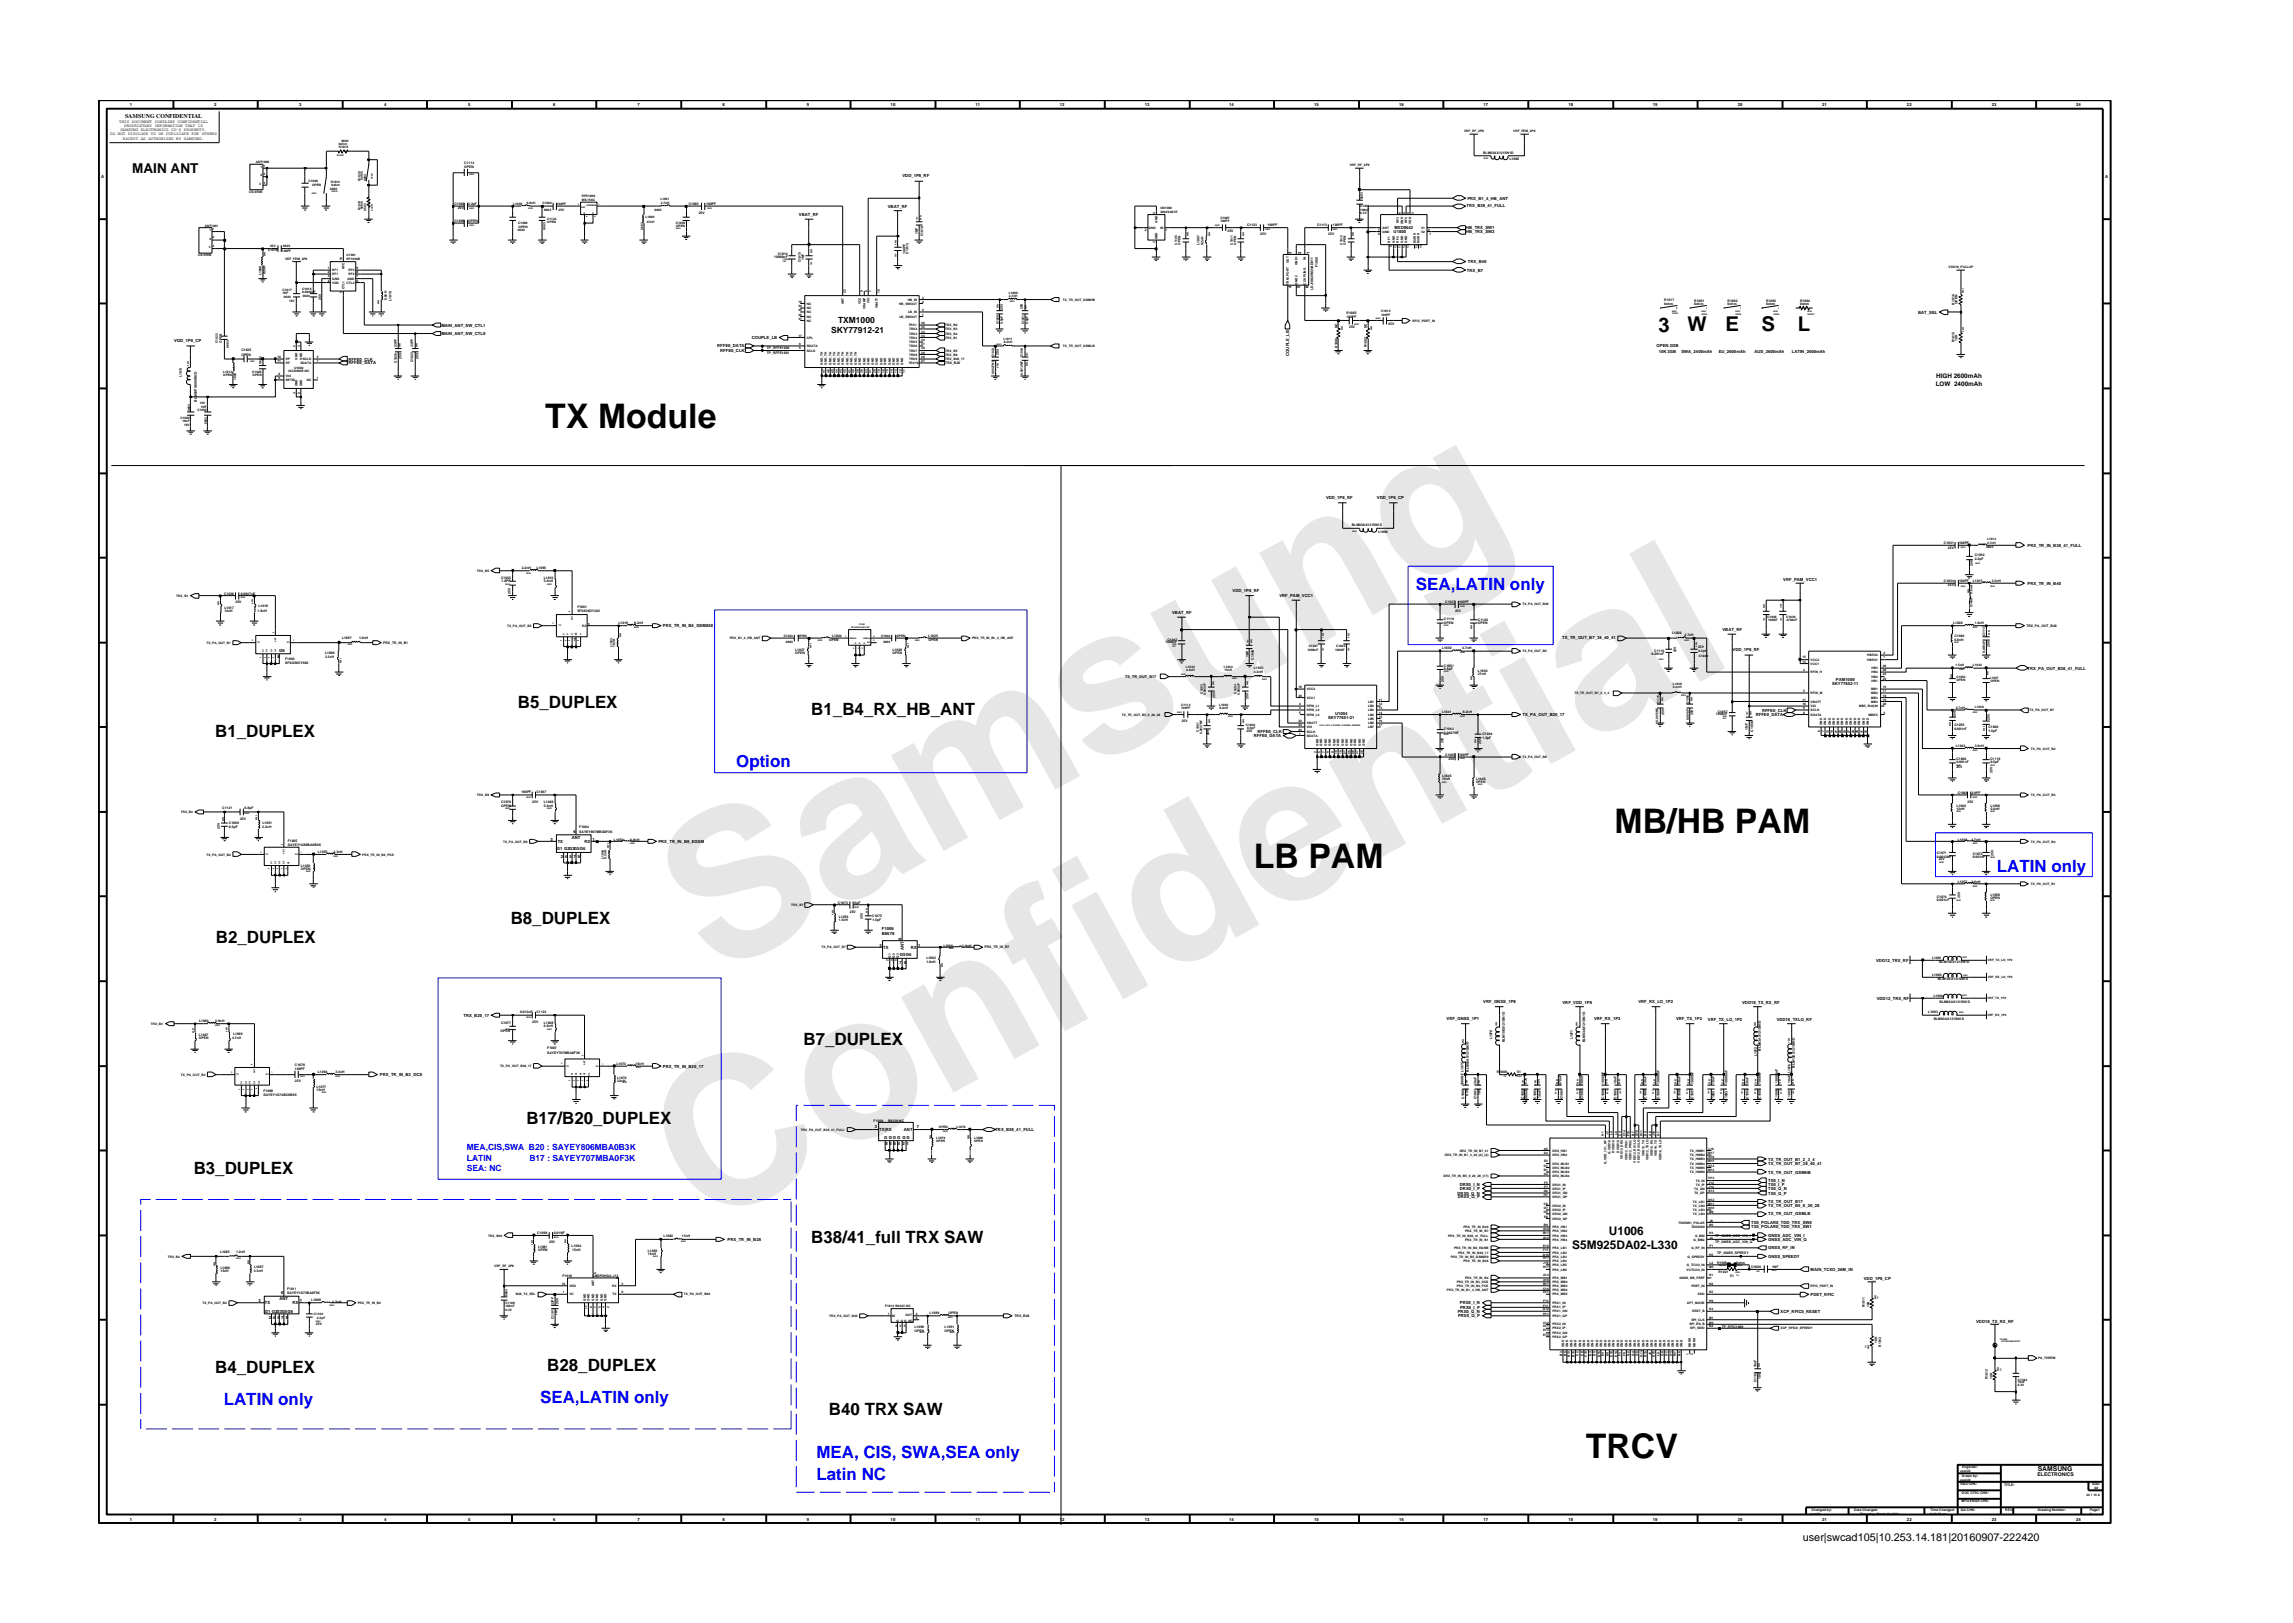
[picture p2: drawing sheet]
<svg xmlns="http://www.w3.org/2000/svg" width="297mm" height="210mm" viewBox="0 0 297 210" stroke-linecap="round" stroke-linejoin="round" font-family="sans-serif">
<defs><g id="words">
<g font-size="26.5" fill="#e6e6e6">
<text x="92.4" y="126.7" transform="rotate(-29 92.4 126.7)">Samsung</text>
<text x="91.1" y="159.4" transform="rotate(-29 91.1 159.4)">Confidential</text>
</g>
<g font-size="4.4">
<text x="70.6" y="55.4">TX Module</text>
<text x="209.2" y="107.9">MB/HB PAM</text>
<text x="162.4" y="112.5">LB PAM</text>
<text x="205.4" y="188.8">TRCV</text>
</g>
<g font-size="2.6">
<text x="214.9" y="43">3</text>
<text x="218.6" y="42.9">W</text>
<text x="223.5" y="42.9">E</text>
<text x="228.2" y="42.9">S</text>
<text x="232.9" y="42.9">L</text>
</g>
<g font-size="2.2" fill="#00f">
<text x="183.4" y="76.4">SEA,LATIN only</text>
<text x="95.4" y="99.4">Option</text>
<text x="258.7" y="113">LATIN only</text>
<text x="29" y="182.1">LATIN only</text>
<text x="70" y="181.8">SEA,LATIN only</text>
<text x="105.8" y="191.7">Latin NC</text>
<text x="105.8" y="188.8">MEA, CIS, SWA,SEA only</text>
</g>
<g font-size="2.2">
<text x="27.9" y="95.4">B1_DUPLEX</text>
<text x="67.1" y="91.7">B5_DUPLEX</text>
<text x="105.1" y="92.6">B1_B4_RX_HB_ANT</text>
<text x="66.2" y="119.7">B8_DUPLEX</text>
<text x="28" y="122.2">B2_DUPLEX</text>
<text x="104.1" y="135.3">B7_DUPLEX</text>
<text x="68.2" y="145.7">B17/B20_DUPLEX</text>
<text x="25.1" y="152.1">B3_DUPLEX</text>
<text x="105.1" y="161">B38/41_full TRX SAW</text>
<text x="27.9" y="177.8">B4_DUPLEX</text>
<text x="70.9" y="177.6">B28_DUPLEX</text>
<text x="107.4" y="183.3">B40 TRX SAW</text>
</g>
<text font-size="1.8" x="17.1" y="22.5">MAIN ANT</text>
<g font-size="1.5">
<text x="203.7" y="161.8">S5M925DA02-L330</text>
<text x="208.4" y="159.9">U1006</text>
</g>
<text font-size="1.4" x="233.5" y="199.7">user|swcad105|10.253.14.181|20160907-222420</text>
<g font-size="1.1">
<text x="108.6" y="41.8">TXM1000</text>
<text x="107.7" y="43.2">SKY77912-21</text>
</g>
<g font-size="1.1" fill="#00f">
<text x="60.5" y="149">MEA,CIS,SWA B20 : SAYEY806MBA0B3K</text>
<text x="60.5" y="151.7">SEA: NC</text>
<text x="60.5" y="150.4">LATIN</text>
<text x="68.6" y="150.4">B17 : SAYEY707MBA0F3K</text>
</g>
<text font-size=".9" x="264" y="190.6">SAMSUNG</text>
<g font-size=".8">
<text x="16.2" y="15.3">SAMSUNG CONFIDENTIAL</text>
<text x="250.8" y="49.9">LOW 2400mAh</text>
<text x="250.8" y="49">HIGH 2600mAh</text>
</g>
<text font-size=".7" x="263.9" y="191.2">ELECTRONICS</text>
<g font-size=".5">
<text x="14.3" y="17.5">DO NOT DISCLOSE TO OR DUPLICATE FOR OTHERS</text>
<text x="15.4" y="15.9">THIS DOCUMENT CONTAINS CONFIDENTIAL</text>
<text x="15.6" y="17">SAMSUNG ELECTRONICS CO’S PROPERTY.</text>
<text x="16.1" y="16.4">PROPRIETARY INFORMATION THAT IS</text>
<text x="16.8" y="13.8">1</text>
<text x="27.7" y="13.8">2</text>
<text x="38.7" y="13.8">3</text>
<text x="49.7" y="13.8">4</text>
<text x="60.7" y="13.8">5</text>
<text x="71.7" y="13.8">6</text>
<text x="82.6" y="13.8">7</text>
<text x="93.6" y="13.8">8</text>
<text x="104.5" y="13.8">9</text>
<text x="115.4" y="13.8">10</text>
<text x="126.4" y="13.8">11</text>
<text x="137.3" y="13.8">12</text>
<text x="148.3" y="13.8">13</text>
<text x="159.2" y="13.8">14</text>
<text x="170.2" y="13.8">15</text>
<text x="181.2" y="13.8">16</text>
<text x="192.2" y="13.8">17</text>
<text x="203.2" y="13.8">18</text>
<text x="214.1" y="13.8">19</text>
<text x="225.1" y="13.8">20</text>
<text x="236" y="13.8">21</text>
<text x="247" y="13.8">22</text>
<text x="258" y="13.8">23</text>
<text x="269" y="13.8">24</text>
<text x="13.1" y="23.1">A</text>
<text x="15.9" y="18.1">EXCEPT AS AUTHORIZED BY SAMSUNG.</text>
<text x="116.9" y="22.9">VDD_1P8_RF</text>
<text x="272.7" y="23.1">A</text>
<text x="103.5" y="28">VBAT_RF</text>
<text x="115" y="26.9">VBAT_RF</text>
<text x="180.6" y="29.6">MXD8642</text>
<text x="189.9" y="29.7">HB_TRX_SW1</text>
<text x="190" y="26.8">TRX_B38_41_FULL</text>
<text x="190.1" y="26">PRX_B1_4_HB_ANT</text>
<text x="167.3" y="32.9" transform="rotate(-90 167.3 32.9)">3</text>
<text x="168.6" y="32.9" transform="rotate(-90 168.6 32.9)">2</text>
<text x="169.7" y="32.9" transform="rotate(-90 169.7 32.9)">1</text>
<text x="180.5" y="30.1">U1000</text>
<text x="189.9" y="30.2">HB_TRX_SW2</text>
<text x="190" y="35.2">TRX_B7</text>
<text x="190.2" y="34.1">TRX_B40</text>
<text x="167.3" y="37.4" transform="rotate(-90 167.3 37.4)">4</text>
<text x="168.4" y="37.4" transform="rotate(-90 168.4 37.4)">5</text>
<text x="169.5" y="37.4" transform="rotate(-90 169.5 37.4)">6</text>
<text x="248.5" y="40.6">BAT_SEL</text>
<text x="22.6" y="44.3">VDD_1P8_CP</text>
<text x="45.2" y="46.7">RFFE0_CLK</text>
<text x="45.2" y="47.2">RFFE0_DATA</text>
<text x="57.2" y="43.4">MAIN_ANT_SW_CTL0</text>
<text x="57.2" y="42.3">MAIN_ANT_SW_CTL1</text>
<text x="92.9" y="45">RFFE0_DATA</text>
<text x="93.3" y="45.6">RFFE0_CLK</text>
<text x="97.4" y="43.9">COUPLE_LB</text>
<text x="167" y="46.1" transform="rotate(-90 167 46.1)">COUPLE_LB</text>
<text x="214.6" y="44.9">OPEN 2GB</text>
<text x="214.9" y="45.8">10K 3GB</text>
<text x="217.8" y="45.7">SWA_2400mAh</text>
<text x="222.6" y="45.7">EU_2600mAh</text>
<text x="227.3" y="45.7">AUS_2600mAh</text>
<text x="232.1" y="45.7">LATIN_2600mAh</text>
<text x="171.8" y="64.7">VDD_1P8_RF</text>
<text x="178.4" y="64.7">VDD_1P8_CP</text>
<text x="262.7" y="70.8">PRX_TR_IN_B38_41_FULL</text>
<text x="159.7" y="76.7">VDD_1P8_RF</text>
<text x="165.7" y="77.4">VRF_PAM_VCC1</text>
<text x="231" y="75.2">VRF_PAM_VCC1</text>
<text x="262.7" y="75.8">PRX_TR_IN_B40</text>
<text x="74.3" y="83.1">7</text>
<text x="76.1" y="81.1">1</text>
<text x="85.9" y="81.3">PRX_TR_IN_B5_GSM850</text>
<text x="151.8" y="79.6">VBAT_RF</text>
<text x="202.4" y="82.8">TX_TR_OUT_B7_38_40_41</text>
<text x="223.1" y="81.8">VBAT_RF</text>
<text x="35.9" y="85.3">8</text>
<text x="36.2" y="84.4">G6</text>
<text x="145.7" y="87.8">TX_TR_OUT_B17</text>
<text x="224.4" y="84.4">VDD_1P8_RF</text>
<text x="237.3" y="88.8">SKY77652-11</text>
<text x="237.8" y="88.2">PAM1000</text>
<text x="262.6" y="86.8">TRX_PA_OUT_B38_41_FULL</text>
<text x="162.4" y="95.5">RFFE0_DATA</text>
<text x="162.9" y="95">RFFE0_CLK</text>
<text x="172" y="93.2">SKY77651-21</text>
<text x="173" y="92.6">U1004</text>
<text x="197.2" y="92.8">TX_PA_OUT_B20_17</text>
<text x="227.4" y="92.8">RFFE0_DATA</text>
<text x="228.3" y="92.2">RFFE0_CLK</text>
<text x="74.3" y="107.9">6</text>
<text x="71.3" y="108.9">3</text>
<text x="72.1" y="110.2">G1 G2G3G5G6</text>
<text x="72.2" y="109.2">TX</text>
<text x="72.7" y="111.1">2</text>
<text x="73.2" y="111.1">4 5</text>
<text x="74.1" y="108.6">ANT</text>
<text x="74.3" y="111.1">7</text>
<text x="74.9" y="111.1">8</text>
<text x="75.7" y="109.2">RX</text>
<text x="76.8" y="108.9">1</text>
<text x="85.3" y="109.2">PRX_TR_IN_B8_EGSM</text>
<text x="113.9" y="122.6">3</text>
<text x="114.2" y="120.5">F1006</text>
<text x="114.2" y="121.1">B8678</text>
<text x="114.4" y="122.9">TX</text>
<text x="116.5" y="124.8">7</text>
<text x="116.6" y="123.9">G5G6</text>
<text x="116.8" y="121.8" transform="rotate(-90 116.8 121.8)">6</text>
<text x="117.1" y="123.1" transform="rotate(-90 117.1 123.1)">ANT</text>
<text x="117.1" y="124.8">8</text>
<text x="118" y="122.9">RX</text>
<text x="118.9" y="122.6">1</text>
<text x="243" y="124.6">VDD12_TRX_RF</text>
<text x="60" y="131.7">TRX_B20_17</text>
<text x="192.1" y="129.9">VRF_GNSS_1P8</text>
<text x="202.4" y="130">VRF_VDD_1P8</text>
<text x="212.2" y="129.9">VRF_RX_LO_1P2</text>
<text x="225.7" y="130">VDD18_TX_RX_RF</text>
<text x="243.1" y="129.5">VDD12_TRX_RF</text>
<text x="187.4" y="132.1">VRF_GNSS_1P1</text>
<text x="206.5" y="132.1">VRF_RX_1P2</text>
<text x="217.1" y="132.1">VRF_TX_1P2</text>
<text x="221.2" y="132.2">VRF_TX_LO_1P2</text>
<text x="230.2" y="132.2">VDD18_TXLO_RF</text>
<text x="49.2" y="139.4">PRX_TR_IN_B3_DCS</text>
<text x="85.9" y="138.3">PRX_TR_IN_B20_17</text>
<text x="113.3" y="146.2">3</text>
<text x="113.9" y="146.5">TX|RX</text>
<text x="114.5" y="147.5">G GG G GG</text>
<text x="114.7" y="148.4">8</text>
<text x="115.2" y="148.4">6</text>
<text x="115.8" y="148.4">5</text>
<text x="116.3" y="148.4">4</text>
<text x="116.9" y="148.4">2</text>
<text x="117.1" y="146.5">ANT</text>
<text x="117.4" y="148.4">1</text>
<text x="118.8" y="146.2">7</text>
<text x="128.9" y="146.5">TRX_B38_41_FULL</text>
<text x="188.8" y="154.7">DRX0_Q_N</text>
<text x="188.8" y="155.3">DRX0_Q_P</text>
<text x="189.1" y="153.6">DRX0_I_N</text>
<text x="189.1" y="154.2">DRX0_I_P</text>
<text x="229.1" y="155.8">TX_TR_OUT_B17</text>
<text x="229.1" y="152">TX_TR_OUT_GSMHB</text>
<text x="229.1" y="150.9">TX_TR_OUT_B7_38_40_41</text>
<text x="229.1" y="150.3">TX_TR_OUT_B1_2_3_4</text>
<text x="229.1" y="153.1">TX0_I_N</text>
<text x="229.1" y="153.6">TX0_I_P</text>
<text x="229.1" y="154.7">TX0_Q_P</text>
<text x="229.1" y="154.2">TX0_Q_N</text>
<text x="94.3" y="160.8">PRX_TR_IN_B28</text>
<text x="226.9" y="158.6">TX0_POLAR0_TDD_TRX_SW0</text>
<text x="226.9" y="159.1">TX0_POLAR0_TDD_TRX_SW1</text>
<text x="229.1" y="160.2">GNSS_ADC_VIN_I</text>
<text x="229.1" y="160.8">GNSS_ADC_VIN_Q</text>
<text x="229.1" y="161.9">GNSS_RF_IN</text>
<text x="229.1" y="156.4">TX_TR_OUT_B5_8_20_28</text>
<text x="229.1" y="157.5">TX_TR_OUT_GSMLB</text>
<text x="36.4" y="167.6">6</text>
<text x="229.1" y="163">GNSS_SPEEDY</text>
<text x="234.6" y="164.7">MAIN_TCXO_26M_IN</text>
<text x="234.6" y="167.9">PDET_RFIC</text>
<text x="241.4" y="165.8">VDD_1P8_CP</text>
<text x="33.5" y="168.7">3</text>
<text x="34.3" y="170">G1 G2G3G5G6</text>
<text x="34.3" y="169">TX</text>
<text x="34.8" y="170.9">2</text>
<text x="35.3" y="170.9">4</text>
<text x="35.9" y="170.9">5</text>
<text x="36.2" y="168.4">ANT</text>
<text x="36.4" y="170.9">7</text>
<text x="37" y="170.9">8</text>
<text x="37.9" y="169">RX</text>
<text x="38.8" y="168.7">1</text>
<text x="188.8" y="170.1">PRX0_Q_N</text>
<text x="188.9" y="170.7">PRX0_Q_P</text>
<text x="189.1" y="169">PRX0_I_N</text>
<text x="189.2" y="169.6">PRX0_I_P</text>
<text x="230.7" y="170.1">XCP_RFIC0_RESET</text>
<text x="256" y="171.3">VDD18_TX_RX_RF</text>
<text x="16.8" y="197">1</text>
<text x="27.7" y="197">2</text>
<text x="38.7" y="197">3</text>
<text x="49.7" y="197">4</text>
<text x="60.7" y="197">5</text>
<text x="71.7" y="197">6</text>
<text x="82.6" y="197">7</text>
<text x="93.6" y="197">8</text>
<text x="104.5" y="197">9</text>
<text x="115.4" y="197">10</text>
<text x="126.4" y="197">11</text>
<text x="137.3" y="197">12</text>
<text x="148.3" y="197">13</text>
<text x="159.2" y="197">14</text>
<text x="170.2" y="197">15</text>
<text x="181.2" y="197">16</text>
<text x="192.2" y="197">17</text>
<text x="203.2" y="197">18</text>
<text x="214.1" y="197">19</text>
<text x="225.1" y="197">20</text>
<text x="236" y="197">21</text>
<text x="247" y="197">22</text>
<text x="258" y="197">23</text>
<text x="269" y="197">24</text>
</g>
<g font-size=".4">
<text x="189.7" y="17.1">VRF_RF_2P8</text>
<text x="196" y="17.1">VRF_FEM_2P8</text>
<text x="33.1" y="21.1">ANT1000</text>
<text x="33.6" y="24">3</text>
<text x="33.7" y="21.7">1</text>
<text x="33.7" y="22.8">2</text>
<text x="34.1" y="21.6">1</text>
<text x="34.1" y="22.7">2</text>
<text x="34.1" y="23.8">3</text>
<text x="40" y="23.6">C1000</text>
<text x="42.8" y="23.7">R1014</text>
<text x="43.9" y="19.2">R1018</text>
<text x="43.9" y="18.8">0ohm</text>
<text x="44.2" y="18.4">0603</text>
<text x="46.7" y="23.4" transform="rotate(-90 46.7 23.4)">R1020</text>
<text x="47" y="23.3" transform="rotate(-90 47 23.3)">0ohm</text>
<text x="47.4" y="23.5" transform="rotate(-90 47.4 23.5)">0603</text>
<text x="60.1" y="21.3">C1112</text>
<text x="60.1" y="21.8">OPEN</text>
<text x="174.9" y="21.5">VRF_RF_2P8</text>
<text x="192.1" y="19.9">BLM03AX121SN1D</text>
<text x="195.5" y="20.8">L1000</text>
<text x="26.5" y="29.4">ANT1001</text>
<text x="27.1" y="30">1</text>
<text x="27.5" y="29.8">1</text>
<text x="32.3" y="25">CS-070B</text>
<text x="40.4" y="24.1">OPEN</text>
<text x="42.8" y="24.6">0603</text>
<text x="43" y="24.2">0ohm</text>
<text x="46.7" y="27.2" transform="rotate(-90 46.7 27.2)">R1019</text>
<text x="47" y="27.1" transform="rotate(-90 47 27.1)">0ohm</text>
<text x="47.4" y="27.3" transform="rotate(-90 47.4 27.3)">0603</text>
<text x="58.9" y="26.6">C1002</text>
<text x="58.9" y="28.8">C1008</text>
<text x="59.3" y="27.1">25V</text>
<text x="60.6" y="26.6">2.2pF</text>
<text x="60.6" y="28.8">OPEN</text>
<text x="66.5" y="26.6">L1099</text>
<text x="67.1" y="29.9">0603</text>
<text x="67.1" y="29.1">C1006</text>
<text x="67.2" y="29.5">OPEN</text>
<text x="68.3" y="26.5">6.8nH</text>
<text x="70.3" y="26.4">C1004</text>
<text x="70.5" y="27.3">0603</text>
<text x="70.7" y="29.7" transform="rotate(-90 70.7 29.7)">0603</text>
<text x="70.9" y="28.9">OPEN</text>
<text x="70.9" y="28.6">C1124</text>
<text x="72.1" y="26.6">100PF</text>
<text x="72.4" y="27.3">25V</text>
<text x="75.4" y="26">MS-156C</text>
<text x="75.4" y="25.5">RFS1000</text>
<text x="83.3" y="29.7" transform="rotate(-90 83.3 29.7)">0603</text>
<text x="83.6" y="28.3">L1006</text>
<text x="83.8" y="28.9">47nH</text>
<text x="84.8" y="27.3">0603</text>
<text x="85.6" y="25.9">L1001</text>
<text x="85.6" y="26.4">2.7nH</text>
<text x="87.6" y="29">C1009</text>
<text x="87.6" y="29.4">OPEN</text>
<text x="89.2" y="26.5">C1005</text>
<text x="90.5" y="27.7">25V</text>
<text x="91.5" y="26.5">100PF</text>
<text x="148.3" y="29.9">2</text>
<text x="148.8" y="29.6">GND</text>
<text x="149.6" y="27.7" transform="rotate(-90 149.6 27.7)">4</text>
<text x="150" y="28.9" transform="rotate(-90 150 28.9)">GND</text>
<text x="150.3" y="27.5">20449-001E</text>
<text x="150.3" y="27">CN1000</text>
<text x="150.3" y="29.6">IN</text>
<text x="151" y="29.9">1</text>
<text x="158.1" y="28.4">C1007</text>
<text x="158.1" y="28.8">100PF</text>
<text x="161.5" y="29.3">C1123</text>
<text x="164.2" y="29.3">100PF</text>
<text x="170.6" y="29.3">C1113</text>
<text x="172.7" y="29.3">100PF</text>
<text x="176.2" y="27.7">6.3V</text>
<text x="176.2" y="27.3">100nF</text>
<text x="176.2" y="26.9">C1001</text>
<text x="176.6" y="25.8" transform="rotate(-90 176.6 25.8)">0603</text>
<text x="178.5" y="29.9">7</text>
<text x="179.1" y="29.6">ANT</text>
<text x="181.2" y="28.9" transform="rotate(-90 181.2 28.9)">RF3</text>
<text x="181.4" y="27.7" transform="rotate(-90 181.4 27.7)">6</text>
<text x="181.8" y="29.1" transform="rotate(-90 181.8 29.1)">GND</text>
<text x="182" y="27.7" transform="rotate(-90 182 27.7)">5</text>
<text x="182.3" y="28.9" transform="rotate(-90 182.3 28.9)">RF4</text>
<text x="182.6" y="27.7" transform="rotate(-90 182.6 27.7)">4</text>
<text x="182.8" y="29" transform="rotate(-90 182.8 29)">VDD</text>
<text x="183.1" y="27.7" transform="rotate(-90 183.1 27.7)">3</text>
<text x="184.1" y="29.6">V1</text>
<text x="185" y="29.9">2</text>
<text x="25.7" y="33.2">CS-070B</text>
<text x="27" y="32.2">3</text>
<text x="27.1" y="31.1">2</text>
<text x="27.5" y="30.9">2</text>
<text x="27.5" y="32">3</text>
<text x="33.9" y="35.7" transform="rotate(-90 33.9 35.7)">L1008</text>
<text x="34.4" y="35.5" transform="rotate(-90 34.4 35.5)">82nH</text>
<text x="34.7" y="32.5">C1016</text>
<text x="35" y="32">25V</text>
<text x="36.5" y="32.7">100PF</text>
<text x="36.7" y="32">0603</text>
<text x="36.9" y="33.6">VRF_FEM_2P8</text>
<text x="42.5" y="34.8">1</text>
<text x="42.5" y="35.4">2</text>
<text x="42.5" y="35.9">3</text>
<text x="43" y="35.1">RF1</text>
<text x="43" y="35.7">RF1</text>
<text x="44.3" y="33.7" transform="rotate(-90 44.3 33.7)">10</text>
<text x="44.6" y="34.9" transform="rotate(-90 44.6 34.9)">RFC</text>
<text x="44.9" y="33.2">U1001</text>
<text x="44.9" y="33.7">RF1694B</text>
<text x="45.1" y="35.7">RF2</text>
<text x="45.1" y="35.1">RF2</text>
<text x="46.2" y="35.9">7</text>
<text x="46.2" y="35.4">8</text>
<text x="46.2" y="34.8">9</text>
<text x="100.3" y="33.5">10000nF</text>
<text x="100.8" y="33">C1014</text>
<text x="103.7" y="33.9" transform="rotate(-90 103.7 33.9)">C1015</text>
<text x="104.2" y="33.7" transform="rotate(-90 104.2 33.7)">1NF</text>
<text x="117.3" y="32.8" transform="rotate(-90 117.3 32.8)">100PF</text>
<text x="117.7" y="32.8" transform="rotate(-90 117.7 32.8)">C1013</text>
<text x="118.9" y="30.3" transform="rotate(-90 118.9 30.3)">1NF</text>
<text x="119.6" y="30.6" transform="rotate(-90 119.6 30.6)">C1010</text>
<text x="149.6" y="31.5" transform="rotate(-90 149.6 31.5)">3</text>
<text x="150" y="31" transform="rotate(-90 150 31)">GND</text>
<text x="152.5" y="31.7" transform="rotate(-90 152.5 31.7)">C1105</text>
<text x="152.9" y="31.7" transform="rotate(-90 152.9 31.7)">OPEN</text>
<text x="155.4" y="31.7" transform="rotate(-90 155.4 31.7)">L1007</text>
<text x="155.9" y="31.7" transform="rotate(-90 155.9 31.7)">82nH</text>
<text x="159" y="30">25V</text>
<text x="159.7" y="31.7" transform="rotate(-90 159.7 31.7)">C1011</text>
<text x="160.1" y="31.7" transform="rotate(-90 160.1 31.7)">OPEN</text>
<text x="163.3" y="30.5">25V</text>
<text x="167" y="34.1" transform="rotate(-90 167 34.1)">OUT</text>
<text x="168.1" y="34.4" transform="rotate(-90 168.1 34.4)">GND1</text>
<text x="169.2" y="33.6" transform="rotate(-90 169.2 33.6)">IN</text>
<text x="170.7" y="34.5" transform="rotate(-90 170.7 34.5)">F1000</text>
<text x="172.1" y="30.5">25V</text>
<text x="173.9" y="31.7" transform="rotate(-90 173.9 31.7)">C1012</text>
<text x="174.3" y="31.7" transform="rotate(-90 174.3 31.7)">OPEN</text>
<text x="178.5" y="30.5">8</text>
<text x="179.1" y="30.2">GND</text>
<text x="180.1" y="31.4" transform="rotate(-90 180.1 31.4)">RF1</text>
<text x="180.3" y="32" transform="rotate(-90 180.3 32)">9</text>
<text x="180.7" y="31.4" transform="rotate(-90 180.7 31.4)">GND</text>
<text x="180.9" y="32.2" transform="rotate(-90 180.9 32.2)">10</text>
<text x="181.2" y="31.4" transform="rotate(-90 181.2 31.4)">RF2</text>
<text x="181.4" y="32.2" transform="rotate(-90 181.4 32.2)">11</text>
<text x="181.8" y="31.4" transform="rotate(-90 181.8 31.4)">GND</text>
<text x="182" y="32.2" transform="rotate(-90 182 32.2)">12</text>
<text x="182.3" y="31.4" transform="rotate(-90 182.3 31.4)">GND</text>
<text x="182.6" y="32.2" transform="rotate(-90 182.6 32.2)">13</text>
<text x="183.4" y="31.4" transform="rotate(-90 183.4 31.4)">MARK</text>
<text x="183.7" y="32.2" transform="rotate(-90 183.7 32.2)">14</text>
<text x="183.9" y="31.4" transform="rotate(-90 183.9 31.4)">MARK</text>
<text x="184.1" y="30.2">V2</text>
<text x="184.2" y="32.2" transform="rotate(-90 184.2 32.2)">15</text>
<text x="185.2" y="30.5">1</text>
<text x="252.4" y="34.7">VDD18_PULLUP</text>
<text x="36.6" y="37.7">C1017</text>
<text x="36.6" y="38.1">1NF</text>
<text x="36.8" y="38.6">0603</text>
<text x="37.5" y="39.1">16V</text>
<text x="39.1" y="37.6">C1018</text>
<text x="39.1" y="38">0.0082nF</text>
<text x="39.2" y="38.4">0603</text>
<text x="41.6" y="38.8" transform="rotate(-90 41.6 38.8)">25V</text>
<text x="42.5" y="36.5">4</text>
<text x="43" y="36.8">VDD</text>
<text x="43" y="36.2">GND</text>
<text x="44.3" y="38" transform="rotate(-90 44.3 38)">5</text>
<text x="44.6" y="37.5" transform="rotate(-90 44.6 37.5)">CTL1</text>
<text x="44.9" y="36.8">CTL2</text>
<text x="45" y="36.2">GND</text>
<text x="46.2" y="36.5">6</text>
<text x="50.1" y="38.9" transform="rotate(-90 50.1 38.9)">6.8nH</text>
<text x="50.7" y="38.9" transform="rotate(-90 50.7 38.9)">L1010</text>
<text x="103.4" y="41.4">37</text>
<text x="103.4" y="39.8">24</text>
<text x="103.4" y="40.3">25</text>
<text x="103.4" y="40.9">26</text>
<text x="103.4" y="39.2">19</text>
<text x="104.5" y="41.7">NC</text>
<text x="104.5" y="40.1">NC</text>
<text x="104.5" y="40.6">NC</text>
<text x="104.5" y="41.2">NC</text>
<text x="104.5" y="39.5">NC</text>
<text x="109.3" y="39.4" transform="rotate(-90 109.3 39.4)">ANT</text>
<text x="109.6" y="37.9" transform="rotate(-90 109.6 37.9)">22</text>
<text x="111.5" y="39.4" transform="rotate(-90 111.5 39.4)">VCC</text>
<text x="111.8" y="37.8" transform="rotate(-90 111.8 37.8)">9</text>
<text x="112.1" y="40" transform="rotate(-90 112.1 40)">VRAMP</text>
<text x="112.4" y="37.8" transform="rotate(-90 112.4 37.8)">8</text>
<text x="112.6" y="39.3" transform="rotate(-90 112.6 39.3)">VIO</text>
<text x="112.9" y="37.8" transform="rotate(-90 112.9 37.8)">7</text>
<text x="113.7" y="39.9" transform="rotate(-90 113.7 39.9)">VBATT</text>
<text x="114" y="37.9" transform="rotate(-90 114 37.9)">10</text>
<text x="116.5" y="39.5">HB_SWOUT</text>
<text x="116.5" y="41.2">LB_SWOUT</text>
<text x="117.6" y="39">HB_IN</text>
<text x="117.6" y="40.6">LB_IN</text>
<text x="119.5" y="38.7">3</text>
<text x="119.5" y="39.2">4</text>
<text x="119.5" y="40.9">1</text>
<text x="119.5" y="40.3">2</text>
<text x="129.9" y="42" transform="rotate(-90 129.9 42)">0.5pF</text>
<text x="129.9" y="40.2" transform="rotate(-90 129.9 40.2)">25V</text>
<text x="130.7" y="38">L1009</text>
<text x="130.7" y="38.4">4.7nH</text>
<text x="132.5" y="40.1" transform="rotate(-90 132.5 40.1)">25V</text>
<text x="133.2" y="42" transform="rotate(-90 133.2 42)">0.5pF</text>
<text x="137.7" y="39">TX_TR_OUT_GSMHB</text>
<text x="167" y="36.9" transform="rotate(-90 167 36.9)">TRM_PORT</text>
<text x="168.1" y="36.9" transform="rotate(-90 168.1 36.9)">GND2</text>
<text x="169.2" y="36.9" transform="rotate(-90 169.2 36.9)">COUPLING</text>
<text x="170.1" y="37.6" transform="rotate(-90 170.1 37.6)">LDJ18829M24AD011</text>
<text x="174.4" y="41.2">100PF</text>
<text x="174.4" y="40.7">R1005</text>
<text x="178.9" y="40.9">100PF</text>
<text x="178.9" y="40.5">C1019</text>
<text x="183" y="41.7">RFIC_PDET_IN</text>
<text x="215.6" y="39.5">0ohm</text>
<text x="215.6" y="39">R1017</text>
<text x="219.5" y="39.1">R1001</text>
<text x="219.5" y="39.6">0ohm</text>
<text x="223.8" y="39.6">0ohm</text>
<text x="223.8" y="39.1">R1002</text>
<text x="228.8" y="39.6">0ohm</text>
<text x="228.8" y="39.1">R1003</text>
<text x="233.2" y="39.6">0ohm</text>
<text x="233.2" y="39.1">R1004</text>
<text x="253.2" y="39.5" transform="rotate(-90 253.2 39.5)">R1016</text>
<text x="253.6" y="39.4" transform="rotate(-90 253.6 39.4)">OPEN</text>
<text x="28.2" y="44.4" transform="rotate(-90 28.2 44.4)">C1022</text>
<text x="28.7" y="44.4" transform="rotate(-90 28.7 44.4)">OPEN</text>
<text x="29.7" y="45.1" transform="rotate(-90 29.7 45.1)">0603</text>
<text x="31.3" y="46.1">OPEN</text>
<text x="31.3" y="45.5">C1025</text>
<text x="33.9" y="47.1" transform="rotate(-90 33.9 47.1)">0603</text>
<text x="36" y="46.3">10</text>
<text x="36" y="46.9">11</text>
<text x="37" y="46.7">RF</text>
<text x="37" y="47.2">RF</text>
<text x="38.1" y="47.8">U1002</text>
<text x="38.3" y="44.9" transform="rotate(-90 38.3 44.9)">2</text>
<text x="38.5" y="46.6" transform="rotate(-90 38.5 46.6)">GND</text>
<text x="38.9" y="44.9" transform="rotate(-90 38.9 44.9)">3</text>
<text x="38.9" y="47.2">SDATA</text>
<text x="39.1" y="46.6" transform="rotate(-90 39.1 46.6)">GND</text>
<text x="39.2" y="46.7">SCLK</text>
<text x="41.1" y="46.9">7</text>
<text x="41.1" y="46.3">5</text>
<text x="51.4" y="47" transform="rotate(-90 51.4 47)">C1026</text>
<text x="51.4" y="45" transform="rotate(-90 51.4 45)">33PF</text>
<text x="52" y="46.5" transform="rotate(-90 52 46.5)">25V</text>
<text x="53.5" y="46.9" transform="rotate(-90 53.5 46.9)">C1027</text>
<text x="53.5" y="45" transform="rotate(-90 53.5 45)">33PF</text>
<text x="54.2" y="46.5" transform="rotate(-90 54.2 46.5)">25V</text>
<text x="99.3" y="45.8">TP_RFFE1001</text>
<text x="99.3" y="45.2">TP_RFFE1000</text>
<text x="103.4" y="43.6">17</text>
<text x="103.5" y="45.2">5</text>
<text x="103.5" y="44.7">6</text>
<text x="104.5" y="45.6">SCLK</text>
<text x="104.5" y="45">SDATA</text>
<text x="104.5" y="43.9">CPL</text>
<text x="106.6" y="47.3" transform="rotate(-90 106.6 47.3)">GND_TH</text>
<text x="107.1" y="47.3" transform="rotate(-90 107.1 47.3)">GND_TH</text>
<text x="107.7" y="47.3" transform="rotate(-90 107.7 47.3)">GND_TH</text>
<text x="108.2" y="47.3" transform="rotate(-90 108.2 47.3)">GND_TH</text>
<text x="108.8" y="47.3" transform="rotate(-90 108.8 47.3)">GND_TH</text>
<text x="109.3" y="47.3" transform="rotate(-90 109.3 47.3)">GND_TH</text>
<text x="109.9" y="47.3" transform="rotate(-90 109.9 47.3)">GND_TH</text>
<text x="110.4" y="47.3" transform="rotate(-90 110.4 47.3)">GND_TH</text>
<text x="111" y="47.3" transform="rotate(-90 111 47.3)">GND_TH</text>
<text x="111.5" y="47.3" transform="rotate(-90 111.5 47.3)">GND</text>
<text x="112.1" y="47.3" transform="rotate(-90 112.1 47.3)">GND</text>
<text x="112.6" y="47.3" transform="rotate(-90 112.6 47.3)">GND</text>
<text x="113.2" y="47.3" transform="rotate(-90 113.2 47.3)">GND</text>
<text x="113.7" y="47.3" transform="rotate(-90 113.7 47.3)">GND</text>
<text x="114.3" y="47.3" transform="rotate(-90 114.3 47.3)">GND</text>
<text x="114.8" y="47.3" transform="rotate(-90 114.8 47.3)">GND</text>
<text x="115.4" y="47.3" transform="rotate(-90 115.4 47.3)">GND</text>
<text x="115.9" y="47.3" transform="rotate(-90 115.9 47.3)">GND</text>
<text x="116.4" y="47.3" transform="rotate(-90 116.4 47.3)">GND</text>
<text x="117" y="47.3" transform="rotate(-90 117 47.3)">GND</text>
<text x="117.7" y="42.3">TRX1</text>
<text x="117.7" y="47.2">TRX10</text>
<text x="117.8" y="45.6">TRX7</text>
<text x="117.8" y="45">TRX6</text>
<text x="117.8" y="44.5">TRX5</text>
<text x="117.8" y="43.9">TRX4</text>
<text x="117.8" y="43.4">TRX3</text>
<text x="117.8" y="42.8">TRX2</text>
<text x="117.8" y="46.1">TRX8</text>
<text x="117.8" y="46.7">TRX9</text>
<text x="119.3" y="42">36</text>
<text x="119.3" y="45.8">29</text>
<text x="119.3" y="45.2">30</text>
<text x="119.3" y="44.7">31</text>
<text x="119.3" y="44.2">32</text>
<text x="119.3" y="43.6">33</text>
<text x="119.3" y="43.1">34</text>
<text x="119.3" y="42.5">35</text>
<text x="119.3" y="46.9">27</text>
<text x="119.3" y="46.3">28</text>
<text x="122.5" y="46.1">TRX_B8</text>
<text x="122.5" y="46.7">TRX_B20_17</text>
<text x="122.5" y="47.2">TRX_B28</text>
<text x="122.5" y="43.9">TRX_B1</text>
<text x="122.5" y="43.4">TRX_B4</text>
<text x="122.5" y="42.3">TRX_B2</text>
<text x="122.5" y="42.8">TRX_B3</text>
<text x="122.5" y="45.6">TRX_B5</text>
<text x="128.8" y="46.3" transform="rotate(-90 128.8 46.3)">C1023</text>
<text x="129.4" y="42" transform="rotate(-90 129.4 42)">C1020</text>
<text x="129.4" y="46" transform="rotate(-90 129.4 46)">25V</text>
<text x="130" y="44">L1011</text>
<text x="130" y="44.5">8.2nH</text>
<text x="132.5" y="46.3" transform="rotate(-90 132.5 46.3)">C1024</text>
<text x="132.7" y="42" transform="rotate(-90 132.7 42)">C1021</text>
<text x="137.7" y="45">TX_TR_OUT_GSMLB</text>
<text x="173.3" y="45.1" transform="rotate(-90 173.3 45.1)">R1006</text>
<text x="173.3" y="42.5" transform="rotate(-90 173.3 42.5)">NC</text>
<text x="174.8" y="42.5">25V</text>
<text x="177.1" y="45" transform="rotate(-90 177.1 45)">R1007</text>
<text x="177.1" y="42.5" transform="rotate(-90 177.1 42.5)">NC</text>
<text x="179.8" y="42.1">25V</text>
<text x="253.2" y="44.4" transform="rotate(-90 253.2 44.4)">R1015</text>
<text x="253.6" y="44.1" transform="rotate(-90 253.6 44.1)">10K</text>
<text x="23.6" y="48.9" transform="rotate(-90 23.6 48.9)">L1013</text>
<text x="24.6" y="53.3" transform="rotate(-90 24.6 53.3)">0603</text>
<text x="25.5" y="52" transform="rotate(-90 25.5 52)">BLM03PX800SN1D</text>
<text x="25.6" y="53.2">C1030</text>
<text x="25.9" y="52.4">16V</text>
<text x="26" y="52.8">1NF</text>
<text x="28.9" y="48.7">OPEN</text>
<text x="28.9" y="48.3">L1012</text>
<text x="30.6" y="49.2" transform="rotate(-90 30.6 49.2)">1005</text>
<text x="32.7" y="48.3">C1028</text>
<text x="32.7" y="48.7">OPEN</text>
<text x="36.1" y="49.1">6</text>
<text x="36.1" y="48.5">8</text>
<text x="37" y="49.4">SETID</text>
<text x="37" y="48.9">VIO</text>
<text x="37.3" y="48.2">32CK603R-NC</text>
<text x="38.3" y="51" transform="rotate(-90 38.3 51)">4</text>
<text x="38.5" y="50.1" transform="rotate(-90 38.5 50.1)">GND</text>
<text x="38.9" y="51" transform="rotate(-90 38.9 51)">9</text>
<text x="39.1" y="50.1" transform="rotate(-90 39.1 50.1)">GND</text>
<text x="39.7" y="49.4">NC</text>
<text x="41.1" y="49.1">1</text>
<text x="106.9" y="48.3" transform="rotate(-90 106.9 48.3)">47</text>
<text x="107.5" y="48.3" transform="rotate(-90 107.5 48.3)">46</text>
<text x="108" y="48.3" transform="rotate(-90 108 48.3)">45</text>
<text x="108.6" y="48.3" transform="rotate(-90 108.6 48.3)">44</text>
<text x="109.1" y="48.3" transform="rotate(-90 109.1 48.3)">43</text>
<text x="109.6" y="48.3" transform="rotate(-90 109.6 48.3)">42</text>
<text x="110.2" y="48.3" transform="rotate(-90 110.2 48.3)">41</text>
<text x="110.7" y="48.3" transform="rotate(-90 110.7 48.3)">40</text>
<text x="111.3" y="48.3" transform="rotate(-90 111.3 48.3)">39</text>
<text x="111.8" y="48.3" transform="rotate(-90 111.8 48.3)">38</text>
<text x="112.4" y="48.3" transform="rotate(-90 112.4 48.3)">23</text>
<text x="112.9" y="48.3" transform="rotate(-90 112.9 48.3)">21</text>
<text x="113.5" y="48.3" transform="rotate(-90 113.5 48.3)">20</text>
<text x="114" y="48.3" transform="rotate(-90 114 48.3)">18</text>
<text x="114.6" y="48.3" transform="rotate(-90 114.6 48.3)">16</text>
<text x="115.1" y="48.3" transform="rotate(-90 115.1 48.3)">15</text>
<text x="115.7" y="48.3" transform="rotate(-90 115.7 48.3)">14</text>
<text x="116.2" y="48.3" transform="rotate(-90 116.2 48.3)">13</text>
<text x="116.8" y="48.3" transform="rotate(-90 116.8 48.3)">12</text>
<text x="117.3" y="48.3" transform="rotate(-90 117.3 48.3)">11</text>
<text x="128.8" y="48.5" transform="rotate(-90 128.8 48.5)">0.0027NF</text>
<text x="132.5" y="48.6" transform="rotate(-90 132.5 48.6)">0.0012NF</text>
<text x="23.4" y="54.3">C1029</text>
<text x="23.6" y="54.7">10nF</text>
<text x="23.8" y="55.1">10V</text>
<text x="26.8" y="55" transform="rotate(-90 26.8 55)">0603</text>
<text x="175.1" y="68.2">BLM03AX121SN1D</text>
<text x="178.5" y="69">L1098</text>
<text x="251.8" y="70.5">C1031</text>
<text x="252.3" y="71.1">25V</text>
<text x="253.8" y="70.5">100PF</text>
<text x="255.8" y="72">C1032</text>
<text x="257.3" y="70.9">0603</text>
<text x="257.4" y="70.5">2.7nH</text>
<text x="257.4" y="69.9">L1014</text>
<text x="22.8" y="77.3">TRX_B1</text>
<text x="29" y="77.1">C1036</text>
<text x="31.2" y="77.1">0.0047nF</text>
<text x="61.8" y="74.1">TRX_B5</text>
<text x="64.9" y="75">C1035</text>
<text x="65" y="75.5">1.8PF</text>
<text x="66.1" y="76.9" transform="rotate(-90 66.1 76.9)">25V</text>
<text x="67.6" y="73.7">2.2nH</text>
<text x="69.5" y="73.7">L1095</text>
<text x="70.4" y="75">L1016</text>
<text x="70.5" y="75.5">5.6nH</text>
<text x="251.8" y="75.4">C1034</text>
<text x="252.3" y="76">25V</text>
<text x="253.8" y="75.4">100PF</text>
<text x="255.5" y="76.9" transform="rotate(-90 255.5 76.9)">5.6nH</text>
<text x="255.6" y="73.3" transform="rotate(-90 255.6 73.3)">25V</text>
<text x="255.6" y="75.4">L1015</text>
<text x="255.8" y="72.6">2.2pF</text>
<text x="258" y="75.4">3.3nH</text>
<text x="26.7" y="83.4">TX_PA_OUT_B1</text>
<text x="29.1" y="79.3">12nH</text>
<text x="29.1" y="78.9">L1017</text>
<text x="30.5" y="78.2">25V</text>
<text x="33.4" y="79.3">1.8nH</text>
<text x="33.5" y="78.7">L1018</text>
<text x="44.3" y="82.8">L1097</text>
<text x="46.5" y="82.8">1.0nH</text>
<text x="49.6" y="83.4">PRX_TR_IN_B1</text>
<text x="65.7" y="81.2">TX_PA_OUT_B5</text>
<text x="74.8" y="78.8">F1001</text>
<text x="74.8" y="79.3">SFX836DYJ02</text>
<text x="75.4" y="81.2">RX</text>
<text x="79.3" y="83.8" transform="rotate(-90 79.3 83.8)">L1023</text>
<text x="79.7" y="83.8" transform="rotate(-90 79.7 83.8)">18nH</text>
<text x="80.1" y="80.9">L1019</text>
<text x="82.2" y="80.9">8.2nH</text>
<text x="94.5" y="82.8">PRX_B1_4_HB_ANT</text>
<text x="101.5" y="82.6">C1043</text>
<text x="101.8" y="83.3">0603</text>
<text x="103.3" y="82.6">OPEN</text>
<text x="107.4" y="83.1">OPEN</text>
<text x="107.8" y="82.6">L1024</text>
<text x="114.1" y="82.6">C1044</text>
<text x="114.4" y="83.3">0603</text>
<text x="116.1" y="82.6">OPEN</text>
<text x="120.3" y="82.6">L1025</text>
<text x="120.3" y="83.1">OPEN</text>
<text x="125.9" y="82.8">PRX_TR_IN_B1_4_HB_ANT</text>
<text x="151" y="83.3">1000nF</text>
<text x="151.2" y="83">C1047</text>
<text x="169.5" y="83.8">C1041</text>
<text x="173.1" y="83.8">C1042</text>
<text x="187.1" y="80.4">C1119</text>
<text x="187.1" y="80.8">OPEN</text>
<text x="187.2" y="78.2">C1037</text>
<text x="188.5" y="79.3">25V</text>
<text x="189" y="78.2">100PF</text>
<text x="191.5" y="80.9">OPEN</text>
<text x="191.5" y="80.5">C1120</text>
<text x="197.2" y="78.4">TX_PA_OUT_B28</text>
<text x="216.6" y="82.2">L1026</text>
<text x="218.2" y="82.4">2.7nH</text>
<text x="220" y="83.9">25V</text>
<text x="228.9" y="80">C1038</text>
<text x="229.1" y="80.5">100NF</text>
<text x="231.4" y="80">C1039</text>
<text x="231.4" y="80.5">4700nF</text>
<text x="253" y="80.8">L1020</text>
<text x="253.2" y="82.6">C1046</text>
<text x="253.2" y="83">6.8nH</text>
<text x="255.5" y="78.7" transform="rotate(-90 255.5 78.7)">C1040</text>
<text x="255.8" y="80.8">1.8nH</text>
<text x="257.2" y="82.4" transform="rotate(-90 257.2 82.4)">C1117</text>
<text x="257.8" y="83.8" transform="rotate(-90 257.8 83.8)">25V</text>
<text x="262.5" y="81.2">TRX_PA_OUT_B40</text>
<text x="36.9" y="85.4">F1003</text>
<text x="36.9" y="86">SFXG50CY902</text>
<text x="42.1" y="84.8">L1096</text>
<text x="42.1" y="85.3">3.3nH</text>
<text x="103" y="84.4">L1027</text>
<text x="103" y="84.8">OPEN</text>
<text x="115.6" y="84.4">L1028</text>
<text x="115.6" y="84.8">OPEN</text>
<text x="153.6" y="86.5">L1033</text>
<text x="153.6" y="87">4.3nH</text>
<text x="155.8" y="89.9" transform="rotate(-90 155.8 89.9)">C1053</text>
<text x="158.5" y="86.5">L1034</text>
<text x="158.6" y="87">15nH</text>
<text x="160.2" y="89.9" transform="rotate(-90 160.2 89.9)">C1054</text>
<text x="161.7" y="85.1" transform="rotate(-90 161.7 85.1)">1NF</text>
<text x="162.4" y="85.5" transform="rotate(-90 162.4 85.5)">C1048</text>
<text x="162.4" y="86.6">L1035</text>
<text x="162.4" y="87.2">4.3nH</text>
<text x="168.2" y="89.2">18</text>
<text x="169.3" y="89.4">VCC2</text>
<text x="169.4" y="84.4">1000nF</text>
<text x="173" y="84.4">100NF</text>
<text x="186.8" y="84">L1030</text>
<text x="187.1" y="88.3" transform="rotate(-90 187.1 88.3)">25V</text>
<text x="187.1" y="86.4">C1051</text>
<text x="187.1" y="86.8">0.5pF</text>
<text x="189.4" y="84">4.7nH</text>
<text x="191.5" y="87.5">27nH</text>
<text x="191.5" y="87.1">L1036</text>
<text x="197.2" y="84.5">TX_PA_OUT_B5</text>
<text x="204" y="89.9">TX_TR_OUT_B1_2_3_4</text>
<text x="214" y="84.9">0.001nF</text>
<text x="214.3" y="84.4">C1116</text>
<text x="216.7" y="88.7">L1038</text>
<text x="216.7" y="89.2">3.3nH</text>
<text x="217.1" y="84.5" transform="rotate(-90 217.1 84.5)">25V</text>
<text x="220" y="84.5">0.5pF</text>
<text x="220.1" y="85.1">C1049</text>
<text x="233.5" y="85.3">15</text>
<text x="233.5" y="85.9">13</text>
<text x="233.6" y="87">4</text>
<text x="233.6" y="89.7">5</text>
<text x="234.6" y="85.6">VCC2</text>
<text x="234.6" y="86.1">VCC1</text>
<text x="234.6" y="87.2">RFIN_H</text>
<text x="234.6" y="89.9">RFIN_M</text>
<text x="241.9" y="85">HBRX2</text>
<text x="241.9" y="85.6">HBRX1</text>
<text x="242.4" y="89.4">MB1</text>
<text x="242.4" y="89.9">MB2</text>
<text x="242.5" y="88.3">HB1</text>
<text x="242.5" y="87.8">HB2</text>
<text x="242.5" y="86.7">HB3</text>
<text x="242.5" y="87.2">HB4</text>
<text x="243.9" y="89.2">16</text>
<text x="243.9" y="89.7">17</text>
<text x="243.9" y="88.1">22</text>
<text x="243.9" y="87.5">24</text>
<text x="243.9" y="86.4">26</text>
<text x="243.9" y="87">28</text>
<text x="244" y="84.8">2</text>
<text x="244" y="85.3">1</text>
<text x="253.3" y="86.2">1.5nH</text>
<text x="253.4" y="88.2">OPEN</text>
<text x="253.4" y="87.8">C1052</text>
<text x="255.6" y="86.2">L1032</text>
<text x="257.2" y="84.6" transform="rotate(-90 257.2 84.6)">0.001nF</text>
<text x="257.8" y="88">L1037</text>
<text x="257.8" y="88.3">OPEN</text>
<text x="145.3" y="92.7">TX_TR_OUT_B5_8_20_28</text>
<text x="153" y="91.4">C1114</text>
<text x="153" y="91.9">100PF</text>
<text x="153.1" y="93.6">25V</text>
<text x="155.3" y="94.8" transform="rotate(-90 155.3 94.8)">C1061</text>
<text x="155.7" y="95.1" transform="rotate(-90 155.7 95.1)">0.0027NF</text>
<text x="156.2" y="90" transform="rotate(-90 156.2 90)">0.003nF</text>
<text x="156.6" y="95.3" transform="rotate(-90 156.6 95.3)">25V</text>
<text x="157.4" y="90.4" transform="rotate(-90 157.4 90.4)">25V</text>
<text x="157.9" y="91.4">L1092</text>
<text x="158" y="91.9">8.2nH</text>
<text x="160.6" y="90" transform="rotate(-90 160.6 90)">0.003nF</text>
<text x="161.4" y="94.1">C1062</text>
<text x="161.5" y="94.9">25V</text>
<text x="161.5" y="94.5">0.5pF</text>
<text x="161.7" y="90.5" transform="rotate(-90 161.7 90.5)">25V</text>
<text x="168.2" y="90.3">20</text>
<text x="168.2" y="93.6">22</text>
<text x="168.2" y="94.1">23</text>
<text x="168.2" y="94.7">24</text>
<text x="168.3" y="91.9">3</text>
<text x="168.3" y="91.4">4</text>
<text x="168.3" y="95.2">1</text>
<text x="168.3" y="92.5">5</text>
<text x="169.3" y="92.1">RFIN_L2</text>
<text x="169.3" y="91.6">RFIN_L1</text>
<text x="169.3" y="90.5">VCC1</text>
<text x="169.3" y="93.8">VBATT</text>
<text x="169.3" y="95.4">SDATA</text>
<text x="169.3" y="94.3">VIO</text>
<text x="169.3" y="94.9">SCLK</text>
<text x="169.3" y="92.7">RFIN_L3</text>
<text x="177.2" y="91">LB1</text>
<text x="177.2" y="91.6">LB2</text>
<text x="177.2" y="92.1">LB3</text>
<text x="177.2" y="92.7">LB4</text>
<text x="177.2" y="93.2">LB5</text>
<text x="177.2" y="93.8">LB6</text>
<text x="177.2" y="94.3">LB7</text>
<text x="178.6" y="90.8">11</text>
<text x="178.6" y="91.4">12</text>
<text x="178.6" y="91.9">13</text>
<text x="178.6" y="92.5">14</text>
<text x="178.6" y="93">15</text>
<text x="178.6" y="93.6">16</text>
<text x="178.6" y="94.1">17</text>
<text x="186.8" y="92.4">L1041</text>
<text x="187.1" y="94.6">C1063</text>
<text x="187.1" y="95">0.0027NF</text>
<text x="189.5" y="92.4">8.2nH</text>
<text x="192.1" y="95.7">1.5pF</text>
<text x="192.1" y="95.3">C1064</text>
<text x="214.8" y="93.5" transform="rotate(-90 214.8 93.5)">0.0012NF</text>
<text x="215" y="91.2" transform="rotate(-90 215 91.2)">C1115</text>
<text x="215.6" y="92.6" transform="rotate(-90 215.6 92.6)">25V</text>
<text x="218.8" y="93.3" transform="rotate(-90 218.8 93.3)">0.001nF</text>
<text x="218.8" y="91.2" transform="rotate(-90 218.8 91.2)">C1056</text>
<text x="219.3" y="92.7" transform="rotate(-90 219.3 92.7)">25V</text>
<text x="222.3" y="92.7">1000nF</text>
<text x="222.5" y="92.3">C1057</text>
<text x="226.4" y="94.5" transform="rotate(-90 226.4 94.5)">1NF</text>
<text x="227.1" y="94.8" transform="rotate(-90 227.1 94.8)">C1058</text>
<text x="233.5" y="91.4">10</text>
<text x="233.5" y="90.8">11</text>
<text x="233.6" y="92.5">8</text>
<text x="233.6" y="91.9">9</text>
<text x="234.6" y="91.6">VIO</text>
<text x="234.6" y="91">VBATT</text>
<text x="234.6" y="92.7">SDATA</text>
<text x="234.6" y="92.1">SCLK</text>
<text x="235.8" y="94.9" transform="rotate(-90 235.8 94.9)">6</text>
<text x="236.1" y="93.9" transform="rotate(-90 236.1 93.9)">GND</text>
<text x="236.3" y="94.9" transform="rotate(-90 236.3 94.9)">7</text>
<text x="236.6" y="93.9" transform="rotate(-90 236.6 93.9)">GND</text>
<text x="236.9" y="95" transform="rotate(-90 236.9 95)">12</text>
<text x="237.2" y="93.9" transform="rotate(-90 237.2 93.9)">GND</text>
<text x="237.4" y="95" transform="rotate(-90 237.4 95)">14</text>
<text x="237.7" y="93.9" transform="rotate(-90 237.7 93.9)">GND</text>
<text x="238" y="95" transform="rotate(-90 238 95)">21</text>
<text x="238.3" y="93.9" transform="rotate(-90 238.3 93.9)">GND</text>
<text x="238.5" y="95" transform="rotate(-90 238.5 95)">23</text>
<text x="238.8" y="93.9" transform="rotate(-90 238.8 93.9)">GND</text>
<text x="239.1" y="95" transform="rotate(-90 239.1 95)">25</text>
<text x="239.4" y="93.9" transform="rotate(-90 239.4 93.9)">GND</text>
<text x="239.6" y="95" transform="rotate(-90 239.6 95)">27</text>
<text x="239.9" y="93.9" transform="rotate(-90 239.9 93.9)">GND</text>
<text x="240.2" y="95" transform="rotate(-90 240.2 95)">29</text>
<text x="240.5" y="93.9" transform="rotate(-90 240.5 93.9)">GND</text>
<text x="240.7" y="95" transform="rotate(-90 240.7 95)">30</text>
<text x="240.9" y="91.6">MB5_B34|39</text>
<text x="241" y="93.9" transform="rotate(-90 241 93.9)">GND</text>
<text x="241.3" y="95" transform="rotate(-90 241.3 95)">31</text>
<text x="241.6" y="93.9" transform="rotate(-90 241.6 93.9)">GND</text>
<text x="241.8" y="95" transform="rotate(-90 241.8 95)">32</text>
<text x="242.1" y="92.7">MBRX</text>
<text x="242.1" y="93.9" transform="rotate(-90 242.1 93.9)">GND</text>
<text x="242.4" y="90.5">MB3</text>
<text x="242.4" y="91">MB4</text>
<text x="243.9" y="90.3">18</text>
<text x="243.9" y="90.8">19</text>
<text x="243.9" y="91.4">20</text>
<text x="244" y="92.5">3</text>
<text x="253.2" y="94.5">0.001nF</text>
<text x="253.2" y="94.1">C1059</text>
<text x="253.4" y="92.8" transform="rotate(-90 253.4 92.8)">25V</text>
<text x="253.4" y="91.9">2.7nH</text>
<text x="255.8" y="91.7">L1039</text>
<text x="257.6" y="94.8">1.5pF</text>
<text x="257.6" y="94.3">C1060</text>
<text x="257.8" y="93.2" transform="rotate(-90 257.8 93.2)">25V</text>
<text x="262.9" y="92.1">TX_PA_OUT_B7</text>
<text x="170.5" y="97.6" transform="rotate(-90 170.5 97.6)">2</text>
<text x="170.8" y="96.6" transform="rotate(-90 170.8 96.6)">GND</text>
<text x="171" y="97.6" transform="rotate(-90 171 97.6)">6</text>
<text x="171.3" y="96.6" transform="rotate(-90 171.3 96.6)">GND</text>
<text x="171.6" y="97.6" transform="rotate(-90 171.6 97.6)">7</text>
<text x="171.9" y="96.6" transform="rotate(-90 171.9 96.6)">GND</text>
<text x="172.1" y="97.6" transform="rotate(-90 172.1 97.6)">8</text>
<text x="172.4" y="96.6" transform="rotate(-90 172.4 96.6)">GND</text>
<text x="172.7" y="97.6" transform="rotate(-90 172.7 97.6)">9</text>
<text x="173" y="96.6" transform="rotate(-90 173 96.6)">GND</text>
<text x="173.2" y="97.7" transform="rotate(-90 173.2 97.7)">10</text>
<text x="173.5" y="96.6" transform="rotate(-90 173.5 96.6)">GND</text>
<text x="173.8" y="97.7" transform="rotate(-90 173.8 97.7)">19</text>
<text x="174.1" y="96.6" transform="rotate(-90 174.1 96.6)">GND</text>
<text x="174.3" y="97.7" transform="rotate(-90 174.3 97.7)">21</text>
<text x="174.6" y="96.6" transform="rotate(-90 174.6 96.6)">GND</text>
<text x="174.9" y="97.7" transform="rotate(-90 174.9 97.7)">25</text>
<text x="175.2" y="96.6" transform="rotate(-90 175.2 96.6)">GND</text>
<text x="175.4" y="97.7" transform="rotate(-90 175.4 97.7)">26</text>
<text x="175.7" y="96.6" transform="rotate(-90 175.7 96.6)">GND</text>
<text x="175.9" y="97.7" transform="rotate(-90 175.9 97.7)">27</text>
<text x="176.3" y="96.6" transform="rotate(-90 176.3 96.6)">GND</text>
<text x="176.5" y="97.7" transform="rotate(-90 176.5 97.7)">28</text>
<text x="176.8" y="96.6" transform="rotate(-90 176.8 96.6)">GND</text>
<text x="186.8" y="101">15nH</text>
<text x="186.8" y="100.6">L1045</text>
<text x="187" y="96.3" transform="rotate(-90 187 96.3)">25V</text>
<text x="187.2" y="97.9">C1065</text>
<text x="187.6" y="98.5">25V</text>
<text x="189" y="97.9">100PF</text>
<text x="191.2" y="101.5">OPEN</text>
<text x="191.2" y="101">L1046</text>
<text x="191.9" y="96.4" transform="rotate(-90 191.9 96.4)">25V</text>
<text x="197.2" y="98.2">TX_PA_OUT_B8</text>
<text x="253.4" y="96.8">L1043</text>
<text x="253.4" y="99.5">25V</text>
<text x="253.4" y="98.8">0.001nF</text>
<text x="253.4" y="98.5">C1066</text>
<text x="255.8" y="96.8">3.9nH</text>
<text x="257.8" y="98.5">C1118</text>
<text x="257.8" y="98.8">0.5pF</text>
<text x="258.1" y="100.1" transform="rotate(-90 258.1 100.1)">25V</text>
<text x="263.1" y="97.1">TX_PA_OUT_B2</text>
<text x="23.4" y="105.3">TRX_B2</text>
<text x="28.5" y="107.4" transform="rotate(-90 28.5 107.4)">25V</text>
<text x="28.8" y="104.8">C1121</text>
<text x="29.7" y="106.8">C1069</text>
<text x="29.7" y="107.2">0.5pF</text>
<text x="31.1" y="106.2">25V</text>
<text x="31.7" y="104.8">6.8pF</text>
<text x="34" y="107.2">2.2nH</text>
<text x="34" y="106.7">L1051</text>
<text x="61.8" y="103.1">TRX_B8</text>
<text x="64.9" y="104.1">C1070</text>
<text x="64.9" y="104.5">OPEN</text>
<text x="67.5" y="102.7">100PF</text>
<text x="68.9" y="104">25V</text>
<text x="69.5" y="102.7">C1067</text>
<text x="70.4" y="104.1">L1048</text>
<text x="70.5" y="104.5">5.6nH</text>
<text x="75" y="107.3">F1004</text>
<text x="75" y="107.9">SAYEY897MBG0F3K</text>
<text x="253.4" y="104.5">L1049</text>
<text x="253.4" y="104.9">12nH</text>
<text x="253.6" y="102.8">C1068</text>
<text x="254.9" y="104">25V</text>
<text x="255.4" y="102.8">3.9PF</text>
<text x="257.8" y="104.9">5.6nH</text>
<text x="257.8" y="104.5">L1050</text>
<text x="263.1" y="103.1">TX_PA_OUT_B3</text>
<text x="26.7" y="110.8">TX_PA_OUT_B2</text>
<text x="37.3" y="109.1">F1005</text>
<text x="37.3" y="109.6">SAYEY1G88BA0B3K</text>
<text x="39" y="112.3">L1056</text>
<text x="39" y="112.7">OPEN</text>
<text x="41.2" y="110.5">L1055</text>
<text x="43.2" y="110.5">4.3nH</text>
<text x="46.9" y="110.8">PRX_TR_IN_B2_PCS</text>
<text x="65.2" y="109.1">TX_PA_OUT_B8</text>
<text x="78.2" y="111.3" transform="rotate(-90 78.2 111.3)">L1054</text>
<text x="78.6" y="111.2" transform="rotate(-90 78.6 111.2)">8.2nH</text>
<text x="79.5" y="108.9">L1052</text>
<text x="81.6" y="108.9">6.8nH</text>
<text x="250.9" y="111.1">0.0012NF</text>
<text x="250.9" y="110.7">C1071</text>
<text x="251.1" y="111.4">25V</text>
<text x="253.6" y="108.9">L1053</text>
<text x="255.4" y="108.9">4.7nH</text>
<text x="255.6" y="110.8">C1072</text>
<text x="255.6" y="111.2">0.001nF</text>
<text x="258.3" y="110.9" transform="rotate(-90 258.3 110.9)">25V</text>
<text x="263.1" y="109.1">TX_PA_OUT_B4</text>
<text x="102.5" y="117.4">TRX_B7</text>
<text x="108.5" y="117.1">C1073</text>
<text x="108.7" y="118.9">L1059</text>
<text x="108.7" y="119.3">1.5nH</text>
<text x="110.1" y="118.2">25V</text>
<text x="110.7" y="117.1">6pF</text>
<text x="111.8" y="119.1" transform="rotate(-90 111.8 119.1)">25V</text>
<text x="113" y="118.7">C1075</text>
<text x="113" y="119.3">1.5pF</text>
<text x="250.9" y="116.3">C1074</text>
<text x="250.9" y="116.7">0.001nF</text>
<text x="253.6" y="114.3">L1057</text>
<text x="253.9" y="116.4" transform="rotate(-90 253.9 116.4)">25V</text>
<text x="255.4" y="114.3">3.9nH</text>
<text x="257.8" y="116">L1058</text>
<text x="257.8" y="116.4">OPEN</text>
<text x="263.1" y="114.6">TX_PA_OUT_B1</text>
<text x="106.4" y="122.9">TX_PA_OUT_B7</text>
<text x="115.1" y="124.5" transform="rotate(-90 115.1 124.5)">2</text>
<text x="115.4" y="124.1" transform="rotate(-90 115.4 124.1)">G1</text>
<text x="115.7" y="124.5" transform="rotate(-90 115.7 124.5)">4</text>
<text x="115.9" y="124.1" transform="rotate(-90 115.9 124.1)">G2</text>
<text x="116.2" y="124.5" transform="rotate(-90 116.2 124.5)">5</text>
<text x="116.4" y="124.1" transform="rotate(-90 116.4 124.1)">G3</text>
<text x="120" y="124.2">L1062</text>
<text x="120" y="124.7">1.8nH</text>
<text x="122.2" y="122.6">L1060</text>
<text x="124.7" y="122.6">1.0nH</text>
<text x="127.5" y="122.9">PRX_TR_IN_B7</text>
<text x="250.3" y="124.2">L1061</text>
<text x="251.2" y="124.8">BLM15EX121SN1D</text>
<text x="257.5" y="124.5">VRF_TX_LO_1P2</text>
<text x="67.4" y="131.3">0.012nF</text>
<text x="69.5" y="131.3">C1122</text>
<text x="249.8" y="131.3">L1093</text>
<text x="250.3" y="126.4">L1063</text>
<text x="250.5" y="129.2">L1064</text>
<text x="251" y="127">BLM15EX121SN1D</text>
<text x="251.3" y="129.9">BLM03AX121SN1D</text>
<text x="257.5" y="131.7">VRF_RX_1P2</text>
<text x="257.5" y="129.5">VRF_TX_1P2</text>
<text x="257.5" y="126.7">VRF_RX_LO_1P2</text>
<text x="19.5" y="132.8">TRX_B3</text>
<text x="25.8" y="134.2">L1067</text>
<text x="25.8" y="134.6">OPEN</text>
<text x="25.8" y="132.4">L1066</text>
<text x="27.9" y="132.4">3.9nH</text>
<text x="30.1" y="134.6">4.7nH</text>
<text x="30.2" y="134.1">L1069</text>
<text x="64.9" y="133.7">OPEN</text>
<text x="64.9" y="132.6">C1077</text>
<text x="68.9" y="132.5">25V</text>
<text x="70.4" y="132.6">L1068</text>
<text x="70.5" y="133">6.8nH</text>
<text x="70.9" y="135.9">F1007</text>
<text x="70.9" y="136.5">SAYEY707MBA0F3K</text>
<text x="79.9" y="138">L1073</text>
<text x="82.3" y="138">15nH</text>
<text x="193.3" y="134.6" transform="rotate(-90 193.3 134.6)">L1070</text>
<text x="194.9" y="135" transform="rotate(-90 194.9 135)">BLM15EX121SN1D</text>
<text x="203.7" y="134.6" transform="rotate(-90 203.7 134.6)">L1071</text>
<text x="205.3" y="135" transform="rotate(-90 205.3 135)">BLM03AX121SN1D</text>
<text x="227.6" y="136.8" transform="rotate(-90 227.6 136.8)">L1072</text>
<text x="228.1" y="136.1" transform="rotate(-90 228.1 136.1)">BLM03AX121SN1D</text>
<text x="250.5" y="132.1">BLM03AX121SN1D</text>
<text x="23.4" y="139.4">TX_PA_OUT_B3</text>
<text x="34.1" y="141.9">SAYEY1G74BC0B3K</text>
<text x="34.1" y="141.4">F1008</text>
<text x="38.2" y="138.1">C1078</text>
<text x="38.2" y="138.6">100PF</text>
<text x="38.2" y="140.2">25V</text>
<text x="41" y="141">L1077</text>
<text x="41" y="141.3">15nH</text>
<text x="41.2" y="139.1">L1094</text>
<text x="43.5" y="139.1">3.3nH</text>
<text x="64.8" y="138.3">TX_PA_OUT_B20_17</text>
<text x="80" y="139.7">L1074</text>
<text x="80" y="140.2">22nH</text>
<text x="189.6" y="140.6" transform="rotate(-90 189.6 140.6)">1000NF L1075</text>
<text x="189.7" y="142.4" transform="rotate(-90 189.7 142.4)">C1080</text>
<text x="190.2" y="142" transform="rotate(-90 190.2 142)">6.3V</text>
<text x="190.3" y="138.9" transform="rotate(-90 190.3 138.9)">BLM03AX121SN1D</text>
<text x="191.3" y="142.4" transform="rotate(-90 191.3 142.4)">C1081</text>
<text x="191.3" y="140.5" transform="rotate(-90 191.3 140.5)">10nF</text>
<text x="191.8" y="141.9" transform="rotate(-90 191.8 141.9)">10V</text>
<text x="193.9" y="139.1">R1008</text>
<text x="196.5" y="139.1">51</text>
<text x="197.4" y="142.4" transform="rotate(-90 197.4 142.4)">C1082</text>
<text x="197.8" y="140.5" transform="rotate(-90 197.8 140.5)">6.3V</text>
<text x="197.9" y="142.9" transform="rotate(-90 197.9 142.9)">10000nF</text>
<text x="199" y="142.4" transform="rotate(-90 199 142.4)">C1083</text>
<text x="199.5" y="140.5" transform="rotate(-90 199.5 140.5)">10V</text>
<text x="199.6" y="142.2" transform="rotate(-90 199.6 142.2)">10nF</text>
<text x="202.3" y="140.6" transform="rotate(-90 202.3 140.6)">470nF</text>
<text x="202.5" y="142.4" transform="rotate(-90 202.5 142.4)">C1084</text>
<text x="205.1" y="142.4" transform="rotate(-90 205.1 142.4)">C1085</text>
<text x="205.1" y="140.6" transform="rotate(-90 205.1 140.6)">100nF</text>
<text x="207.8" y="142.4" transform="rotate(-90 207.8 142.4)">C1086</text>
<text x="207.8" y="140.4" transform="rotate(-90 207.8 140.4)">1000NF</text>
<text x="209.4" y="142.4" transform="rotate(-90 209.4 142.4)">C1087</text>
<text x="209.4" y="140.4" transform="rotate(-90 209.4 140.4)">10nF</text>
<text x="213.3" y="142.4" transform="rotate(-90 213.3 142.4)">C1088</text>
<text x="213.3" y="140.4" transform="rotate(-90 213.3 140.4)">10nF</text>
<text x="215" y="142.4" transform="rotate(-90 215 142.4)">C1089</text>
<text x="215" y="140.4" transform="rotate(-90 215 140.4)">10000nF</text>
<text x="217.7" y="142.4" transform="rotate(-90 217.7 142.4)">C1090</text>
<text x="217.7" y="140.4" transform="rotate(-90 217.7 140.4)">10nF</text>
<text x="219.4" y="142.4" transform="rotate(-90 219.4 142.4)">C1091</text>
<text x="219.4" y="140.4" transform="rotate(-90 219.4 140.4)">1000NF</text>
<text x="222.1" y="142.6" transform="rotate(-90 222.1 142.6)">C1092</text>
<text x="222.1" y="140.4" transform="rotate(-90 222.1 140.4)">10nF</text>
<text x="223.8" y="142.6" transform="rotate(-90 223.8 142.6)">C1093</text>
<text x="223.8" y="140.4" transform="rotate(-90 223.8 140.4)">10000nF</text>
<text x="226.5" y="142.4" transform="rotate(-90 226.5 142.4)">C1094</text>
<text x="226.5" y="140.6" transform="rotate(-90 226.5 140.6)">10nF</text>
<text x="228.1" y="142.4" transform="rotate(-90 228.1 142.4)">C1095</text>
<text x="228.1" y="140.4" transform="rotate(-90 228.1 140.4)">1000NF</text>
<text x="230.3" y="142.4" transform="rotate(-90 230.3 142.4)">C1096</text>
<text x="230.3" y="140.2" transform="rotate(-90 230.3 140.2)">10000nF</text>
<text x="231.9" y="142.4" transform="rotate(-90 231.9 142.4)">C1097</text>
<text x="231.9" y="140.2" transform="rotate(-90 231.9 140.2)">10nF L1076</text>
<text x="232.5" y="138.3" transform="rotate(-90 232.5 138.3)">BLM15EX121SN1D</text>
<text x="103.8" y="146.5">TRX_PA_OUT_B38_41_FULL</text>
<text x="113.2" y="145.4">F1009</text>
<text x="115.1" y="145.3">B8339-NC</text>
<text x="121.3" y="148">OPEN</text>
<text x="121.3" y="147.6">L1079</text>
<text x="121.6" y="146.1">OPEN</text>
<text x="123.9" y="146.1">L1078</text>
<text x="126.2" y="147.6">L1080</text>
<text x="126.2" y="148">OPEN</text>
<text x="187.2" y="149.8">DRX_TR_IN_B1_3_40_(2)_(4)</text>
<text x="189.1" y="149.2">DRX_TR_IN_B7_41</text>
<text x="200" y="149.4">A4</text>
<text x="200" y="148.9">A6</text>
<text x="201.1" y="149.8">DRX_HB2</text>
<text x="201.1" y="149.2">DRX_HB1</text>
<text x="207.8" y="147.1" transform="rotate(-90 207.8 147.1)">H1</text>
<text x="208.4" y="147.1" transform="rotate(-90 208.4 147.1)">J2</text>
<text x="208.6" y="149.6" transform="rotate(-90 208.6 149.6)">G_VDD18</text>
<text x="208.9" y="147.1" transform="rotate(-90 208.9 147.1)">L4</text>
<text x="209.1" y="149.3" transform="rotate(-90 209.1 149.3)">DVDD10</text>
<text x="209.5" y="147.1" transform="rotate(-90 209.5 147.1)">L6</text>
<text x="209.7" y="149.3" transform="rotate(-90 209.7 149.3)">DVDD18</text>
<text x="210" y="147.1" transform="rotate(-90 210 147.1)">C4</text>
<text x="210.6" y="147.2" transform="rotate(-90 210.6 147.2)">C14</text>
<text x="211.1" y="147.2" transform="rotate(-90 211.1 147.2)">F15</text>
<text x="211.7" y="147.1" transform="rotate(-90 211.7 147.1)">B7</text>
<text x="212.2" y="147.2" transform="rotate(-90 212.2 147.2)">G10</text>
<text x="212.8" y="147.2" transform="rotate(-90 212.8 147.2)">K11</text>
<text x="213" y="149.8" transform="rotate(-90 213 149.8)">VDD12_TX</text>
<text x="213.3" y="147.1" transform="rotate(-90 213.3 147.1)">K9</text>
<text x="213.9" y="147.1" transform="rotate(-90 213.9 147.1)">A8</text>
<text x="214.1" y="149.8" transform="rotate(-90 214.1 149.8)">VDD18_RX</text>
<text x="214.4" y="147.2" transform="rotate(-90 214.4 147.2)">J10</text>
<text x="214.6" y="149.8" transform="rotate(-90 214.6 149.8)">VDD18_TX</text>
<text x="215" y="147.1" transform="rotate(-90 215 147.1)">K7</text>
<text x="218.9" y="149.8">TX_HMB2</text>
<text x="218.9" y="149.2">TX_HMB1</text>
<text x="221.3" y="149.4">M17</text>
<text x="221.3" y="148.9">L16</text>
<text x="187" y="152.5">DRX_TR_IN_B5_8_20_28_(17)</text>
<text x="200" y="154.4">G6</text>
<text x="200" y="151.1">D1</text>
<text x="200" y="151.6">B1</text>
<text x="200" y="152.2">A2</text>
<text x="200" y="154.9">H7</text>
<text x="200" y="150.5">E2</text>
<text x="200" y="153.3">F5</text>
<text x="200" y="153.8">F7</text>
<text x="201.1" y="154.7">DRX1_QN</text>
<text x="201.1" y="153.6">DRX1_IN</text>
<text x="201.1" y="154.1">DRX1_IP</text>
<text x="201.1" y="150.9">DRX_MLB1</text>
<text x="201.1" y="151.4">DRX_MLB2</text>
<text x="201.1" y="152">DRX_MLB3</text>
<text x="201.1" y="152.5">DRX_MLB4</text>
<text x="201.1" y="155.2">DRX1_QP</text>
<text x="208.1" y="150.8" transform="rotate(-90 208.1 150.8)">G_VDD_1V1_RF</text>
<text x="210.2" y="150.1" transform="rotate(-90 210.2 150.1)">VDD12_DRX</text>
<text x="210.8" y="150.3" transform="rotate(-90 210.8 150.3)">VDD12_PRX1</text>
<text x="211.3" y="150.3" transform="rotate(-90 211.3 150.3)">VDD12_PRX2</text>
<text x="211.9" y="150.6" transform="rotate(-90 211.9 150.6)">VDD12_RX1LO</text>
<text x="212.4" y="150.6" transform="rotate(-90 212.4 150.6)">VDD12_RX2LO</text>
<text x="213.5" y="150.3" transform="rotate(-90 213.5 150.3)">VDD12_TXLO</text>
<text x="215.2" y="150.3" transform="rotate(-90 215.2 150.3)">VDD18_TXLO</text>
<text x="218.9" y="151.4">TX_HMB5</text>
<text x="218.9" y="150.3">TX_HMB3</text>
<text x="218.9" y="150.9">TX_HMB4</text>
<text x="218.9" y="152">TX_HMB6</text>
<text x="219.3" y="155.8">TX_LB1</text>
<text x="219.5" y="154.1">TX_QN</text>
<text x="219.5" y="154.7">TX_QP</text>
<text x="219.7" y="153.1">TX_IN</text>
<text x="219.7" y="153.6">TX_IP</text>
<text x="221.3" y="150.5">M15</text>
<text x="221.3" y="151.6">M13</text>
<text x="221.3" y="151.1">N14</text>
<text x="221.3" y="150">N16</text>
<text x="221.3" y="154.4">K13</text>
<text x="221.3" y="155.5">N12</text>
<text x="221.3" y="152.7">H13</text>
<text x="221.3" y="153.3">J12</text>
<text x="221.3" y="153.8">J14</text>
<text x="63.2" y="160.2">TRX_B28</text>
<text x="69.6" y="159.9">C1098</text>
<text x="69.7" y="161.7">L1081</text>
<text x="71.1" y="161">25V</text>
<text x="71.7" y="159.9">0.01NF</text>
<text x="74.1" y="161.6">L1084</text>
<text x="86" y="160.3">L1082</text>
<text x="88.3" y="160.3">15nH</text>
<text x="187.6" y="160.2">PRX_TR_IN_B38_41_FULL</text>
<text x="188.4" y="161.8">PRX_TR_IN_B8_EGSM</text>
<text x="189.6" y="159.1">PRX_TR_IN_B40</text>
<text x="189.8" y="160.7">PRX_TR_IN_B1</text>
<text x="189.8" y="159.6">PRX_TR_IN_B7</text>
<text x="199.9" y="159.9">B11</text>
<text x="199.9" y="159.4">A10</text>
<text x="199.9" y="160.5">A12</text>
<text x="199.9" y="161.6">E16</text>
<text x="200" y="156.6">D7</text>
<text x="200" y="157.2">D5</text>
<text x="200" y="158.8">B9</text>
<text x="200" y="156">C6</text>
<text x="200" y="157.7">E6</text>
<text x="201.1" y="158">DRX2_QP</text>
<text x="201.1" y="156.9">DRX2_IP</text>
<text x="201.1" y="161.8">PRX_LB1</text>
<text x="201.1" y="157.4">DRX2_QN</text>
<text x="201.1" y="159.1">PRX_HB1</text>
<text x="201.1" y="156.3">DRX2_IN</text>
<text x="201.1" y="160.2">PRX_HB3</text>
<text x="201.1" y="159.6">PRX_HB2</text>
<text x="201.1" y="160.7">PRX_HB4</text>
<text x="217.4" y="158.5">TDDSW1_POLAR</text>
<text x="219.1" y="161.8">G_RF_IN</text>
<text x="219.1" y="159.1">TDDSW2</text>
<text x="219.3" y="157.4">TX_LB4</text>
<text x="219.3" y="156.9">TX_LB3</text>
<text x="219.3" y="156.3">TX_LB2</text>
<text x="219.4" y="160.7">G_BBQ</text>
<text x="219.6" y="160.2">G_BBI</text>
<text x="221.3" y="156">M11</text>
<text x="221.3" y="156.6">N10</text>
<text x="221.4" y="157.2">M9</text>
<text x="221.4" y="158.8">N6</text>
<text x="221.4" y="159.9">H3</text>
<text x="221.4" y="161.6">F1</text>
<text x="221.5" y="160.5">J4</text>
<text x="221.5" y="158.3">J8</text>
<text x="222.2" y="160.3">TP_GNSS_ADC_VIN_I</text>
<text x="222.2" y="161">TP_GNSS_ADC_VIN_Q</text>
<text x="21.7" y="162.9">TRX_B4</text>
<text x="28.5" y="162.3">L1085</text>
<text x="28.6" y="164.8">15nH</text>
<text x="28.6" y="164.5">L1086</text>
<text x="30.6" y="162.3">1.2nH</text>
<text x="32.9" y="164.8">3.3nH</text>
<text x="32.9" y="164.3">L1087</text>
<text x="37.2" y="167.1">F1011</text>
<text x="37.2" y="167.7">SAYEY1G73BA0F3K</text>
<text x="64" y="164.2">VRF_RF_2P8</text>
<text x="65.7" y="167.9" transform="rotate(-90 65.7 167.9)">0603</text>
<text x="66.8" y="167.8">B28_TX_SEL</text>
<text x="69.7" y="162.1">OPEN</text>
<text x="72.8" y="166.5">10</text>
<text x="72.9" y="165.4">F1010</text>
<text x="72.9" y="167.6">1</text>
<text x="73.8" y="166.7">VDD</text>
<text x="73.8" y="167.8">VC</text>
<text x="74.1" y="162.1">15nH</text>
<text x="76.8" y="165.4">LMDP2HGA-J12</text>
<text x="77" y="166.7" transform="rotate(-90 77 166.7)">ANT</text>
<text x="77.2" y="165.1" transform="rotate(-90 77.2 165.1)">6</text>
<text x="79.3" y="166.7">RX</text>
<text x="79.3" y="167.8">TX</text>
<text x="80.5" y="166.5">3</text>
<text x="80.5" y="167.6">9</text>
<text x="83.9" y="162.2">L1083</text>
<text x="83.9" y="162.6">18nH</text>
<text x="88.6" y="167.8">TX_PA_OUT_B28</text>
<text x="187.4" y="167.3">PRX_TR_IN_B1_4_HB_ANT</text>
<text x="187.9" y="162.9">PRX_TR_IN_B5_GSM850</text>
<text x="188.7" y="166.2">PRX_TR_IN_B3_DCS</text>
<text x="188.7" y="166.7">PRX_TR_IN_B2_PCS</text>
<text x="188.9" y="162.4">PRX_TR_IN_B20_17</text>
<text x="189.6" y="163.5">PRX_TR_IN_B28</text>
<text x="189.8" y="165.7">PRX_TR_IN_B4</text>
<text x="199.9" y="162.7">G16</text>
<text x="199.9" y="164.3">K17</text>
<text x="199.9" y="163.2">H17</text>
<text x="199.9" y="167.6">D17</text>
<text x="199.9" y="167.1">C16</text>
<text x="199.9" y="166.5">B17</text>
<text x="199.9" y="165.4">A14</text>
<text x="199.9" y="166">A16</text>
<text x="199.9" y="162.1">F17</text>
<text x="199.9" y="163.8">J16</text>
<text x="201.1" y="164.6">PRX_LB6</text>
<text x="201.1" y="163.5">PRX_LB4</text>
<text x="201.1" y="162.9">PRX_LB3</text>
<text x="201.1" y="162.4">PRX_LB2</text>
<text x="201.1" y="167.8">PRX_MB5</text>
<text x="201.1" y="167.3">PRX_MB4</text>
<text x="201.1" y="166.7">PRX_MB3</text>
<text x="201.1" y="165.7">PRX_MB1</text>
<text x="201.1" y="166.2">PRX_MB2</text>
<text x="201.1" y="164">PRX_LB5</text>
<text x="217.5" y="165.7">GNSS_BB_FREF</text>
<text x="218.5" y="164.6">VCTCXO_IN</text>
<text x="218.5" y="164">G_TCXO_IN</text>
<text x="218.6" y="162.9">G_SPEEDY</text>
<text x="219.1" y="166.7">PDET_IN</text>
<text x="219.9" y="167.8">SDO</text>
<text x="221.4" y="164.3">M5</text>
<text x="221.4" y="166.5">N2</text>
<text x="221.4" y="165.4">K1</text>
<text x="221.4" y="162.7">H5</text>
<text x="221.4" y="167.6">K5</text>
<text x="221.4" y="163.8">L2</text>
<text x="222.4" y="163.7">R1009</text>
<text x="222.4" y="162.4">TP_GNSS_SPEEDY</text>
<text x="222.6" y="165">R1021</text>
<text x="224.1" y="165.4">51</text>
<text x="224.9" y="163.7">0ohm</text>
<text x="226.8" y="164.3">C1099</text>
<text x="229.6" y="164.3">1NF</text>
<text x="234.6" y="166.7">RFIC_PDET_IN</text>
<text x="26.2" y="168.9">TX_PA_OUT_B4</text>
<text x="40.3" y="168.5">L1088</text>
<text x="40.7" y="170.4">C1102</text>
<text x="40.9" y="171.6">25V</text>
<text x="41.1" y="170.9">2.2pF</text>
<text x="43" y="168.8">4.7nH</text>
<text x="46.3" y="168.9">PRX_TR_IN_B4</text>
<text x="65.5" y="169.8">6.3V</text>
<text x="65.5" y="169.4">100nF</text>
<text x="65.5" y="168.9">C1100</text>
<text x="71.7" y="170.9" transform="rotate(-90 71.7 170.9)">C1101</text>
<text x="71.7" y="169.1" transform="rotate(-90 71.7 169.1)">33PF</text>
<text x="72.3" y="168.9" transform="rotate(-90 72.3 168.9)">25V</text>
<text x="75.9" y="168.5" transform="rotate(-90 75.9 168.5)">GND</text>
<text x="76.1" y="169.6" transform="rotate(-90 76.1 169.6)">11</text>
<text x="76.4" y="168.5" transform="rotate(-90 76.4 168.5)">GND</text>
<text x="76.7" y="169.5" transform="rotate(-90 76.7 169.5)">8</text>
<text x="77" y="168.5" transform="rotate(-90 77 168.5)">GND</text>
<text x="77.2" y="169.5" transform="rotate(-90 77.2 169.5)">7</text>
<text x="77.5" y="168.5" transform="rotate(-90 77.5 168.5)">GND</text>
<text x="77.8" y="169.5" transform="rotate(-90 77.8 169.5)">5</text>
<text x="78.1" y="168.5" transform="rotate(-90 78.1 168.5)">GND</text>
<text x="78.3" y="169.5" transform="rotate(-90 78.3 169.5)">4</text>
<text x="78.6" y="168.5" transform="rotate(-90 78.6 168.5)">GND</text>
<text x="78.9" y="169.5" transform="rotate(-90 78.9 169.5)">2</text>
<text x="107.4" y="170.6">TRX_PA_OUT_B40</text>
<text x="114.7" y="169.3">F1012 B8347-NC</text>
<text x="115" y="170.4">1</text>
<text x="115.6" y="170.6">IN</text>
<text x="116" y="171.9">2</text>
<text x="116.1" y="171.2">G G G NC</text>
<text x="116.5" y="171.9">3</text>
<text x="117.1" y="171.9">5</text>
<text x="117.3" y="170.5">OUT</text>
<text x="118.5" y="172.1">L1090</text>
<text x="118.5" y="172.5">OPEN</text>
<text x="118.6" y="170.9">6</text>
<text x="118.6" y="170.4">4</text>
<text x="120.4" y="170.2">L1089</text>
<text x="122.4" y="172.5">OPEN</text>
<text x="122.4" y="172.1">L1091</text>
<text x="122.9" y="170.2">OPEN</text>
<text x="131.4" y="170.6">TRX_B40</text>
<text x="199.9" y="169.8">G12</text>
<text x="199.9" y="170.4">H11</text>
<text x="199.9" y="172">D11</text>
<text x="199.9" y="172.5">D13</text>
<text x="199.9" y="171.5">C12</text>
<text x="199.9" y="173.1">E12</text>
<text x="199.9" y="169.3">F11</text>
<text x="199.9" y="168.7">F13</text>
<text x="201.1" y="169.5">PRX1_IP</text>
<text x="201.1" y="168.9">PRX1_IN</text>
<text x="201.1" y="170.6">PRX1_QP</text>
<text x="201.1" y="170">PRX1_QN</text>
<text x="201.1" y="173.3">PRX2_QP</text>
<text x="201.1" y="172.2">PRX2_IP</text>
<text x="201.1" y="172.8">PRX2_QN</text>
<text x="201.1" y="171.7">PRX2_IN</text>
<text x="218.6" y="168.9">DFT_MODE</text>
<text x="218.9" y="171.7">SPI_EN_B</text>
<text x="218.9" y="172.2">SPI_SDIO</text>
<text x="219.1" y="171.1">SPI_CLK</text>
<text x="219.2" y="170">SRST_B</text>
<text x="221.4" y="171.5">M3</text>
<text x="221.4" y="170.9">M1</text>
<text x="221.4" y="172">N4</text>
<text x="221.4" y="169.8">K3</text>
<text x="221.4" y="168.7">H9</text>
<text x="223" y="172">TP_RFIC1000</text>
<text x="230.7" y="172.2">XCP_RFIC0_SPEEDY</text>
<text x="241.6" y="169.4" transform="rotate(-90 241.6 169.4)">R1011</text>
<text x="242.2" y="169.4" transform="rotate(-90 242.2 169.4)">10K</text>
<text x="243.2" y="174" transform="rotate(-90 243.2 174)">10K</text>
<text x="202.4" y="175.6" transform="rotate(-90 202.4 175.6)">B3</text>
<text x="202.6" y="174.5" transform="rotate(-90 202.6 174.5)">GND</text>
<text x="202.9" y="175.6" transform="rotate(-90 202.9 175.6)">B5</text>
<text x="203.1" y="174.5" transform="rotate(-90 203.1 174.5)">GND</text>
<text x="203.4" y="175.8" transform="rotate(-90 203.4 175.8)">B13</text>
<text x="203.7" y="174.5" transform="rotate(-90 203.7 174.5)">GND</text>
<text x="204" y="175.8" transform="rotate(-90 204 175.8)">B15</text>
<text x="204.2" y="174.5" transform="rotate(-90 204.2 174.5)">GND</text>
<text x="204.5" y="175.6" transform="rotate(-90 204.5 175.6)">C2</text>
<text x="204.8" y="174.5" transform="rotate(-90 204.8 174.5)">GND</text>
<text x="205.1" y="175.6" transform="rotate(-90 205.1 175.6)">C8</text>
<text x="205.3" y="174.5" transform="rotate(-90 205.3 174.5)">GND</text>
<text x="205.6" y="175.8" transform="rotate(-90 205.6 175.8)">C10</text>
<text x="205.9" y="174.5" transform="rotate(-90 205.9 174.5)">GND</text>
<text x="206.2" y="175.6" transform="rotate(-90 206.2 175.6)">D3</text>
<text x="206.4" y="174.5" transform="rotate(-90 206.4 174.5)">GND</text>
<text x="206.7" y="175.6" transform="rotate(-90 206.7 175.6)">D9</text>
<text x="207" y="174.5" transform="rotate(-90 207 174.5)">GND</text>
<text x="207.3" y="175.8" transform="rotate(-90 207.3 175.8)">D15</text>
<text x="207.5" y="174.5" transform="rotate(-90 207.5 174.5)">GND</text>
<text x="207.8" y="175.6" transform="rotate(-90 207.8 175.6)">E4</text>
<text x="208.1" y="174.5" transform="rotate(-90 208.1 174.5)">GND</text>
<text x="208.4" y="175.6" transform="rotate(-90 208.4 175.6)">E8</text>
<text x="208.6" y="174.5" transform="rotate(-90 208.6 174.5)">GND</text>
<text x="208.9" y="175.7" transform="rotate(-90 208.9 175.7)">E10</text>
<text x="209.1" y="174.5" transform="rotate(-90 209.1 174.5)">GND</text>
<text x="209.5" y="175.7" transform="rotate(-90 209.5 175.7)">E14</text>
<text x="209.7" y="174.5" transform="rotate(-90 209.7 174.5)">GND</text>
<text x="210" y="175.6" transform="rotate(-90 210 175.6)">F3</text>
<text x="210.2" y="174.5" transform="rotate(-90 210.2 174.5)">GND</text>
<text x="210.6" y="175.6" transform="rotate(-90 210.6 175.6)">F9</text>
<text x="210.8" y="174.5" transform="rotate(-90 210.8 174.5)">GND</text>
<text x="211.1" y="175.6" transform="rotate(-90 211.1 175.6)">G2</text>
<text x="211.3" y="174.5" transform="rotate(-90 211.3 174.5)">GND</text>
<text x="211.7" y="175.6" transform="rotate(-90 211.7 175.6)">G4</text>
<text x="211.9" y="174.5" transform="rotate(-90 211.9 174.5)">GND</text>
<text x="212.2" y="175.6" transform="rotate(-90 212.2 175.6)">G8</text>
<text x="212.4" y="174.5" transform="rotate(-90 212.4 174.5)">GND</text>
<text x="212.8" y="175.8" transform="rotate(-90 212.8 175.8)">G14</text>
<text x="213" y="174.5" transform="rotate(-90 213 174.5)">GND</text>
<text x="213.3" y="175.8" transform="rotate(-90 213.3 175.8)">H15</text>
<text x="213.5" y="174.5" transform="rotate(-90 213.5 174.5)">GND</text>
<text x="213.9" y="175.6" transform="rotate(-90 213.9 175.6)">J6</text>
<text x="214.1" y="174.5" transform="rotate(-90 214.1 174.5)">GND</text>
<text x="214.4" y="175.8" transform="rotate(-90 214.4 175.8)">K15</text>
<text x="214.6" y="174.5" transform="rotate(-90 214.6 174.5)">GND</text>
<text x="215" y="175.6" transform="rotate(-90 215 175.6)">L8</text>
<text x="215.2" y="174.5" transform="rotate(-90 215.2 174.5)">GND</text>
<text x="215.5" y="175.7" transform="rotate(-90 215.5 175.7)">L10</text>
<text x="215.7" y="174.5" transform="rotate(-90 215.7 174.5)">GND</text>
<text x="216" y="175.7" transform="rotate(-90 216 175.7)">L12</text>
<text x="216.3" y="174.5" transform="rotate(-90 216.3 174.5)">GND</text>
<text x="216.6" y="175.7" transform="rotate(-90 216.6 175.7)">L14</text>
<text x="216.8" y="174.5" transform="rotate(-90 216.8 174.5)">GND</text>
<text x="217.1" y="175.7" transform="rotate(-90 217.1 175.7)">M7</text>
<text x="217.4" y="174.5" transform="rotate(-90 217.4 174.5)">GND</text>
<text x="217.7" y="175.6" transform="rotate(-90 217.7 175.6)">N8</text>
<text x="217.9" y="174.5" transform="rotate(-90 217.9 174.5)">GND</text>
<text x="218.8" y="175.5" transform="rotate(-90 218.8 175.5)">1</text>
<text x="219" y="174.5" transform="rotate(-90 219 174.5)">MARK</text>
<text x="219.3" y="175.5" transform="rotate(-90 219.3 175.5)">2</text>
<text x="219.6" y="174.5" transform="rotate(-90 219.6 174.5)">MARK</text>
<text x="227.5" y="179.1" transform="rotate(-90 227.5 179.1)">C1103</text>
<text x="227.5" y="177.2" transform="rotate(-90 227.5 177.2)">10nF</text>
<text x="228.1" y="178.7" transform="rotate(-90 228.1 178.7)">10V</text>
<text x="243.7" y="174.5" transform="rotate(-90 243.7 174.5)">R1012</text>
<text x="257.5" y="178.7" transform="rotate(-90 257.5 178.7)">R1013</text>
<text x="258.1" y="178.7" transform="rotate(-90 258.1 178.7)">10K</text>
<text x="261.4" y="179.2">10nF</text>
<text x="261.4" y="178.8">C1104</text>
<text x="261.4" y="179.6">6.3V</text>
<text x="264" y="176">PA_THERM</text>
<text x="253.9" y="191.8">user22</text>
<text x="253.9" y="190.7">user22</text>
<text x="254.2" y="191.3">Drawn by:</text>
<text x="254.2" y="190.2">Engineer:</text>
<text x="234.5" y="196.2">user22</text>
<text x="234.7" y="195.7">Changed by:</text>
<text x="240.2" y="195.7">Date Changed:</text>
<text x="241" y="196.2">Thursday, March 10, 2011</text>
<text x="250" y="196.2">9:32:23 am</text>
<text x="250.1" y="195.7">Time Changed:</text>
<text x="254" y="192.4">R&amp;D CHK:</text>
<text x="254" y="195.7">QA CHK:</text>
<text x="254.1" y="194.6">MFG ENGR CHK:</text>
<text x="254.1" y="193.5">DOC CTRL CHK:</text>
<text x="259.6" y="192.6">TITLE:</text>
<text x="259.8" y="195.7">REV:</text>
<text x="264" y="195.7">Drawing Number:</text>
<text x="270.3" y="193.7">24 1 16 A</text>
<text x="270.7" y="196.2">2</text>
<text x="270.7" y="195.7">Page1</text>
<text x="271" y="192.4">Size:</text>
<text x="271.3" y="192.9">A0</text>
</g>
<g font-size=".3">
<text x="43.6" y="20.2">SHORT</text>
<text x="48.3" y="23.2" transform="rotate(-90 48.3 23.2)">OPEN</text>
<text x="60.8" y="22.7">0603</text>
<text x="192.2" y="20.6">0603</text>
<text x="40.4" y="25.1">0603</text>
<text x="43" y="24.9">OPEN</text>
<text x="48.3" y="27.3" transform="rotate(-90 48.3 27.3)">SHORT</text>
<text x="60.8" y="29.3">0603</text>
<text x="60.8" y="27.1">0603</text>
<text x="68.4" y="27.1">0603</text>
<text x="74.9" y="26.6">2</text>
<text x="75.3" y="27">ANT</text>
<text x="75.8" y="27.7" transform="rotate(-90 75.8 27.7)">G</text>
<text x="76" y="26.7">COMMON</text>
<text x="76.1" y="28.1" transform="rotate(-90 76.1 28.1)">4</text>
<text x="76.9" y="27.7" transform="rotate(-90 76.9 27.7)">G</text>
<text x="77.2" y="28.1" transform="rotate(-90 77.2 28.1)">3</text>
<text x="77.5" y="26.6">1</text>
<text x="87.6" y="29.7">0603</text>
<text x="91.6" y="27.1">0603</text>
<text x="118.9" y="28.6" transform="rotate(-90 118.9 28.6)">16V</text>
<text x="119.4" y="28.5" transform="rotate(-90 119.4 28.5)">0603</text>
<text x="157.4" y="29.3">0603</text>
<text x="163.9" y="29.8">0603</text>
<text x="172.7" y="29.8">0603</text>
<text x="34.4" y="33.2" transform="rotate(-90 34.4 33.2)">0603</text>
<text x="101.4" y="33.9">10V</text>
<text x="101.4" y="33.7">115065</text>
<text x="105.2" y="34.4" transform="rotate(-90 105.2 34.4)">16V</text>
<text x="105.2" y="32.8" transform="rotate(-90 105.2 32.8)">0603</text>
<text x="116.1" y="33.3" transform="rotate(-90 116.1 33.3)">25V</text>
<text x="116.1" y="31.7" transform="rotate(-90 116.1 31.7)">0603</text>
<text x="154" y="30.6" transform="rotate(-90 154 30.6)">0603</text>
<text x="156.8" y="30.6" transform="rotate(-90 156.8 30.6)">0603</text>
<text x="161.2" y="30.6" transform="rotate(-90 161.2 30.6)">0603</text>
<text x="175.4" y="30.6" transform="rotate(-90 175.4 30.6)">0603</text>
<text x="49.1" y="39.4" transform="rotate(-90 49.1 39.4)">0603</text>
<text x="129.3" y="39.9" transform="rotate(-90 129.3 39.9)">0603</text>
<text x="130.8" y="39.2">0603</text>
<text x="133" y="40.1" transform="rotate(-90 133 40.1)">0603</text>
<text x="178.2" y="41.4">0603</text>
<text x="216.6" y="40.7">OPEN</text>
<text x="216.6" y="40.4">0603</text>
<text x="220.4" y="40.4">0603</text>
<text x="220.4" y="40.8">OPEN</text>
<text x="224.8" y="40.8">OPEN</text>
<text x="224.8" y="40.4">0603</text>
<text x="229.7" y="40.4">0603</text>
<text x="229.7" y="40.8">OPEN</text>
<text x="234.1" y="40.4">0603</text>
<text x="234.1" y="40.8">SHORT</text>
<text x="254.4" y="38" transform="rotate(-90 254.4 38)">0603</text>
<text x="24.4" y="47.4" transform="rotate(-90 24.4 47.4)">0603</text>
<text x="32.4" y="46.9">1005</text>
<text x="51.9" y="45" transform="rotate(-90 51.9 45)">0603</text>
<text x="54.1" y="45" transform="rotate(-90 54.1 45)">0603</text>
<text x="129.1" y="44.7">0603</text>
<text x="129.3" y="47.6" transform="rotate(-90 129.3 47.6)">0603</text>
<text x="133.1" y="47.4" transform="rotate(-90 133.1 47.4)">0603</text>
<text x="133.1" y="46.2" transform="rotate(-90 133.1 46.2)">25V</text>
<text x="173.9" y="42.8" transform="rotate(-90 173.9 42.8)">0603</text>
<text x="175.5" y="42.1">0603</text>
<text x="177.7" y="42.8" transform="rotate(-90 177.7 42.8)">0603</text>
<text x="254.4" y="43" transform="rotate(-90 254.4 43)">0603</text>
<text x="175.2" y="68.9">0603</text>
<text x="254" y="71">0603</text>
<text x="31.2" y="77.5">0603</text>
<text x="65.5" y="75.8">0603</text>
<text x="68.2" y="74.3">0603</text>
<text x="70.9" y="75.8">0603</text>
<text x="254" y="76">0603</text>
<text x="255.1" y="76.8" transform="rotate(-90 255.1 76.8)">0603</text>
<text x="255.9" y="73">0603</text>
<text x="257.8" y="76">0603</text>
<text x="28.4" y="78.4" transform="rotate(-90 28.4 78.4)">0603</text>
<text x="32.6" y="83.1">3</text>
<text x="32.8" y="78.2" transform="rotate(-90 32.8 78.2)">0603</text>
<text x="33.3" y="83.4">TX</text>
<text x="35.5" y="82" transform="rotate(-90 35.5 82)">6</text>
<text x="35.8" y="83.1" transform="rotate(-90 35.8 83.1)">ANT</text>
<text x="37.2" y="83.4">RX</text>
<text x="38" y="83.1">1</text>
<text x="45.1" y="83.5">0603</text>
<text x="71.6" y="80.9">3</text>
<text x="72.3" y="81.2">TX</text>
<text x="72.8" y="83" transform="rotate(-90 72.8 83)">2</text>
<text x="73.1" y="82.2" transform="rotate(-90 73.1 82.2)">G</text>
<text x="73.4" y="83" transform="rotate(-90 73.4 83)">4</text>
<text x="73.6" y="82.2" transform="rotate(-90 73.6 82.2)">G</text>
<text x="73.9" y="79.3" transform="rotate(-90 73.9 79.3)">6</text>
<text x="73.9" y="83" transform="rotate(-90 73.9 83)">5</text>
<text x="74.2" y="80.3" transform="rotate(-90 74.2 80.3)">ANT</text>
<text x="74.2" y="82.2" transform="rotate(-90 74.2 82.2)">G</text>
<text x="75" y="83" transform="rotate(-90 75 83)">8</text>
<text x="75.3" y="82.2" transform="rotate(-90 75.3 82.2)">G</text>
<text x="80.5" y="82.6" transform="rotate(-90 80.5 82.6)">0603</text>
<text x="82.2" y="81.3">0603</text>
<text x="105.1" y="83.9" transform="rotate(-90 105.1 83.9)">0603</text>
<text x="105.9" y="83">0603</text>
<text x="109.5" y="82.6">1</text>
<text x="110" y="82.8">UNBAL</text>
<text x="110.3" y="81.4">SFHG40AA002-NC</text>
<text x="110.8" y="83.4">G</text>
<text x="111.3" y="83.4">G</text>
<text x="111.3" y="81">F1002</text>
<text x="111.8" y="82.8">UNBAL</text>
<text x="111.9" y="83.4">G</text>
<text x="112.4" y="83.3">NC</text>
<text x="113.1" y="83.1">6</text>
<text x="113.1" y="82.6">4</text>
<text x="117.7" y="83.9" transform="rotate(-90 117.7 83.9)">0603</text>
<text x="118.5" y="83">0603</text>
<text x="151.8" y="83.5">1005</text>
<text x="151.8" y="83.9">10V</text>
<text x="161.7" y="83.3" transform="rotate(-90 161.7 83.3)">16V</text>
<text x="162.2" y="83.3" transform="rotate(-90 162.2 83.3)">0603</text>
<text x="171.5" y="82.6" transform="rotate(-90 171.5 82.6)">1005</text>
<text x="174.8" y="82.6" transform="rotate(-90 174.8 82.6)">0603</text>
<text x="187.1" y="81.1">0603</text>
<text x="189.2" y="78.6">0603</text>
<text x="190.7" y="81.5" transform="rotate(-90 190.7 81.5)">0603</text>
<text x="218.2" y="83">0603</text>
<text x="219.8" y="83.8" transform="rotate(-90 219.8 83.8)">0603</text>
<text x="228.6" y="80.5" transform="rotate(-90 228.6 80.5)">10V</text>
<text x="228.6" y="78.8" transform="rotate(-90 228.6 78.8)">0603</text>
<text x="230.8" y="80.5" transform="rotate(-90 230.8 80.5)">10V</text>
<text x="230.8" y="78.8" transform="rotate(-90 230.8 78.8)">1106</text>
<text x="253.2" y="83.3">0603</text>
<text x="255.6" y="81.3">0603</text>
<text x="257.8" y="82.2" transform="rotate(-90 257.8 82.2)">0603</text>
<text x="33.8" y="85.2" transform="rotate(-90 33.8 85.2)">2</text>
<text x="34.2" y="84.4" transform="rotate(-90 34.2 84.4)">G1</text>
<text x="34.4" y="85.2" transform="rotate(-90 34.4 85.2)">4</text>
<text x="34.7" y="84.4" transform="rotate(-90 34.7 84.4)">G2</text>
<text x="34.9" y="85.2" transform="rotate(-90 34.9 85.2)">5</text>
<text x="35.3" y="84.4" transform="rotate(-90 35.3 84.4)">G3</text>
<text x="35.5" y="85.2" transform="rotate(-90 35.5 85.2)">7</text>
<text x="35.8" y="84.4" transform="rotate(-90 35.8 84.4)">G5</text>
<text x="44.3" y="85.9" transform="rotate(-90 44.3 85.9)">0603</text>
<text x="110.5" y="84.1">2</text>
<text x="111.1" y="84.1">3</text>
<text x="111.6" y="84.1">5</text>
<text x="153" y="87.4">0603</text>
<text x="157.3" y="88.8" transform="rotate(-90 157.3 88.8)">0603</text>
<text x="159.6" y="88">0603</text>
<text x="161.7" y="88.8" transform="rotate(-90 161.7 88.8)">0603</text>
<text x="163.5" y="88">0603</text>
<text x="171.5" y="84.4" transform="rotate(-90 171.5 84.4)">10V</text>
<text x="174.8" y="84.4" transform="rotate(-90 174.8 84.4)">10V</text>
<text x="187.1" y="87.1">0603</text>
<text x="189.2" y="84.6">0603</text>
<text x="190.7" y="88.1" transform="rotate(-90 190.7 88.1)">0603</text>
<text x="214.9" y="85.5">0603</text>
<text x="252.9" y="87.8" transform="rotate(-90 252.9 87.8)">0603</text>
<text x="253.8" y="86.8">0603</text>
<text x="257.6" y="87.5" transform="rotate(-90 257.6 87.5)">0603</text>
<text x="152.5" y="92.4">0603</text>
<text x="156.8" y="93.7" transform="rotate(-90 156.8 93.7)">0603</text>
<text x="159.1" y="92.9">0603</text>
<text x="161.2" y="93.7" transform="rotate(-90 161.2 93.7)">0603</text>
<text x="170.8" y="94">-122.2 -58.0 2 270 MM -12220000 -5800000</text>
<text x="187.1" y="95.3">0603</text>
<text x="189.2" y="92.9">0603</text>
<text x="215.4" y="90.9" transform="rotate(-90 215.4 90.9)">0603</text>
<text x="217.8" y="90.2">0603</text>
<text x="219.2" y="90.9" transform="rotate(-90 219.2 90.9)">0603</text>
<text x="223.1" y="93.2">10V</text>
<text x="223.1" y="92.9">1005</text>
<text x="226.4" y="92.7" transform="rotate(-90 226.4 92.7)">16V</text>
<text x="226.9" y="92.7" transform="rotate(-90 226.9 92.7)">0603</text>
<text x="252.7" y="94.1" transform="rotate(-90 252.7 94.1)">0603</text>
<text x="255.6" y="92.3">0603</text>
<text x="257.1" y="94.7" transform="rotate(-90 257.1 94.7)">0603</text>
<text x="186.8" y="101.4">0603</text>
<text x="189.2" y="98.4">0603</text>
<text x="191.2" y="96.3" transform="rotate(-90 191.2 96.3)">0603</text>
<text x="191.5" y="101.7">0603</text>
<text x="253.4" y="99.2">0603</text>
<text x="255.6" y="97.3">0603</text>
<text x="257.8" y="99.2">0603</text>
<text x="29" y="106.4" transform="rotate(-90 29 106.4)">0603</text>
<text x="31.7" y="105.5">0603</text>
<text x="33.3" y="106.2" transform="rotate(-90 33.3 106.2)">0603</text>
<text x="65.5" y="104.9">0603</text>
<text x="68.2" y="103.3">0603</text>
<text x="70.9" y="104.9">0603</text>
<text x="253.4" y="105.2">0603</text>
<text x="255.6" y="103.4">0603</text>
<text x="257.8" y="105.2">0603</text>
<text x="33.7" y="110.4">3</text>
<text x="34.4" y="110.8">TX</text>
<text x="34.9" y="112.6" transform="rotate(-90 34.9 112.6)">2</text>
<text x="35.3" y="111.9" transform="rotate(-90 35.3 111.9)">G1</text>
<text x="35.5" y="112.6" transform="rotate(-90 35.5 112.6)">4</text>
<text x="35.8" y="111.9" transform="rotate(-90 35.8 111.9)">G2</text>
<text x="36" y="112.6" transform="rotate(-90 36 112.6)">5</text>
<text x="36.3" y="111.9" transform="rotate(-90 36.3 111.9)">G3</text>
<text x="36.6" y="112.6" transform="rotate(-90 36.6 112.6)">7</text>
<text x="36.6" y="109.4" transform="rotate(-90 36.6 109.4)">6</text>
<text x="36.9" y="111.9" transform="rotate(-90 36.9 111.9)">G5</text>
<text x="36.9" y="110.6" transform="rotate(-90 36.9 110.6)">ANT</text>
<text x="37.2" y="112.6" transform="rotate(-90 37.2 112.6)">8</text>
<text x="37.5" y="112" transform="rotate(-90 37.5 112)">G6</text>
<text x="38.3" y="110.8">RX</text>
<text x="39" y="110.5">1</text>
<text x="39.7" y="112.9">0603</text>
<text x="43.2" y="111">0603</text>
<text x="78.9" y="109.8" transform="rotate(-90 78.9 109.8)">0603</text>
<text x="81.6" y="109.4">0603</text>
<text x="251.2" y="111.8">0603</text>
<text x="255.6" y="109.4">0603</text>
<text x="257.8" y="111.2">0603</text>
<text x="108" y="118.5" transform="rotate(-90 108 118.5)">0603</text>
<text x="110.7" y="117.6">0603</text>
<text x="112.4" y="118.2" transform="rotate(-90 112.4 118.2)">0603</text>
<text x="253.4" y="116.7">0603</text>
<text x="255.6" y="114.9">0603</text>
<text x="257.8" y="116.7">0603</text>
<text x="122.1" y="125.3" transform="rotate(-90 122.1 125.3)">0603</text>
<text x="122.9" y="123">0603</text>
<text x="254.2" y="124.1">1005</text>
<text x="68.2" y="131.9">0603</text>
<text x="253.8" y="131.3">0603</text>
<text x="254.2" y="129.1">0603</text>
<text x="254.3" y="126.4">1005</text>
<text x="25.1" y="133.8" transform="rotate(-90 25.1 133.8)">0603</text>
<text x="27.9" y="132.9">0603</text>
<text x="29.5" y="133.6" transform="rotate(-90 29.5 133.6)">0603</text>
<text x="32.7" y="138" transform="rotate(-90 32.7 138)">6</text>
<text x="65.5" y="133.4">0603</text>
<text x="70.9" y="133.4">0603</text>
<text x="72.7" y="137.9">3</text>
<text x="75.6" y="136.8" transform="rotate(-90 75.6 136.8)">6</text>
<text x="75.8" y="137.9" transform="rotate(-90 75.8 137.9)">ANT</text>
<text x="78" y="138">1</text>
<text x="189.6" y="135.2" transform="rotate(-90 189.6 135.2)">0603</text>
<text x="193.9" y="133" transform="rotate(-90 193.9 133)">1005</text>
<text x="204.4" y="133" transform="rotate(-90 204.4 133)">0603</text>
<text x="227.5" y="133" transform="rotate(-90 227.5 133)">0603</text>
<text x="231.9" y="135.1" transform="rotate(-90 231.9 135.1)">1005</text>
<text x="29.9" y="139">3</text>
<text x="30.6" y="139.3">TX</text>
<text x="31.1" y="141.2" transform="rotate(-90 31.1 141.2)">2</text>
<text x="31.4" y="140.4" transform="rotate(-90 31.4 140.4)">G1</text>
<text x="31.6" y="141.2" transform="rotate(-90 31.6 141.2)">4</text>
<text x="32" y="140.4" transform="rotate(-90 32 140.4)">G2</text>
<text x="32.2" y="141.2" transform="rotate(-90 32.2 141.2)">5</text>
<text x="32.5" y="140.4" transform="rotate(-90 32.5 140.4)">G3</text>
<text x="32.7" y="141.2" transform="rotate(-90 32.7 141.2)">7</text>
<text x="33.1" y="140.4" transform="rotate(-90 33.1 140.4)">G5</text>
<text x="33.1" y="139" transform="rotate(-90 33.1 139)">ANT</text>
<text x="33.3" y="141.1" transform="rotate(-90 33.3 141.1)">8</text>
<text x="33.6" y="140.4" transform="rotate(-90 33.6 140.4)">G6</text>
<text x="34.4" y="139.3">RX</text>
<text x="35.2" y="139.1">1</text>
<text x="38.9" y="139.5">0603</text>
<text x="41.7" y="141.5">0603</text>
<text x="43.5" y="139.5">0603</text>
<text x="73.3" y="138.2">TX</text>
<text x="73.9" y="140" transform="rotate(-90 73.9 140)">2</text>
<text x="74.2" y="139.3" transform="rotate(-90 74.2 139.3)">G1</text>
<text x="74.5" y="140" transform="rotate(-90 74.5 140)">4</text>
<text x="74.7" y="139.3" transform="rotate(-90 74.7 139.3)">G2</text>
<text x="75" y="140" transform="rotate(-90 75 140)">5</text>
<text x="75.3" y="139.3" transform="rotate(-90 75.3 139.3)">G3</text>
<text x="75.6" y="140" transform="rotate(-90 75.6 140)">7</text>
<text x="75.8" y="139.3" transform="rotate(-90 75.8 139.3)">G5</text>
<text x="76.1" y="140" transform="rotate(-90 76.1 140)">8</text>
<text x="76.4" y="139.4" transform="rotate(-90 76.4 139.4)">G6</text>
<text x="77.2" y="138.2">RX</text>
<text x="80.6" y="140.4">0603</text>
<text x="82.4" y="138.4">0603</text>
<text x="190.1" y="140.5" transform="rotate(-90 190.1 140.5)">1005</text>
<text x="191.7" y="140.5" transform="rotate(-90 191.7 140.5)">0603</text>
<text x="194.8" y="139.5">1%</text>
<text x="196.5" y="139.5">0603</text>
<text x="197.4" y="140.5" transform="rotate(-90 197.4 140.5)">1207</text>
<text x="199" y="140.5" transform="rotate(-90 199 140.5)">0603</text>
<text x="201.6" y="141.8" transform="rotate(-90 201.6 141.8)">6.3V</text>
<text x="201.8" y="140.4" transform="rotate(-90 201.8 140.4)">0603</text>
<text x="204.4" y="141.8" transform="rotate(-90 204.4 141.8)">6.3V</text>
<text x="204.5" y="140.4" transform="rotate(-90 204.5 140.4)">0603</text>
<text x="208.3" y="140.4" transform="rotate(-90 208.3 140.4)">1005</text>
<text x="208.3" y="141.8" transform="rotate(-90 208.3 141.8)">6.3V</text>
<text x="209.9" y="140.4" transform="rotate(-90 209.9 140.4)">0603</text>
<text x="210" y="141.8" transform="rotate(-90 210 141.8)">10V</text>
<text x="212.6" y="141.8" transform="rotate(-90 212.6 141.8)">10V</text>
<text x="212.8" y="140.4" transform="rotate(-90 212.8 140.4)">0603</text>
<text x="214.3" y="141.8" transform="rotate(-90 214.3 141.8)">6.3V</text>
<text x="214.4" y="140.4" transform="rotate(-90 214.4 140.4)">1207</text>
<text x="217.1" y="141.8" transform="rotate(-90 217.1 141.8)">10V</text>
<text x="217.1" y="140.4" transform="rotate(-90 217.1 140.4)">0603</text>
<text x="218.7" y="141.8" transform="rotate(-90 218.7 141.8)">6.3V</text>
<text x="218.8" y="140.4" transform="rotate(-90 218.8 140.4)">1005</text>
<text x="221.5" y="141.8" transform="rotate(-90 221.5 141.8)">10V</text>
<text x="221.5" y="140.4" transform="rotate(-90 221.5 140.4)">0603</text>
<text x="223.1" y="141.8" transform="rotate(-90 223.1 141.8)">6.3V</text>
<text x="223.2" y="140.4" transform="rotate(-90 223.2 140.4)">1207</text>
<text x="225.8" y="141.8" transform="rotate(-90 225.8 141.8)">10V</text>
<text x="225.9" y="140.4" transform="rotate(-90 225.9 140.4)">0603</text>
<text x="227.5" y="141.8" transform="rotate(-90 227.5 141.8)">6.3V</text>
<text x="227.5" y="140.4" transform="rotate(-90 227.5 140.4)">1005</text>
<text x="230.7" y="140.4" transform="rotate(-90 230.7 140.4)">1207</text>
<text x="230.8" y="141.8" transform="rotate(-90 230.8 141.8)">6.3V</text>
<text x="232.4" y="140.4" transform="rotate(-90 232.4 140.4)">0603</text>
<text x="232.4" y="141.8" transform="rotate(-90 232.4 141.8)">10V</text>
<text x="120.6" y="147.6" transform="rotate(-90 120.6 147.6)">0603</text>
<text x="122.2" y="146.6">0603</text>
<text x="125.5" y="147.6" transform="rotate(-90 125.5 147.6)">0603</text>
<text x="69" y="161.2" transform="rotate(-90 69 161.2)">0603</text>
<text x="71.7" y="160.3">0603</text>
<text x="73.3" y="161.1" transform="rotate(-90 73.3 161.1)">0603</text>
<text x="88.3" y="160.8">0603</text>
<text x="27.9" y="164" transform="rotate(-90 27.9 164)">0603</text>
<text x="30.6" y="163.1">0603</text>
<text x="32.3" y="163.8" transform="rotate(-90 32.3 163.8)">0603</text>
<text x="84.6" y="162.8">0603</text>
<text x="222.7" y="164.1">SHORT</text>
<text x="224.8" y="165">0603</text>
<text x="224.9" y="165.3">1%</text>
<text x="225.1" y="164.1">0603</text>
<text x="227.5" y="164.8">25V</text>
<text x="229.6" y="164.7">0603</text>
<text x="40.9" y="171.2">0603</text>
<text x="42.7" y="169.1">0603</text>
<text x="72.2" y="170.3" transform="rotate(-90 72.2 170.3)">0603</text>
<text x="119.2" y="172.7">0603</text>
<text x="122.8" y="170.7">0603</text>
<text x="123" y="172.7">0603</text>
<text x="243" y="168.3" transform="rotate(-90 243 168.3)">0603</text>
<text x="243.4" y="168.3" transform="rotate(-90 243.4 168.3)">1%</text>
<text x="259.1" y="173.6">TH1000</text>
<text x="259.3" y="173.8">NTCG064BH103HT</text>
<text x="228" y="177.2" transform="rotate(-90 228 177.2)">0603</text>
<text x="241.8" y="174.7" transform="rotate(-90 241.8 174.7)">1%</text>
<text x="242.1" y="174.8" transform="rotate(-90 242.1 174.8)">0603</text>
<text x="258.9" y="177.7" transform="rotate(-90 258.9 177.7)">0603</text>
<text x="259.3" y="177.6" transform="rotate(-90 259.3 177.6)">1%</text>
</g>
</g></defs>
<g fill="none" stroke="#000" stroke-width=".13">
<path d="M28.4 14.4v4.1h-14.2M43.8 19.6h.1M44.1 19.6h.2M44.6 19.6h.2M45 19.6h.1M190.4 17.4h1.1M191 17.4v2.8h2.2M197 17.4h1.1M197.5 17.4v2.8h-2.1M25.8 29.5h1.7v3.3h-1.7zM27.5 32.2h8.5M27.5 30h1.6v13.5"/>
<path d="M27.5 31.1h1.6M29 32.1h.2v.3h-.2zM29 31h.2v.3h-.2zM32.4 21.3h1.7v3.3h-1.7zM33.5 36.1h1.1M33.7 36.3h.6M33.9 32.1h.2v.3h-.2zM33.9 36.5h.2M34 34.2h-.1l.1 .1M34 33.9l-.1 .1 .1 .1M34 33.3l-.1 .1 .1 .1M34.1 33.6l-.2 .1 .2 .2"/>
<path d="M34.1 32.2v1.1M34.1 34.4v1.7M34.1 21.8h8.2M34.1 22.9h.5M34.5 22.8h.2v.2h-.2zM34.5 21.7h.2v.2h-.2zM34.6 21.8v2.2h-.5M36 31.8v.8M36.4 32.2h8.1v1.7M36.4 31.8v.8M37.9 33.9h1.1M38 38h.9"/>
<path d="M38 38.5h.9M38.3 36.5h.3v.2h-.3zM38.4 33.9v4.1M38.4 38.5v1.9M38.4 36.6h4.4M39 26.7h1.1M39.1 23.7h.9M39.1 24.2h.9M39.1 27h.7M39.4 21.7h.3v.2h-.3zM39.4 27.2h.3M39.5 21.8v1.9"/>
<path d="M39.5 24.2v2.5M40.2 38h.9M40.2 38.5h.9M40.5 35.4h.3v.2h-.3zM40.6 35.5h2.2M40.6 38.5v1.9M41.7 26.7h1.1M41.9 27h.7M42.1 21.7h.3v.2h-.3zM42.1 27.2h.3M42.3 25v1.7M42.3 22.9l-.4 2.2"/>
<path d="M42.8 33.9h3.3v3.8h-3.3zM42.8 36.1h-1.1v4.3M42.8 35h-2.2v3M44.5 37.7v5.5h11.5M46.1 36.1h2.2v4.3M46.1 35h3.3v2.7M46.1 35.5h3.3M46.1 36.6h1.1v5.5h8.8M47.2 28.4h1.1M47.4 28.6h.6M47.6 23.9h.3v.2h-.3zM47.6 20.6h.3v.2h-.3z"/>
<path d="M47.6 28.8h.3M47.8 23.3v2.2l-.3 .2 .4 .2-.4 .2 .4 .2-.4 .2 .4 .2-.1 .2v1.5M47.8 21.4v-1.8h-2.7l-.1-.2-.2 .4-.2-.4-.3 .4-.2-.4-.2 .4-.1-.2h-1.5v3.4M47.8 25.5v.2M47.8 25.9v.2M47.8 26.3v.2M47.8 26.7v.2M47.8 20.7h1.1v3.3h-1.1M47.8 21.3l-.4 2.2M49.3 35.4h.2v.2h-.2zM49.4 38l.2 .1-.2 .2M49.4 38.8v1.6"/>
<path d="M49.4 37.8l.2 .1h-.2M49.4 38.4l.2 .1h-.2M49.4 38.6l.2 .1-.2 .1M58.2 31.1h1.1M58.4 31.4h.6M58.6 28.8h.2v.3h-.2zM58.6 26.6h.2v.3h-.2zM58.6 31.5h.2M58.7 26.7h1.4M58.7 28.9h1.4M60.1 21.9v.9M60.1 26.3v.9"/>
<path d="M60.1 28.5v.9M60.1 22.4h-1.4v8.7M60.6 22.4h1.4v6.5h-1.4M60.6 26.7h6.9M60.6 21.9v.9M60.6 26.3v.9M60.6 28.5v.9M61.9 26.6h.2v.3h-.2zM65.8 31.1h1.1M66 28.6h.8M66 28.1h.8M66.1 31.4h.6"/>
<path d="M66.3 26.6h.2v.3h-.2zM66.3 31.5h.2M66.4 26.7v1.4M66.4 28.6v2.5M67.6 26.7l.1-.1 .1 .1M67.8 26.7l.1-.1 .1 .1 .2-.2 .2 .2M68.4 26.7l.1-.1 .1 .1h3.1M69.7 31.1h1.1M69.8 28.6h.8M69.8 28.1h.8M69.9 31.4h.7M70.1 26.6h.3v.3h-.3z"/>
<path d="M70.1 31.5h.3M70.2 26.7v1.4M70.2 28.6v2.5M71.7 26.3v.9M72.1 26.7h3.1M72.1 26.3v.9M75.2 26.2h2.1v1.6h-2.1zM75.2 31.1h1M75.4 31.4h.7M75.6 28.8h.2v.3h-.2zM75.6 31.5h.2M75.7 27.8v3.3"/>
<path d="M76.8 27.8v1.1h-1.1M77.3 26.7h8.3l.1-.1 .1 .1M82.8 31.1h1.1M83.1 31.4h.7M83.3 26.6h.2v.3h-.2zM83.3 31.5h.2M83.4 28.7h-.1l.1 .1M83.4 28.2h-.1l.1 .1M83.4 28.4l-.1 .1 .1 .1M83.4 26.7v1.1l-.1 .2 .1 .1M83.4 28.9v2.2M85.9 26.7l.1-.1v.1"/>
<path d="M86.1 26.7l.1-.1 .1 .1M86.4 26.7l.2-.2 .1 .2h4.2M88.3 30.6h1.1M88.4 28.6h1M88.4 28.1h1M88.6 30.8h.6M88.8 26.6h.2v.3h-.2zM88.8 31h.2M88.9 26.7v1.4M88.9 28.6v2M90.9 26.3v.9M91.3 26.7h17.9v11.6"/>
<path d="M91.3 26.3v.9M102.1 35.5h1.1M102.1 33.6h1M102.1 33.1h1M102.3 35.8h.6M102.5 35.9h.2M102.6 33.1v-1.4h8.8v6.6M102.6 33.6v1.9M103.7 39.9h.6M103.7 39.3h.6M104.3 38.3h14.8v9.3h-14.8zM104.3 28.4h1.1"/>
<path d="M104.3 35.5h1.1M104.3 33.6h1M104.3 33.1h1M104.5 35.8h.6M104.7 31.5h.2v.3h-.2zM104.7 35.9h.2M104.8 28.4v4.7M104.8 33.6v1.9M112 37.7v.6M115.8 34.4h1.1M115.8 27.3h1.1M115.9 32.5h.9"/>
<path d="M115.9 32h.9M116 34.7h.6M116.2 30.5h.2v.2h-.2zM116.2 34.8h.2M116.3 27.3v4.7M116.3 32.5v1.9M116.3 30.6h-2.7v7.7M118.5 31.1h1.1M118.5 23.5h1.1M118.6 29.2h.9M118.6 28.7h.9M118.7 31.4h.7"/>
<path d="M119 25.5h.2v.3h-.2zM119 31.5h.2M119.1 23.5v5.2M119.1 29.2v1.9M119.1 38.8h11.5M119.1 39.3h.5M119.1 25.7h-6.6v12.6M129.4 38.7h.2v.2h-.2zM129.5 38.8v1.4M130.7 38.8l.1-.2v.2M130.9 38.8l.1-.2 .1 .2M131.1 38.8l.2-.2 .1 .2"/>
<path d="M131.5 38.8l.1-.2 .1 .2M131.7 38.8h4.4M132.7 38.7h.2v.2h-.2zM132.8 38.8v1.4M136.1 38.8l.5-.2h.6v.5h-.6zM146.9 29.4h.3v.2h-.3zM147 29.5h1.7M148.7 27.8h2.2v3.3h-2.2zM149.2 33.3h1.1M149.5 33.6h.6M149.6 32.1h.3v.3h-.3zM149.6 33.7h.3"/>
<path d="M149.8 27.8v-1.1h-2.8v5.5h2.8M149.8 31.1v2.2M150.9 29.5h7.5M153.1 33.3h1.1M153.2 31.4h.8M153.2 30.9h.8M153.3 33.6h.7M153.5 29.4h.2v.2h-.2zM153.5 33.7h.2M153.6 29.5v1.4M153.6 31.4v1.9M155.8 33.3h1.1"/>
<path d="M156.1 33.6h.6M156.2 29.4h.3v.2h-.3zM156.2 33.7h.3M156.3 31.1l-.1 .2 .1 .1-.1 .1 .1 .1M156.3 30.8l-.1 .1 .1 .1M156.3 29.5v1.1l-.1 .1 .1 .1M156.3 31.7v1.6M158.4 29.1v.8M158.8 29.5h4.5M158.8 29.1v.8M160.2 33.3h1.1M160.3 31.4h.8"/>
<path d="M160.3 30.9h.8M160.4 33.6h.7M160.6 29.4h.3v.2h-.3zM160.6 33.7h.3M160.7 29.5v1.4M160.7 31.4v1.9M163.3 29.1v.8M163.7 29.5h3.1v3.5M163.7 29.1v.8M166.2 33h3.3v3.9h-3.3zM166.8 36.9v4.6M167.9 33v-1.3h3.8v8.2"/>
<path d="M167.9 36.9v1.4h3.8M169 36.9v4.6h5.8M171.1 39.9h1.1M171.6 38.1h.2v.3h-.2zM172.1 29.5h-3.1v3.5M172.1 29.1v.8M172.5 29.5h6.3M172.5 29.1v.8M174.4 33.3h1.1M174.6 31.4h.9M174.6 30.9h.9M174.7 33.6h.7"/>
<path d="M174.9 29.4h.2v.2h-.2zM174.9 33.7h.2M175 29.5v1.4M175 31.4v1.9M175.5 28.4h1.1M175.5 21.8h1.1M175.7 25.9h.9M175.7 26.4h.9M175.8 28.6h.7M176 24.4h.2v.3h-.2zM176 28.8h.2M176.1 21.8v4.1"/>
<path d="M176.1 26.4v2M176.1 24.6h6.6v3.2M176.6 35h1.1M176.9 35.2h.7M177.1 33.2h.2v.2h-.2zM177.1 29.9h.2v.3h-.2zM177.1 35.4h.2M177.2 30h1.6M178.8 27.8h6.1v3.9h-6.1zM179.9 31.7v3.3h8.3M180.4 33.2h.2v.2h-.2zM180.5 31.7v1.6"/>
<path d="M181 31.7v2.2h7.2M181.5 33.2h.2v.2h-.2zM181.6 27.8v-1.1h-4.4v8.3M181.6 31.7v1.6M182.1 31.7v1.6h-4.9M183.2 31.7v.5M183.8 31.7v.5M184.9 30h3.9M184.9 29.5h3.9M188.2 35l.6-.3h.5l.6 .3-.6 .2h-.5zM188.2 26.7l.6-.3h.5l.6 .3-.6 .3h-.5zM188.2 33.9l.6-.3h.5l.6 .3-.6 .2h-.5z"/>
<path d="M188.2 25.7l.6-.4h.5l.6 .4-.6 .2h-.5zM188.2 26.7h-6.1v1.1M188.2 25.7h-7.2v2.1M188.8 29.5l.5-.3h.6v.5h-.6zM188.8 30l.5-.3h.6v.6h-.6zM193.2 20.2v.3l.2 .1 .2-.1v-.3M193.6 20.2a.34 .34 0 0 0 .3 .5 .34 .34 0 0 0 .3-.5M194.3 20.2v.3l.2 .1 .2-.1v-.3M194.7 20.2a.34 .34 0 0 0 .3 .5 .34 .34 0 0 0 .3-.5M217.1 39.9h.2M217.3 39.6l-2.2 .3h.1M221 39.9h.1"/>
<path d="M221.1 39.6l-2.2 .3h.1M225.4 39.9h.1M225.5 39.6l-2.2 .3h.1M230.3 39.9h.1M230.4 39.6l-2.2 .3h.2M232.6 39.9h.4l.2-.2 .2 .5 .2-.5 .2 .5 .2-.5 .3 .5 .1-.3M233 39.9h.2M233.4 39.9h.2M233.8 39.9h.2M234.3 39.9h.5M253.4 35h1.1M254 35v3.1l.2 .2-.4 .2 .4 .2-.4 .2 .4 .2-.4 .2 .2 .2v3.6l.2 .1-.4 .2 .4 .2-.4 .3 .4 .2-.4 .2 .2 .1v1.5"/>
<path d="M24.2 55.8h1.1M24.2 44.8h1.1M24.2 53.4h1M24.2 53.8h1M24.4 56h.6M24.6 51.3h.2v.2h-.2zM24.6 56.2h.2M24.6 48.8h-.3l-.1 .2 .1 .1 .3 .1M24.6 47.7h-.3l-.1 .2 .1 .1 .3 .1M24.7 44.8v2.8M24.7 49.8v3.6M24.7 53.8v2"/>
<path d="M24.7 51.4h2.2M24.7 49.2a.34 .34 0 0 0-.5 .3 .34 .34 0 0 0 .5 .3M24.7 48.1a.34 .34 0 0 0-.5 .3 .34 .34 0 0 0 .5 .3M26.4 55.8h1.1M26.4 53.4h1M26.4 53.8h1M26.5 56h.7M26.8 51.3h.2v.2h-.2zM26.8 56.2h.2M26.9 51.4v2M26.9 53.8v2M28.6 43.5h.9"/>
<path d="M28.6 44h.9M29.1 44v2.5h2.5M29.7 49.8h1.1M29.8 50h.7M30.1 46.3h.2v.3h-.2zM30.1 50.2h.2M30.2 47.3l.1 .1-.1 .2M30.2 46.5v.5M30.2 48.1v1.7M30.2 47.9h.1l-.1 .1M30.2 47.6l.1 .1-.1 .1M30.2 47l.1 .1-.1 .1"/>
<path d="M31.6 46.1v.8M32 46.5h4.8M32 46.1v.8M33.5 49.8h1.1M33.6 47.8h.9M33.6 47.4h.9M33.7 50h.6M33.9 46.3h.2v.3h-.2zM33.9 50.2h.2M34.1 46.5v.9M34.1 47.8v2M35.6 49.1h.2v.2h-.2z"/>
<path d="M35.6 46.3h.2v.3h-.2zM35.7 49.2v2.2h-8.8M35.7 46.5v.5h1.1M35.7 49.2h1.1M36.8 45.4h3.8v4.9h-3.8zM36.8 48.7h-1.1v.5M37.9 40.4h1.1M38.1 40.7h.6M38.3 44.1h.3v.3h-.3zM38.3 40.9h.3M38.4 50.3v1.1h.6M38.4 44.3h.6v1.1"/>
<path d="M38.4 52.5h1.1M38.6 52.8h.7M38.9 51.3h.2v.2h-.2zM38.9 52.9h.2M39 50.3v2.2M39.5 44.3h1.1M39.7 44.5h.7M40 44.7h.2M40.1 44.3v-1.1h-1.7v2.2M40.1 40.4h2.2M40.2 40.7h.7M40.5 40.9h.3"/>
<path d="M40.6 47h3.3M40.6 46.5h3.3M40.6 49.2h.6M41.3 40.7h.7M41.6 40.9h.3M43.9 46.5l.6-.3h.5v.6h-.5zM43.9 47l.6-.2h.5v.5h-.5zM47.8 40.4h2.1M47.9 40.7h.7M48.2 40.9h.2M49.1 40.7h.6M49.3 40.9h.2"/>
<path d="M51 48.7h1.1M51.2 45.6h.8M51.2 45.2h.8M51.3 48.9h.6M51.5 42h.2v.2h-.2zM51.5 49.1h.2M51.6 42.1v3.1M51.6 45.6v3.1M53.2 48.7h1.1M53.4 45.6h.8M53.4 45.2h.8M53.5 48.9h.6"/>
<path d="M53.7 43.1h.2v.2h-.2zM53.7 49.1h.2M53.8 43.2v2M53.8 45.6v3.1M56 42.1l.5-.2h.6v.5h-.6zM56 43.2l.5-.2h.6v.5h-.6zM96.5 44.6h.6l.5 .2-.5 .3h-.6zM96.5 45.1h.6l.5 .3-.5 .3h-.6zM97.6 44.8h6.7M97.6 45.4h6.7M98.7 45.2h.1v.3h-.1zM98.7 44.7h.1v.3h-.1z"/>
<path d="M101 43.7l.5-.2h.6v.6h-.6zM102.1 43.7h2.2M103.7 40.4h.6M103.7 41h.6M103.7 41.5h.6M105.9 49.8h1.1M106.1 50h.7M106.4 48.5h.1v.3h-.1zM106.4 50.2h.1M106.5 48.7h9.8M106.5 47.6v2.2M106.9 48.5h.2v.3h-.2z"/>
<path d="M107 47.6v1.1M107.5 48.5h.1v.3h-.1zM107.6 47.6v1.1M108 48.5h.2v.3h-.2zM108.1 47.6v1.1M108.5 48.5h.2v.3h-.2zM108.7 47.6v1.1M109.1 48.5h.2v.3h-.2zM109.2 47.6v1.1M109.6 48.5h.2v.3h-.2zM109.8 47.6v1.1M110.2 48.5h.2v.3h-.2z"/>
<path d="M110.3 47.6v1.1M110.7 48.5h.2v.3h-.2zM110.9 47.6v1.1M111.3 48.5h.1v.3h-.1zM111.4 47.6v1.1M111.8 48.5h.2v.3h-.2zM112 47.6v1.1M112.4 48.5h.2v.3h-.2zM112.5 47.6v1.1M112.9 48.5h.2v.3h-.2zM113.1 47.6v1.1M113.5 48.5h.2v.3h-.2z"/>
<path d="M113.6 47.6v1.1M114 48.5h.2v.3h-.2zM114.2 47.6v1.1M114.6 48.5h.2v.3h-.2zM114.7 47.6v1.1M115.1 48.5h.2v.3h-.2zM115.3 47.6v1.1M115.7 48.5h.2v.3h-.2zM115.8 47.6v1.1M116.2 48.5h.2v.3h-.2zM116.3 47.6v1.1M116.9 47.6v1.1h-.6"/>
<path d="M119.1 40.4h8.2v4.4h2.7l.2-.2 .1 .2M119.1 42.6h2.2M119.1 44.8h.5M119.1 45.4h2.2M119.1 41h.5M119.1 43.7h2.2M119.1 47h2.2M119.1 46.5h2.2M119.1 45.9h2.2M119.1 44.3h.5M119.1 43.2h2.2M119.1 42.1h2.2"/>
<path d="M121.3 46.5l.5-.3h.6v.6h-.6l-.5 .2 .5 .3h.6v-.5h-.6zM121.3 45.4l.5-.3h.6v.6h-.6zM121.3 45.9l.5-.2h.6v.5h-.6zM121.3 42.1l.5-.2h.6v.5h-.6zM121.3 42.6l.5-.2h.6v.6h-.6zM121.3 43.7l.5-.2h.6v.6h-.6zM121.3 43.2l.5-.2h.6v.5h-.6zM128.4 48.7h1.1M128.5 46.7h.9M128.5 46.3h.9M128.6 48.9h.6M128.8 44.7h.3v.3h-.3z"/>
<path d="M128.8 49.1h.3M129 42.6h1M129 44.8v1.5M129 46.7v2M129.1 40.7h.8M129.1 40.2h.8M129.1 42.9h.7M129.4 43.1h.2M129.5 40.7v1.9M130.4 44.8l.1-.1 .1 .1M130.7 44.8l.1-.1v.1M130.9 44.8l.1-.1 .1 .1h5"/>
<path d="M132.2 42.6h1.1M132.2 48.7h1.1M132.4 40.7h.8M132.4 40.2h.8M132.4 46.7h.8M132.4 46.3h.8M132.4 42.9h.7M132.4 48.9h.7M132.7 44.7h.2v.3h-.2zM132.7 43.1h.2M132.7 49.1h.2M132.8 40.7v1.9"/>
<path d="M132.8 44.8v1.5M132.8 46.7v2M136.1 44.8l.5-.2h.6v.5h-.6zM166.8 41.5l.3 .6v.5h-.6v-.5zM171.4 40.2h.7M171.6 40.3h.2M172.8 45.4h1.1M173 45.6h.7M173.3 41.4h.2v.3h-.2zM173.3 45.8h.2M173.3 41.5v1l.3 .1-.4 .3 .4 .2-.4 .2 .4 .2-.4 .2 .1 .2v1.5M174.8 41.1v.9"/>
<path d="M175.2 41.5h4M175.2 41.1v.9M176.6 45.4h1.1M176.9 45.6h.7M177.1 41.4h.2v.3h-.2zM177.1 45.8h.2M177.2 41.5v1l.2 .1-.4 .3 .4 .2-.4 .2 .4 .2-.4 .2 .2 .2v1.5M179.2 41.1v.9M179.6 41.5h2M179.6 41.1v.9M181.6 41.3h.5l.6 .2-.6 .4h-.5zM251.2 40.4l.6-.2h.5v.6h-.5z"/>
<path d="M252.3 40.4h1.7M253.4 45.9h1.1M253.7 46.2h.7M253.9 40.3h.2v.3h-.2zM253.9 46.3h.2M14.4 60.3h255.6M24.7 77.2l.6-.3h.5v.6h-.5zM25.8 77.2h4.7M28.4 77.1h.2v.2h-.2zM28.6 77.2v1.1l.1 .1-.1 .2M28.6 78.9v.1v.1M28.6 78.7v.1v.1"/>
<path d="M28.6 79.2v.1v.1v1.1M30.5 76.7v1M30.9 77.2h4.8v5.1M30.9 76.7v1M32.8 77.1h.2v.2h-.2zM33 79.1v.1v.1M33 77.2v1.1l.1 .1-.1 .2v.1v.1M33 78.9v.1M33 79.4v1.1M63.6 73.9l.6-.3h.5v.6h-.5zM64.7 73.9h3.9M65.8 77.2h1.1"/>
<path d="M66 75.8h.8M66 75.3h.8M66.1 77.4h.6M66.3 73.8h.2v.2h-.2zM66.3 77.7h.2M66.4 73.9v1.4M66.4 75.8v1.4M68.7 73.9l.1-.1v.1M69 73.9v-.1l.1 .1M69.2 73.9l.1-.1v.1M69.4 73.9l.1-.1 .2 .1h4.4v5.7M71.3 77.2h1.1"/>
<path d="M71.6 77.4h.6M71.7 73.8h.3v.2h-.3zM71.7 77.7h.3M71.9 75.8l.2 .2-.2 .1v1.1M71.9 75.3l.1 .1-.1 .1M71.9 75.6h.1l-.1 .1M71.9 73.9v1.1l.1 .1-.1 .1M72.1 79.6h4v2.9h-4zM137.4 60.2v137.4M152.5 80h1.1M153.1 80v3M161.3 77.2h1.1"/>
<path d="M161.7 79.9h.3v.1h-.3zM161.8 80h3.9v14.2h3.3M161.8 77.2v6.4M167.3 77.8h1.1M167.9 77.8v12.6h1.1M173.3 65.1h1.1M173.9 65.1v3.3h2.2M176.2 68.5v.3l.2 .1 .2-.1v-.3M176.6 68.4a.34 .34 0 0 0 .3 .5 .34 .34 0 0 0 .3-.4M177.3 68.5v.3l.2 .1 .2-.1v-.3M177.7 68.4a.34 .34 0 0 0 .3 .5 .34 .34 0 0 0 .3-.4M179.9 65.1h1.1"/>
<path d="M180.5 65.1v3.3h-2.2M186.5 78.2h.1v.2h-.1zM186.5 78.3v2M188.5 78.3h-8.6v12.6h-1.6M188.5 77.8v1M188.9 78.3h7M188.9 77.8v1M190.8 78.2h.2v.2h-.2zM191 78.3v2M195.9 78h.5l.6 .3-.6 .3h-.5zM228.4 79.6h.8M228.4 79.2h.8"/>
<path d="M228.8 79.6v2.6M230.5 79.6h.9M230.5 79.2h.9M230.8 77.7h.3v.1h-.3zM231 77.8v1.4M231 79.6v2.6M232.6 75.6h1.1M233 77.7h.3v.1h-.3zM233.2 75.6v10.4h1.1M233.2 77.8h-4.4v1.4M253.3 75.6h-7.5v9.9h-2.2M253.3 70.6h-8.1v14.3h-1.6"/>
<path d="M253.3 70.2v.9M253.3 75.1v.9M253.7 75.6h3M253.7 70.2v.9M253.7 75.1v.9M253.7 70.6h2.5M254.5 74.5h1.1M254.5 79.4h1.1M254.7 72.5h.9M254.7 72.1h.9M254.8 74.7h.7M254.8 79.6h.7"/>
<path d="M255 75.5h.2v.1h-.2zM255 70.5h.2v.2h-.2zM255 74.9h.2M255 79.9h.2M255.1 77.2l.2 .1-.2 .2 .1 .1-.1 .1M255.1 76.9l.1 .1-.1 .1M255.1 75.6v1.1h.1l-.1 .1M255.1 70.6v1.5M255.1 72.5v2M255.1 77.8v.5M255.1 78.9v.5M256.3 70.6l.1-.1 .1 .1"/>
<path d="M256.6 70.6l.1-.1v.1M256.8 70.6l.1-.1 .1 .1M256.8 75.5l.1-.1 .1 .1M257 70.6l.2-.1 .1 .1h3.8M257 75.6l.2-.2 .1 .2M257.4 75.5l.1-.1 .1 .1M257.7 75.5l.1-.1v.1M257.8 75.6h3.3M261.1 75.3h.6l.5 .3-.5 .2h-.6zM261.1 70.3h.6l.5 .3-.5 .3h-.6zM28 80.5h1.1M28.2 80.7h.7"/>
<path d="M28.4 81h.2M30.2 83h.6l.5 .3-.5 .2h-.6zM31.3 83.3h1.8M32.4 80.5h1.1M32.6 80.7h.7M32.8 81h.2M33.1 82.3h4.5v2.4h-4.5zM34.1 84.7v1.3h1.6M34.1 87.7h1.1M34.2 87.8h.7M34.5 85.9h.2v.1h-.2zM34.5 88.1h.2"/>
<path d="M34.6 84.7v3M35 85.9h.2v.1h-.2zM35.2 84.7v1.3M35.6 85.9h.2v.1h-.2zM35.7 84.7v1.3M36.2 84.7v1.3h-.5M37.6 83.3h8M43.4 87.1h1.1M43.5 87.3h.7M43.8 83.1h.3v.2h-.3zM43.8 87.5h.3M43.9 85.1l-.2 .2 .2 .2v1.6"/>
<path d="M43.9 84.6l-.1 .1 .1 .1M43.9 84.9h-.1l.1 .1M43.9 83.3v1.1h-.1l.1 .1M45.7 83.2v-.1l-.1 .1M46 83.2l-.1-.1v.1M46.2 83.2v-.1l-.1 .1M46.3 83.3l.2-.2 .2 .2h1.6M48.3 83h.6l.5 .3-.5 .2h-.6zM69.1 80.8h.6l.5 .3-.5 .2h-.6zM70.2 81.1h1.9M73 85.5h1.1M73 82.5v1.3h2.2v-1.3"/>
<path d="M73.2 85.6h.7M73.4 83.7h.2v.2h-.2zM73.4 85.9h.2M73.5 82.5v3M73.9 83.7h.3v.2h-.3zM74.1 82.5v1.3M74.5 83.7h.2v.2h-.2zM74.6 82.5v1.3M76.1 81.1h5.1M79.5 85.5h1.1M79.8 85.6h.7M80 81h.2v.1h-.2z"/>
<path d="M80 85.9h.2M80.1 83.3l-.1 .1 .1 .1M80.1 83.1l-.1 .1h.1M80.1 83.6l-.1 .1h.1M80.1 81.1v1.6l-.1 .1 .1 .2M80.1 83.8v1.7M81.3 81l.1-.1 .1 .1M81.6 81v-.1l.1 .1M81.7 81.1l.2-.2 .2 .2M82.2 81v-.1l.1 .1M82.3 81.1h2.2M84.5 80.8h.5l.6 .3-.6 .2h-.5z"/>
<path d="M98.7 82.4h.6l.6 .3-.6 .3h-.6zM99.9 82.7h3M102.9 82.2v.9M103.4 82.7h3.1v-.1l.1 .1M103.4 82.2v.9M104.3 86h1.1M104.5 86.2h.6M104.7 82.6h.2v.2h-.2zM104.7 86.4h.2M104.8 83.8l-.1 .1 .1 .1-.2 .2 .2 .2M104.8 84.4l-.1 .1 .1 .1M104.8 84.7l-.1 .1 .1 .1v1.1"/>
<path d="M104.8 82.7v1.1M106.7 82.7l.1-.1 .1 .1M107 82.7l.1-.2 .2 .2 .1-.1 .1 .1M107.6 82.7h2.3M109.9 81.6h2.9v2h-2.9zM110.3 86h1.1M110.5 86.2h.7M110.7 84.8h.2v.1h-.2zM110.7 86.4h.2M110.9 83.6v2.4M111.3 84.8h.1v.1h-.1zM111.4 83.6v1.3"/>
<path d="M112 83.6v1.3h-1.1M112.8 82.7h2.7M112.8 83.3h.8M115.5 82.2v.9M116 82.7h3.1l.1-.1v.1M116 82.2v.9M116.9 86h1.1M117.1 86.2h.6M117.3 82.6h.2v.2h-.2zM117.3 86.4h.2M117.4 83.8l-.1 .1 .1 .1-.2 .2 .2 .2M117.4 84.4l-.1 .1 .1 .1"/>
<path d="M117.4 84.7l-.1 .1 .1 .1v1.1M117.4 82.7v1.1M119.3 82.7l.1-.1 .1 .1M119.6 82.7l.1-.2 .2 .2 .1-.1 .1 .1M120.2 82.7h4.4M124.6 82.4h.5l.6 .3-.6 .3h-.5zM150.3 87.3h.6l.5 .4-.5 .2h-.6zM150.9 92.3h.5l.6 .3-.6 .2h-.5zM151.4 87.7h2.2M152 92.6h1.4M152.5 85.5h1.1M152.6 83.4h.9"/>
<path d="M152.6 83h.9M152.8 85.6h.6M152.9 81.5h.3v.2h-.3zM152.9 85.9h.3M153.1 81.6h13.7v12.1h2.2M153.1 83.4v2.1M153.4 92.1v.9M153.8 87.6l-.1-.1-.1 .1M153.9 87.7l.1-.2 .2 .2M153.9 92.6h4.1M153.9 92.1v.9M154.4 87.6l-.1-.1-.1 .1"/>
<path d="M154.6 87.6l-.1-.1v.1M154.7 87.7h3.8l.2-.2 .2 .2M155.8 96.4h1.1M155.9 94.4h.9M155.9 94h.9M156.1 96.6h.6M156.2 92.5h.3v.2h-.3zM156.2 96.8h.3M156.3 92.6v1.4M156.3 94.4v2M156.3 91.5h1.1M156.5 89.5h.8"/>
<path d="M156.5 89h.8M156.6 91.7h.7M156.8 87.5h.2v.2h-.2zM156.8 91.9h.2M156.9 87.7v1.3M156.9 89.5v2M158.2 92.5l-.1-.1-.1 .1M158.4 92.5v-.1l-.1 .1M158.5 92.6l.2-.2 .2 .2M159 92.5l-.1-.1v.1M159 87.6l-.1-.1v.1M159.1 92.6h1.6"/>
<path d="M159.3 87.6l-.1-.1-.1 .1M159.5 87.6v-.1l-.1 .1M159.6 87.7h2.8M160.2 96.4h1.1M160.3 94.4h.8M160.3 94h.8M160.4 96.6h.7M160.6 92.5h.3v.2h-.3zM160.6 96.8h.3M160.7 92.6v1.4M160.7 94.4v2M160.7 91.5h1.1"/>
<path d="M160.9 89.5h.8M160.9 89h.8M161 91.7h.7M161.1 87.5h.3v.2h-.3zM161.1 91.9h.3M161.3 87.7v1.3M161.3 89.5v2M161.3 86h1.1M161.4 84h.8M161.4 83.6h.8M161.5 86.2h.7M161.7 86.4h.3"/>
<path d="M161.8 84v2M162.5 87.6l.1-.1v.1M162.8 87.6v-.1l.1 .1M163 87.6l.1-.1 .1 .1M163.2 87.7l.2-.2 .1 .2h1.1v3.8h4.4M166.2 95.3l.6-.3h.5l.6 .3-.6 .3h-.5zM166.2 94.5h.6l.5 .3-.5 .2h-.6zM167.3 94.8h1.7M167.8 89.2h.2v.2h-.2zM167.8 81.5h.2v.2h-.2zM167.9 81.6h6.5v1.4M167.9 95.3h1.1"/>
<path d="M167.9 89.3h1.1M168.4 92.6h.6M169 88.8h9.3v8.2h-9.3zM169 92h-4.4v.6h-3.9M170 99.7h1.1M170.3 99.9h.7M170.5 97.9h.2v.3h-.2zM170.6 86h1.1M170.6 97v2.7M170.7 83.4h.9M170.7 83h.9M170.9 86.2h.6"/>
<path d="M171.1 97.9h.2v.3h-.2zM171.1 81.5h.2v.2h-.2zM171.1 86.4h.2M171.1 81.6v1.4M171.1 83.4v2.6M171.1 97v1.1M171.6 97.9h.2v.3h-.2zM171.7 97v1.1M172.2 97.9h.2v.3h-.2zM172.2 97v1.1M172.7 97.9h.2v.3h-.2zM172.8 97v1.1"/>
<path d="M173.3 97.9h.2v.3h-.2zM173.3 97v1.1M173.8 97.9h.2v.3h-.2zM173.9 86h1.1M173.9 97v1.1M174 83.4h.9M174 83h.9M174.1 86.2h.7M174.4 97.9h.2v.3h-.2zM174.4 86.4h.2M174.4 83.4v2.6M174.4 97v1.1"/>
<path d="M174.9 97.9h.2v.3h-.2zM175 97v1.1M175.5 97.9h.2v.3h-.2zM175.5 97v1.1M176 97.9h.2v.3h-.2zM176.1 97v1.1M176.6 97v1.1h-6M178.3 92.6h9.9l.1-.2 .2 .2M178.3 93.7h3.3v4.4h6.9M178.3 91.5h.5M178.3 93.1h.5M178.3 94.2h.5"/>
<path d="M186 82.7h1.1M186 88.8h1.1M186 97h1.1M186.1 94.9h.9M186.1 94.5h.9M186.1 80.7h.9M186.1 80.3h.9M186.1 86.7h.9M186.1 86.3h.9M186.2 82.9h.7M186.2 88.9h.7M186.2 97.1h.7"/>
<path d="M186.5 97.9h.1v.3h-.1zM186.5 92.5h.1v.2h-.1zM186.5 84.2h.1v.2h-.1zM186.5 83.1h.1M186.5 89.2h.1M186.5 97.4h.1M186.5 80.7v2M186.5 84.4v1.9M186.5 86.7v2.1M186.5 92.6v1.9M186.5 94.9v2.1M186.5 98.1v2.2"/>
<path d="M188.5 84.4l-.2-.2-.1 .2h-7.2v7.6h-2.7M188.5 97.6v.9M188.6 84.3l.1-.1v.1M188.6 92.5l.1-.1v.1M188.8 84.3l.1-.1 .1 .1M188.8 92.5l.1-.1 .1 .1M188.9 97.6v.9M188.9 98.1h7M189.1 84.3l.1-.1v.1M189.1 92.5l.1-.1v.1M189.3 92.6h6.6M189.3 84.4h6.6"/>
<path d="M190.4 82.7h1.1M190.4 88.8h1.1M190.4 80.7h1M190.4 80.3h1M190.6 82.9h.7M190.6 88.9h.7M190.8 97.9h.2v.3h-.2zM190.8 84.2h.2v.2h-.2zM190.8 83.1h.2M190.8 89.2h.2M190.9 86.8l-.1 .1 .1 .1M190.9 87.1l-.1 .1h.1"/>
<path d="M190.9 86.6h-.1l.1 .1M191 87.3l-.2 .2 .2 .2v1.1M191 80.7v2M191 84.4v2.2M191 98.1v2.7M191 97h1.1M191 95.5h.9M191 95.1h.9M191.1 97.1h.7M191.4 92.5h.1v.2h-.1zM191.4 97.4h.1M191.5 92.6v2.5"/>
<path d="M191.5 95.5v1.5M195.9 84h.5l.6 .4-.6 .2h-.5zM195.9 92.3h.5l.6 .3-.6 .2h-.5zM195.9 97.7h.5l.6 .4-.6 .2h-.5zM209 89.5h.6l.5 .3-.5 .3h-.6zM209.6 82.4h.5l.6 .3-.6 .3h-.5zM210.1 89.8h6.6l.1-.1 .1 .1M210.7 82.7h6.6M214.5 93.7h1.1M214.7 91.7h.8M214.7 91.2h.8M214.7 93.8h.7"/>
<path d="M214.9 89.7h.3v.2h-.3zM214.9 94.1h.3M215.1 89.8v1.4M215.1 91.7v2M215.6 86.6h1.1M215.8 84.5h.8M215.8 84.1h.8M215.8 86.7h.7M216 82.6h.3v.2h-.3zM216 87h.3M216.2 82.7v1.4M216.2 84.5v2.1"/>
<path d="M216.9 89.8l.2-.2 .2 .2 .1-.1 .1 .1M217.4 82.7l.1-.1v.1M217.5 89.8l.1-.1 .1 .1M217.6 82.7l.1-.1 .1 .1M217.8 89.8h16.5M217.9 82.7l.1-.1v.1l.2-.2 .2 .2h2.7v4.4h13.2M218.4 93.7h1.1M218.5 91.7h.8M218.5 91.2h.8M218.6 93.8h.6M218.8 89.7h.2v.2h-.2zM218.8 94.1h.2"/>
<path d="M218.9 89.8v1.4M218.9 91.7v2M218.9 86.6h1.1M219 84.5h.9M219 84.1h.9M219.1 86.7h.6M219.3 82.6h.3v.2h-.3zM219.3 87h.3M219.5 82.7v1.4M219.5 84.5v2.1M223.8 82.2h1.1M223.8 94.8h1.1"/>
<path d="M224 92.3h.8M224 92.7h.8M224.1 94.9h.6M224.3 90.8h.2v.2h-.2zM224.3 95.2h.2M224.4 82.2v10.1M224.4 92.7v2.1M224.4 90.9h9.9M226 84.9h1.1M226 95.3h1.1M226.2 93.3h.8M226.2 92.9h.8"/>
<path d="M226.3 95.5h.6M226.5 91.4h.2v.2h-.2zM226.5 95.7h.2M226.6 91.5h7.7M226.6 84.9v8M226.6 93.3v2M228.2 82.2h1.1M228.5 82.3h.6M228.6 82.6h.3M230.4 82.2h1.1M230.7 82.3h.6M230.8 82.6h.3"/>
<path d="M231 92.6l.5-.3h.6l.5 .3-.5 .2h-.6zM231.5 91.7h.6l.5 .3-.5 .3h-.6zM232.6 92h1.7M232.6 92.6h1.7M233 85.3h.3v.2h-.3zM233.2 85.5h1.1M234.3 84.4h9.3v9.8h-9.3zM235.9 94.2v1.1h6M236.3 95.2h.3v.2h-.3zM236.4 94.2v1.1M236.9 95.2h.2v.2h-.2zM237 94.2v1.1"/>
<path d="M237.4 95.2h.3v.2h-.3zM237.5 94.2v1.1M238 95.2h.2v.2h-.2zM238.1 94.2v1.1M238.5 95.2h.3v.2h-.3zM238.6 94.2v1.1M239.1 95.2h.2v.2h-.2zM239.2 94.2v1.1M239.6 95.2h.3v.2h-.3zM239.7 94.2v1.1M240.2 95.2h.2v.2h-.2zM240.3 94.2v1.1"/>
<path d="M240.7 95.2h.3v.2h-.3zM240.8 94.2v1.1M241.2 95.2h.3v.2h-.3zM241.4 94.2v1.1M241.4 96.4h1.1M241.6 96.6h.7M241.8 95.2h.3v.2h-.3zM241.8 96.8h.3M241.9 94.2v2.2M243.6 90.4h3.3v18.6h7.6l.2-.2 .2 .2M243.6 88.2h6v3.8h4.9l.2-.2 .2 .2M243.6 90.9h2.7v23.6h8.2l.2-.2 .2 .2"/>
<path d="M243.6 89.3h5.4v7.7h3.9M243.6 87.7h.5M243.6 89.8h4.9v13.2h6.4M243.6 91.5h.5M243.6 92.6h.5M252.3 90.4h1.1M252.3 84.9h1.1M252.3 95.3h1.1M252.5 98.8h.9M252.5 98.4h.9M252.5 93.3h.9M252.5 92.9h.9"/>
<path d="M252.5 88.4h.9M252.5 87.9h.9M252.6 90.6h.7M252.6 85.1h.7M252.6 95.5h.7M252.8 96.8h.2v.3h-.2zM252.8 91.9h.2v.2h-.2zM252.8 86.4h.2v.2h-.2zM252.8 81h.2v.1h-.2zM252.8 90.8h.2M252.8 85.3h.2M252.8 95.7h.2"/>
<path d="M252.9 83l-.1 .1 .1 .1M252.9 82.4l-.1 .1 .1 .1M252.9 82.2h-.1l.1 .1M252.9 82.7l-.1 .1 .1 .2M252.9 97h1.6l.2-.2 .2 .2M252.9 81.1v1.1M252.9 83.3v1.6M252.9 86.6v1.3M252.9 88.4v2M252.9 92v.9M252.9 93.3v2M252.9 97v1.4"/>
<path d="M252.9 98.8v2M254.9 81.1l-.2-.2-.2 .2h-8.2v5.5h-2.7M254.9 86.6l-.2-.2-.2 .2h-7.6v.5h-3.3M255 92v-.1l.1 .1M255 81v-.1l.1 .1M255 96.9v-.1l.1 .1M255 86.5v-.1l-.1 .1M255.2 92l.1-.1 .1 .1M255.2 81l.1-.1 .1 .1M255.2 96.9l.1-.1 .1 .1M255.3 86.5l-.1-.1v.1M255.5 92l.1-.1v.1h6.1"/>
<path d="M255.5 81l.1-.1v.1M255.5 96.9l.1-.1v.1M255.5 86.5v-.1l-.1 .1M255.6 81.1h5.5M255.6 97h6.1M255.6 86.6h5.5M256.7 90.4h1.1M256.7 84.9h1.1M256.7 95.3h1.1M256.8 82.9h1M256.8 98.8h1M256.8 98.4h1"/>
<path d="M256.8 93.8h1M256.8 88.4h1M256.8 87.9h1M256.8 82.5h1M256.8 93.4h1M257 90.6h.7M257 85.1h.7M257 95.5h.7M257.2 96.8h.2v.3h-.2zM257.2 91.9h.2v.2h-.2zM257.2 86.4h.2v.2h-.2zM257.2 81h.2v.1h-.2z"/>
<path d="M257.2 90.8h.2M257.2 85.3h.2M257.2 95.7h.2M257.3 81.1v1.4M257.3 82.9v2M257.3 86.6v1.3M257.3 88.4v2M257.3 92v1.4M257.3 93.8v1.5M257.3 97v1.4M257.3 98.8v2M261.1 86.6l.6-.4h.5l.5 .4-.5 .2h-.5z"/>
<path d="M261.1 80.8h.6l.5 .3-.5 .2h-.6zM261.7 92l.5-.3h.5v.6h-.5zM261.7 96.6h.5l.5 .4-.5 .2h-.5zM25.3 105.2l.5-.3h.6v.5h-.6zM26.4 105.2h4.7M28.6 108.5h1.1M28.6 107h.9M28.6 106.6h.9M28.7 108.7h.7M29 105.1h.2v.2h-.2zM29 108.9h.2M29.1 105.2v1.4"/>
<path d="M29.1 107v1.5M30.2 110.3h.6l.5 .4-.5 .2h-.6zM31.1 104.8v.8M31.3 110.7h2.9M31.5 105.2h5.3v4.6M31.5 104.8v.8M33 108.5h1.1M33.1 108.7h.7M33.4 105.1h.2v.2h-.2zM33.4 108.9h.2M33.5 106.8l.1 .2-.1 .1M33.5 105.2v1.1"/>
<path d="M33.5 107.4v1.1M33.5 107.2h.1l-.1 .1M33.5 106.6h.1l-.1 .1M33.5 106.3l.1 .1h-.1M34.2 109.8h4.5v2.3h-4.5zM35.2 112.1v1.3h2.1v-1.3M35.2 115h1M35.3 115.3h.7M35.6 113.3h.2v.2h-.2zM35.6 115.5h.2M35.7 112.1v2.9M36.1 113.3h.3v.2h-.3z"/>
<path d="M36.2 112.1v1.3M36.7 113.3h.2v.2h-.2zM36.8 112.1v1.3M38.7 110.7h3.6M40.1 114.5h1.1M40.2 114.8h.7M40.5 110.5h.3v.3h-.3zM40.5 114.9h.3M40.6 112.6l.2 .1-.2 .2v1.6M40.6 110.7v1.1M40.6 111.9l.2 .1h-.2M40.6 112.4l.2 .1h-.2"/>
<path d="M40.6 112.1l.2 .1-.2 .1M42.4 110.6v-.1l.1 .2M42.6 110.6l.1-.1 .1 .2M42.9 110.6l.1-.1v.2M43 110.7l.2-.2 .2 .2h2.2M45.6 110.3h.5l.6 .4-.6 .2h-.5zM63.6 103l.6-.3h.5v.5h-.5zM64.7 103h4.2M65.8 106.3h1.1M66 104.8h.8M66 104.4h.8M66.1 106.5h.6"/>
<path d="M66.3 102.9h.2v.2h-.2zM66.3 106.7h.2M66.4 103v1.4M66.4 104.8v1.5M68.6 108.7h.5l.6 .3-.6 .2h-.5zM68.9 102.6v.8M69.4 102.6v.8M69.4 103h5.2v5.1M69.7 109h2.4M71.3 106.3h1.1M71.6 106.5h.6M71.7 102.9h.3v.2h-.3z"/>
<path d="M71.7 106.7h.3M71.9 104.6l.2 .2-.2 .1 .1 .1-.1 .1M71.9 104.3l.1 .1-.1 .1M71.9 103v1.1l.1 .1-.1 .1M71.9 105.2v1.1M72.1 108.1h4.5v2.3h-4.5zM73 110.4v1.4h2.2v-1.4M73 113.4h1.1M73.2 113.7h.7M73.4 111.6h.2v.3h-.2zM73.4 113.8h.2M73.5 110.4v3"/>
<path d="M73.9 111.6h.3v.3h-.3zM74.1 110.4v1.4M74.5 111.6h.2v.3h-.2zM74.6 110.4v1.4M76.6 109h4l.2-.2 .2 .2M77.2 108.9h.3v.3h-.3zM78.4 112.9h1.1M78.7 113.1h.7M78.9 108.9h.2v.3h-.2zM78.9 113.3h.2M79 110.2l-.1 .1h.1M79 110.8l-.1 .1h.1"/>
<path d="M79 111l-.1 .1 .1 .1M79 110.3l-.1 .2 .1 .2M79 109v1.1M79 111.2v1.7M81.1 109v-.1l.1 .1M81.3 109l.1-.1 .1 .1M81.6 109v-.1l.1 .1h2.2M83.9 108.7h.6l.5 .3-.5 .2h-.6zM104.3 117h.5l.6 .2-.6 .3h-.5zM105.4 117.2h4.7M108 117.1h.2v.3h-.2zM108.1 117.2v1.1l.1 .2-.1 .1"/>
<path d="M108.1 119.4v1.1M108.1 119l.1 .1h-.1M108.1 118.7l.1 .1-.1 .1M108.1 119.2l.1 .1-.1 .1M110.1 116.8v.9M110.5 117.2h6.4v4.7M110.5 116.8v.9M112 119.1h.9M112 118.6h.9M112.4 117.1h.2v.3h-.2zM112.5 117.2v1.4M112.5 119.1v1.4"/>
<path d="M170.5 100.1h.2M186 103h1.1M186.2 103.2h.7M186.5 103.4h.1M186.5 100.6h-.1l.1 .1M186.5 100.8l-.1 .1h.1M186.5 100.3l-.1 .1h.1M186.5 101l-.1 .2 .1 .2v1.6M190.4 103h1.1M190.6 103.2h.7M190.8 103.4h.2M190.9 101.7h-.1l.1 .1"/>
<path d="M190.9 101.4l-.1 .1h.1M190.9 100.8l-.1 .1h.1M191 101l-.2 .2 .2 .2M191 101.9v1.1M252.3 112.9h1.1M252.3 100.8h1.1M252.3 106.8h1.1M252.3 118.3h1.1M252.5 116.4h.9M252.5 115.9h.9M252.5 110.9h.9M252.5 110.4h.9"/>
<path d="M252.6 113.1h.7M252.6 101h.7M252.6 107h.7M252.6 118.6h.7M252.8 114.4h.2v.2h-.2zM252.8 108.9h.2v.3h-.2zM252.8 102.9h.2v.2h-.2zM252.8 113.3h.2M252.8 101.2h.2M252.8 107.2h.2M252.8 118.8h.2M252.9 105h-.1l.1 .1"/>
<path d="M252.9 104.4h-.1l.1 .1M252.9 104.1l-.1 .1h.1M252.9 104.6l-.1 .2 .1 .1M252.9 103v1.1M252.9 105.2v1.6M252.9 109v1.4M252.9 110.9v2M252.9 114.5v1.4M252.9 116.4v1.9M254.9 102.6v.8M255 109v-.1l.1 .1M255 114.5v-.2l.1 .2"/>
<path d="M255.2 109l.1-.1 .1 .1M255.2 114.5l.1-.2 .1 .2M255.3 103h6.4M255.3 102.6v.8M255.5 109l.1-.1v.1h6.1M255.5 114.5l.1-.2v.2M255.6 114.5h6.1M256.7 112.9h1.1M256.7 100.8h1.1M256.7 106.8h1.1M256.7 118.3h1.1M256.8 110.9h1"/>
<path d="M256.8 110.4h1M257 113.1h.7M257 101h.7M257 107h.7M257 118.6h.7M257.2 114.4h.2v.2h-.2zM257.2 108.9h.2v.3h-.2zM257.2 102.9h.2v.2h-.2zM257.2 113.3h.2M257.2 101.2h.2M257.2 107.2h.2M257.2 118.8h.2"/>
<path d="M257.3 116.5h-.1l.1 .1M257.3 115.9h-.1l.1 .1M257.3 115.6l-.1 .1 .1 .1M257.3 105h-.1l.1 .1M257.3 104.4h-.1l.1 .1M257.3 104.1l-.1 .1h.1M257.3 116.1l-.1 .2 .1 .1M257.3 104.6l-.1 .2 .1 .1M257.3 103v1.1M257.3 105.2v1.6M257.3 109v1.4M257.3 110.9v2"/>
<path d="M257.3 114.5v1.1M257.3 116.7v1.6M261.7 108.7h.5l.5 .3-.5 .2h-.5zM261.7 114.2h.5l.5 .3-.5 .3h-.5zM261.7 102.7h.5l.5 .3-.5 .2h-.5zM21.4 132.6l.6-.2h.5v.5h-.5zM22.5 132.6h4.4l.1-.2 .2 .2M24.7 135.9h1.1M24.9 136.1h.7M25.2 132.5h.1v.2h-.1zM25.2 136.3h.1M25.3 133.8v.1v.1"/>
<path d="M25.3 134.3v.1v.1l.1 .1-.1 .2v1.1M25.3 134.1v.1M25.3 132.6v1.1M26.9 138.9h.6l.5 .3-.5 .3h-.6zM27.3 132.6l.1-.2v.2M27.6 132.6v-.2l.1 .2M27.8 132.6l.1-.2v.2M28 132.6h5v5.7M28 139.2h2.4M29.1 135.9h1.1M29.3 136.1h.7M29.5 132.5h.2v.2h-.2z"/>
<path d="M29.5 136.3h.2M29.7 134.5l.1 .1-.1 .2v1.1M29.7 134v.1M29.7 134.2v.1v.1M29.7 132.6v1.1v.1v.1M30.4 138.3h4.5v2.3h-4.5zM34.9 139.2h3.3M38.2 138.7v.9M38.6 139.2h3.7M38.6 138.7v.9M40.5 139.1h.3v.2h-.3zM40.6 139.2v.5"/>
<path d="M40.6 139.8l.2 .1-.2 .1M42.4 139.2v-.1l.1 .1M42.6 139.2l.1-.1 .1 .1M42.9 139.2l.1-.1v.1M43 139.2l.2-.1 .2 .1h4.4M47.8 138.9h.5l.6 .3-.6 .3h-.5zM63.6 131.5l.6-.2h.5v.5h-.5zM64.7 131.5h4.2M65.8 134.8h1.1M66 133.4h.8M66 133h.8M66.1 135h.6"/>
<path d="M66.3 131.4h.2v.2h-.2zM66.3 135.2h.2M66.4 131.5v1.5M66.4 133.4v1.4M68.9 131.1v.8M69.1 137.8h.6l.5 .3-.5 .3h-.6zM69.4 131.5h6.3v5.7M69.4 131.1v.8M70.2 138.1h3M71.3 134.8h1.1M71.6 135h.6M71.7 131.4h.3v.2h-.3z"/>
<path d="M71.7 135.2h.3M71.9 133.1l.2 .2-.2 .2h.1l-.1 .1M71.9 132.9l.1 .1h-.1M71.9 131.5v1.1l.1 .1-.1 .1M71.9 133.7v1.1M73.2 137.2h4.5v2.3h-4.5zM74.1 139.5v1.3h2.1v-1.3M74.6 139.5v2.9M75.2 139.5v1.3M75.7 139.5v1.3M77.7 138.1h3.5M79.4 138h.3v.2h-.3z"/>
<path d="M79.5 138.1v1.1M79.6 139.3l.1 .1h-.1M79.6 139.8l.1 .1-.1 .1M79.6 139.6h.1l-.1 .1M81.3 138.1l.1-.1 .1 .1M81.6 138.1v-.1l.1 .1M81.7 138.1l.2-.1 .2 .1M82.2 138.1v-.1l.1 .1M82.3 138.1h2.2M84.5 137.8h.5l.6 .3-.6 .3h-.5zM107.6 120.5h1.1M107.7 120.8h.7"/>
<path d="M108 120.9h.2M109.8 122.5h.5l.6 .2-.6 .3h-.5zM110.9 122.7h3.4M112 120.5h1.1M112.1 120.8h.7M112.4 120.9h.2M114.3 121.9h4.5v2.2h-4.5zM114.7 126.6h1.1M114.9 126.8h.6M115.1 125.3h.2v.3h-.2zM115.1 127h.2M115.3 124.1v2.5"/>
<path d="M115.3 125.5h1.6M115.7 125.3h.2v.3h-.2zM115.8 124.1v1.4M116.2 125.3h.2v.3h-.2zM116.3 124.1v1.4M116.8 125.3h.2v.3h-.2zM116.9 124.1v1.4M117.4 124.1v1.4h-.5M118.8 122.7h4.7l.1-.1v.1M121.3 126.6h1.1M121.4 126.8h.7M121.7 122.6h.2v.2h-.2z"/>
<path d="M121.7 127h.2M121.8 124.7h-.1l.1 .1M121.8 124.1l-.2 .1 .2 .2-.1 .1 .1 .1M121.8 122.7v1.1l-.1 .1 .1 .1M121.8 124.9v1.7M123.7 122.7l.1-.1 .1 .1M124 122.7l.1-.1v.1M124.2 122.7l.2-.2 .2 .2h1.6M126.2 122.5h.6l.5 .2-.5 .3h-.6zM189.3 132.6h1.1M189.7 139.1h.2v.2h-.2zM189.9 139.2h2.7v6.5h15.4v1.7"/>
<path d="M189.9 132.6v2.7M189.9 137.5v3.1M189.9 136.4a.34 .34 0 0 0-.6 .3 .34 .34 0 0 0 .5 .3M189.9 135.3a.34 .34 0 0 0-.6 .3 .34 .34 0 0 0 .5 .3M189.9 137a.34 .34 0 0 0-.6 .3 .34 .34 0 0 0 .6 .3M189.9 135.9a.34 .34 0 0 0-.6 .3 .34 .34 0 0 0 .6 .3M191.4 139.1h.1v.2h-.1zM191.5 139.2v1.4M193.7 130.4h1.1M194.3 135.3v3.9h.9l.2-.2 .1 .4 .3-.4 .1 .4 .3-.4 .2 .4 .1-.2h3.8v6h8.2v2.2M194.3 130.4v2.7M194.3 134.2a.34 .34 0 0 0-.6 .3 .34 .34 0 0 0 .5 .3"/>
<path d="M194.3 133.1a.34 .34 0 0 0-.6 .3 .34 .34 0 0 0 .5 .3M194.3 134.8a.34 .34 0 0 0-.6 .3 .34 .34 0 0 0 .6 .3M194.3 133.7a.34 .34 0 0 0-.6 .3 .34 .34 0 0 0 .6 .3M197.4 139.1h.2v.2h-.2zM197.5 139.2v1.4M199.1 139.1h.1v.2h-.1zM199.2 139.2v1.4M204.1 130.4h1.1M204.5 139.1h.3v.2h-.3zM204.7 139.2h1.1v4.9h3.8v3.3M204.7 130.4v2.7M204.7 134.2a.34 .34 0 0 0-.5 .3 .34 .34 0 0 0 .5 .3"/>
<path d="M204.7 133.1a.34 .34 0 0 0-.5 .3 .34 .34 0 0 0 .5 .3M204.7 134.8a.34 .34 0 0 0-.5 .3 .34 .34 0 0 0 .5 .3v5.2M204.7 133.7a.34 .34 0 0 0-.5 .3 .34 .34 0 0 0 .5 .3M207.4 132.6h1.1M207.8 139.1h.3v.2h-.3zM208 132.6v8M208 139.2h2.7v8.2M209.5 139.1h.2v.2h-.2zM209.6 139.2v1.4M212.8 139.1h.2v.2h-.2zM212.9 139.2v1.4M214 130.4h1.1"/>
<path d="M214.4 139.1h.3v.2h-.3zM214.5 139.2h-2.7v8.2M214.5 130.4v10.2M217.1 139.1h.3v.2h-.3zM217.3 139.2v1.4M218.4 132.6h1.1M218.8 139.1h.2v.2h-.2zM218.9 139.2h-2.7v4.3h-3.3v3.9M218.9 132.6v8M221.5 139.1h.3v.2h-.3zM221.7 139.2v1.4M222.7 132.6h1.1"/>
<path d="M223.2 139.1h.2v.2h-.2zM223.3 139.2h-2.7v4.9h-7.2v3.3M223.3 132.6v8M225.9 139.1h.3v.2h-.3zM226 139.2v1.4M227.1 130.4h1.1M227.5 139.1h.3v.2h-.3zM227.7 139.2h-2.8v5.4h-10.4v2.8M227.7 130.4v2.7M227.7 134.2a.34 .34 0 0 0-.5 .3 .34 .34 0 0 0 .5 .3M227.7 133.1a.34 .34 0 0 0-.5 .3 .34 .34 0 0 0 .5 .3M227.7 134.8a.34 .34 0 0 0-.5 .3 .34 .34 0 0 0 .5 .3v5.2"/>
<path d="M227.7 133.7a.34 .34 0 0 0-.5 .3 .34 .34 0 0 0 .5 .3M230.3 139.1h.2v.2h-.2zM230.4 139.2v1.4M231.5 132.6h1.1M231.9 139.1h.3v.2h-.3zM232.1 139.2h-2.8v6h-14.2v2.2M232.1 132.6v2.7M232.1 136.4a.34 .34 0 0 0-.5 .3 .34 .34 0 0 0 .5 .3M232.1 135.3a.34 .34 0 0 0-.5 .3 .34 .34 0 0 0 .5 .3M232.1 137a.34 .34 0 0 0-.5 .3 .34 .34 0 0 0 .5 .3v3M232.1 135.9a.34 .34 0 0 0-.5 .3 .34 .34 0 0 0 .5 .3M247.4 123.8v1.1"/>
<path d="M247.4 128.7v1.1M247.4 124.4h4.4M247.4 129.3h4.4M248.9 129.2h.3v.2h-.3zM248.9 124.2h.3v.3h-.3zM249 124.4v2.2h2.8M249 129.3v2.2h2.2M251.3 131.5a.34 .34 0 0 1 .3-.5 .34 .34 0 0 1 .3 .5M251.8 126.6a.34 .34 0 0 1 .3-.5 .34 .34 0 0 1 .3 .5M251.8 124.4a.34 .34 0 0 1 .3-.5 .34 .34 0 0 1 .3 .5M251.8 131.5a.34 .34 0 0 1 .3-.5 .34 .34 0 0 1 .3 .5M251.8 129.3a.34 .34 0 0 1 .3-.5 .34 .34 0 0 1 .3 .5"/>
<path d="M252.4 126.6a.34 .34 0 0 1 .3-.5 .34 .34 0 0 1 .3 .5M252.4 124.4a.34 .34 0 0 1 .3-.5 .34 .34 0 0 1 .3 .5M252.4 131.5a.34 .34 0 0 1 .3-.5 .34 .34 0 0 1 .3 .5M252.4 129.3a.34 .34 0 0 1 .3-.5 .34 .34 0 0 1 .3 .5M252.9 126.6a.34 .34 0 0 1 .3-.5 .34 .34 0 0 1 .3 .5M252.9 124.4a.34 .34 0 0 1 .3-.5 .34 .34 0 0 1 .3 .5M252.9 131.5a.34 .34 0 0 1 .3-.5 .34 .34 0 0 1 .3 .5M252.9 129.3a.34 .34 0 0 1 .3-.5 .34 .34 0 0 1 .3 .5M253.4 131.5h3.9M253.5 126.6a.34 .34 0 0 1 .3-.5 .34 .34 0 0 1 .3 .5M253.5 124.4a.34 .34 0 0 1 .3-.5 .34 .34 0 0 1 .3 .5M253.5 129.3a.34 .34 0 0 1 .3-.5 .34 .34 0 0 1 .3 .5"/>
<path d="M254 126.6h3.3M254 124.4h3.3M254 129.3h3.3M257.3 123.8v1.1M257.3 126v1.1M257.3 128.7v1.1M257.3 130.9v1.1M31.3 140.6v1.3h2.2v-1.3M31.3 143.5h1.1M31.5 143.8h.7M31.7 141.8h.2v.2h-.2zM31.7 144h.2"/>
<path d="M31.9 140.6v2.9M32.3 141.8h.2v.2h-.2zM32.4 140.6v1.3M32.8 141.8h.2v.2h-.2zM33 140.6v1.3M40.1 143.5h1.1M40.2 143.8h.7M40.5 144h.3M40.6 140.2l.2 .2-.2 .2M40.6 140.8v2.7M40.6 140.1l.2 .1h-.2M40.6 140.7h.2l-.2 .1"/>
<path d="M69 159.9h.3v.2h-.3zM71.1 159.6v.9M71.6 159.6v.9M73.4 159.9h.2v.2h-.2zM74.1 142.4h1.1M74.3 142.7h.7M74.5 140.7h.2v.2h-.2zM74.5 142.9h.2M75 140.7h.3v.2h-.3zM75.6 140.7h.2v.2h-.2zM79 141.9h1.1M79.2 142.2h.7"/>
<path d="M79.4 142.4h.3M79.5 140.2v1.7M79.6 140.1l.1 .1h-.1M109.8 146.1h.5l.6 .2-.6 .3h-.5zM110.9 146.3h2.9M113.8 145.4h4.5v2.4h-4.5zM114.7 150.1h1.1M114.7 147.8v1.2h2.2M114.9 150.4h.6M115.1 149h.2v.1h-.2zM115.1 150.6h.2M115.3 147.8v2.3"/>
<path d="M115.7 149h.2v.1h-.2zM115.8 147.8v1.2M116.2 149h.2v.1h-.2zM116.3 147.8v1.2M116.8 149h.2v.1h-.2zM116.9 147.8v1.2M117.4 147.8v1.2h-.5M118.3 146.3h4.6M120.2 150.1h1.1M120.3 150.4h.7M120.6 146.2h.2v.2h-.2zM120.6 150.6h.2"/>
<path d="M120.7 148.2l.1 .2-.1 .1v.5M120.7 146.3v1.1M120.7 149.6v.5M120.7 147.7l.1 .1h-.1M120.7 148h.1l-.1 .1M120.7 147.5h.1l-.1 .1M123 146.3v-.1l-.1 .1M123.6 146.3v-.1l-.1 .1-.2-.1-.2 .1M123.9 146.3l-.1-.1v.1M124 146.3h3.3M125.1 150.1h1.1M125.3 150.4h.7"/>
<path d="M125.5 146.2h.3v.2h-.3zM125.5 150.6h.3M125.7 148.2l.1 .2-.1 .1v.5M125.7 147.7l.1 .1-.1 .1M125.7 147.9l.1 .1-.1 .1M125.7 146.3v1.1l.1 .1-.1 .1M125.7 149.6v.5M127.3 146.3l.6-.2h.5l.6 .2-.6 .3h-.5zM189.3 143h1.1M189.4 141.1h.9M189.4 140.6h.9M189.5 143.2h.7"/>
<path d="M189.7 143.5h.2M189.9 141.1v1.9M191 143h1.1M191 141.1h.9M191 140.6h.9M191.1 143.2h.7M191.4 143.5h.1M191.5 141.1v1.9M192.1 153.4l.5-.2h.6v.5h-.6zM192.1 154.5l.5-.2h.6v.5h-.6zM192.1 155.1l.5-.3h.6v.6h-.6zM192.1 154l.5-.3h.6v.6h-.6z"/>
<path d="M193.2 148.8h.5l.6 .2-.6 .3h-.5zM193.2 152.1h.5l.6 .2-.6 .3h-.5zM193.2 159.2h.5l.6 .3-.6 .2h-.5zM193.2 149.3h.5l.6 .3-.6 .3h-.5zM193.2 159.7h.5l.6 .3-.6 .3h-.5zM193.2 158.7h.5l.6 .2-.6 .3h-.5zM193.2 153.4h7.6M193.2 154h7.6M193.2 154.5h7.6M193.2 155.1h7.6M194.3 149h6.5M194.3 149.6h6.5"/>
<path d="M194.3 152.3h6.5M194.3 158.9h6.5M194.3 159.5h6.5M197 142.4h1.1M197 141.1h1M197 140.6h1M197.2 142.7h.6M197.4 142.9h.2M197.5 141.1v1.3M198.6 142.4h1.1M198.7 141.1h.9M198.7 140.6h.9"/>
<path d="M198.8 142.7h.7M199.1 142.9h.1M199.2 141.1v1.3M200.3 150.7h.5M200.3 151.2h.5M200.3 151.8h.5M200.3 156.2h.5M200.3 156.7h.5M200.3 157.3h.5M200.3 157.8h.5M200.8 147.4h20.3v27.5h-20.3zM200.8 147.4h.1"/>
<path d="M201.4 142.4h1.1M201.5 141.1h.8M201.5 140.6h.8M201.5 142.7h.7M201.8 142.9h.2M201.9 140.6v-1.4h1.1v5.4h6v2.8M201.9 141.1v1.3M204.1 142.4h1.1M204.2 141.1h.9M204.2 140.6h.9M204.3 142.7h.7M204.5 142.9h.3"/>
<path d="M204.7 141.1v1.3M207.4 142.4h1.1M207.5 141.1h.9M207.5 140.6h.9M207.6 142.7h.6M207.8 142.9h.3M208 141.1v1.3M209 142.4h1.1M209.2 141.1h.8M209.2 140.6h.8M209.2 142.7h.7M209.5 142.9h.2"/>
<path d="M209.6 141.1v1.3M210.1 147.4v-2.8h1.1v2.8M210.6 144.6h.2v.2h-.2zM211.7 145.7h.2v.2h-.2zM211.8 145.7h.5v1.7M212.3 142.4h1.1M212.5 141.1h.8M212.5 140.6h.8M212.5 142.7h.7M212.8 142.9h.2M212.9 141.1v1.3M214 142.4h1.1"/>
<path d="M214.1 141.1h.8M214.1 140.6h.8M214.2 142.7h.6M214.4 145.7h.3v.2h-.3zM214.4 142.9h.3M214.5 141.1v1.3M214.5 145.7h-.5v1.7M216.7 142.4h1.1M216.9 141.1h.8M216.9 140.6h.8M216.9 142.7h.7M217.1 142.9h.3"/>
<path d="M217.3 141.1v1.3M218.4 142.4h1.1M218.5 141.1h.8M218.5 140.6h.8M218.6 142.7h.6M218.8 142.9h.2M218.9 141.1v1.3M221.1 142.4h1.1M221.1 150.1h6.6M221.1 149h.6M221.1 149.6h.6M221.1 150.7h6.6"/>
<path d="M221.1 151.2h.6M221.1 151.8h6.6M221.1 153.4h6.6M221.1 154h6.6M221.1 154.5h6.6M221.1 156.2h6.6M221.1 156.7h.6M221.1 157.3h6.6M221.1 158.9h4.4M221.1 152.9h6.6M221.1 155.6h6.6M221.1 158.4h4.4"/>
<path d="M221.2 141.1h.9M221.2 140.6h.9M221.3 142.7h.6M221.5 142.9h.3M221.7 141.1v1.3M222.7 142.4h1.1M222.9 141.1h.8M222.9 140.6h.8M223 142.7h.6M223.2 142.9h.2M223.3 141.1v1.3M225.5 158.9l.5-.2h.6v.5h-.6z"/>
<path d="M225.5 158.4l.5-.3h.6v.6h-.6zM225.5 142.4h1.1M225.6 141.1h.9M225.6 140.6h.9M225.7 142.7h.6M225.9 142.9h.3M226 141.1v1.3M227 159.9h.3v.2h-.3zM227.1 142.4h1.1M227.3 141.1h.8M227.3 140.6h.8M227.4 142.7h.6"/>
<path d="M227.5 142.9h.3M227.7 157h.5l.6 .3-.6 .3h-.5zM227.7 152.9l.5-.3h.6v.6h-.6zM227.7 153.4l.5-.2h.6v.5h-.6zM227.7 159.7h.5l.6 .3-.6 .3h-.5zM227.7 154.5l.5-.2h.6v.5h-.6zM227.7 155.9h.5l.6 .3-.6 .3h-.5zM227.7 155.4h.5l.6 .2-.6 .3h-.5zM227.7 149.9h.5l.6 .2-.6 .3h-.5zM227.7 151.5h.5l.6 .3-.6 .3h-.5zM227.7 154l.5-.3h.6v.6h-.6zM227.7 150.4h.5l.6 .3-.6 .3h-.5z"/>
<path d="M227.7 141.1v1.3M229.9 142.4h1.1M230 141.1h.8M230 140.6h.8M230.1 142.7h.6M230.3 142.9h.2M230.4 141.1v1.3M231.5 142.4h1.1M231.6 141.1h.9M231.6 140.6h.9M231.8 142.7h.6M231.9 142.9h.3"/>
<path d="M232.1 141.1v1.3M23.6 162.8l.6-.3h.5v.5h-.5zM24.7 162.8h5M27.5 166.1h1.1M27.6 166.3h.7M27.9 162.7h.2v.1h-.2zM27.9 166.5h.2M28 162.8v1.1M28 165v1.1M28 164h.1l-.1 .1 .1 .2-.1 .2M28 164.5l.1 .1-.1 .1M28 164.8l.1 .1h-.1"/>
<path d="M29.7 168.5h.5l.6 .3-.6 .3h-.5zM29.7 162.8l.1-.1 .1 .1M30 162.8l.1-.1 .1 .1M30.3 162.8v-.1l.1 .1 .2-.2 .2 .2h6v5.1M30.8 168.8h3.4M31.9 166.1h1.1M32 166.3h.7M32.3 162.7h.2v.1h-.2zM32.3 166.5h.2M32.4 164.1l.1 .2-.1 .2M32.4 162.8v1.1h.1l-.1 .1M32.4 165v1.1"/>
<path d="M32.4 164.7l.1 .1-.1 .1M32.4 164.5h.1l-.1 .1M34.2 167.9h4.5v2.3h-4.5zM35.2 172.7h1M35.2 170.2v1.4h1.6M35.3 172.8h.7M35.6 171.4h.2v.2h-.2zM35.6 173.1h.2M35.7 170.2v2.5M36.1 171.4h.3v.2h-.3zM36.2 170.2v1.4M36.7 171.4h.2v.2h-.2z"/>
<path d="M36.8 170.2v1.4M37.3 170.2v1.4h-.5M38.7 168.8h3l.2-.2 .1 .2M39.5 172.7h1.1M39.7 170.2h.8M39.7 170.6h.8M39.7 172.8h.7M40 168.7h.2v.2h-.2zM40 173.1h.2M40.1 168.8v1.4M40.1 170.6v2.1M42.1 168.8l.1-.1 .1 .1"/>
<path d="M42.4 168.8v-.1l.1 .1M42.6 168.8l.1-.1 .1 .1h2.2M45 168.5h.6l.5 .3-.5 .3h-.6zM64.7 170.5h1.1M64.7 164.5h1.1M64.9 168h.8M64.9 168.4h.8M65 170.6h.6M65.2 166.5h.2v.2h-.2zM65.2 170.9h.2M65.3 160l.5-.3h.6v.6h-.6zM65.3 164.5v3.5"/>
<path d="M65.3 168.4v2.1M65.3 166.6h8.2M66.4 160h4.7M68.6 163.4h1.1M68.8 163.5h.7M69 163.8h.3M69.1 161.9l.2 .2-.2 .1v1.2M69.1 160v1.1M69.2 161.2l.1 .1-.2 .1M69.2 161.8h.1l-.2 .1M69.2 161.5l.1 .1h-.2M69.7 167.4h.5l.6 .3-.6 .3h-.5z"/>
<path d="M70.8 167.7h2.7M71.3 171.6h1.1M71.4 169.5h.9M71.4 169.1h.9M71.6 160h5.2v5.6M71.6 171.7h.6M71.7 167.6h.3v.2h-.3zM71.7 172h.3M71.9 167.7v1.4M71.9 169.5v2.1M73 163.4h1.1M73.2 163.5h.7"/>
<path d="M73.4 163.8h.2M73.5 161.9l.2 .2-.2 .1v1.2M73.5 160v1.1M73.5 161.4l.2 .1-.1 .1M73.5 161.7h.2l-.1 .1M73.5 161.2h.2l-.1 .1M75.7 168.8v1.7h.5M76.1 170.4h.3v.1h-.3zM76.2 170.5h2.2M76.2 168.8v1.7M76.7 170.4h.2v.1h-.2zM76.8 168.8v1.7"/>
<path d="M77.2 170.4h.3v.1h-.3zM77.3 168.8v1.7M77.8 170.4h.2v.1h-.2zM77.9 172.1h1.1M77.9 168.8v1.7M78.2 172.3h.6M78.3 170.4h.3v.1h-.3zM78.3 172.5h.3M78.4 168.8v3.3M79.9 165.6h.2v3.2h-6.6v-3.2h6.6M80.1 167.7h7.1M85 164.5h1.1"/>
<path d="M85.3 164.6h.7M85.5 160.5h.2v.1h-.2zM85.5 164.9h.2M85.6 161.7l.1 .1-.1 .1 .2 .2-.2 .1M85.6 162.3l.1 .1-.1 .1M85.6 162.6l.1 .1-.1 .1v1.7M85.6 160.6v1.1M87.2 167.7l.6-.3h.5v.6h-.5zM87.2 160.6h-4.9v6h-2.2M87.3 160.6l.1-.1 .1 .1 .2-.2 .1 .2M87.9 160.6l.1-.1 .1 .1M88.2 160.6l.1-.1v.1h4.4"/>
<path d="M92.7 160.3h.5l.6 .3-.6 .2h-.5zM111.4 170.2h.6l.5 .3-.5 .2h-.6zM112.5 170.5h2.9M115.4 169.5h2.9v1.8h-2.9zM115.8 173.2h1.1M116 173.4h.6M116.2 172.5h.2v.2h-.2zM116.2 173.6h.2M116.3 171.3v1.9M116.8 172.5h.2v.2h-.2zM116.9 171.3v1.4M117.4 171.3v1.4h-1.1"/>
<path d="M118.3 170.5h3.5l.1-.2 .2 .2M118.3 171h.8M119.6 174.3h1.1M119.8 174.5h.7M120.1 170.4h.2v.1h-.2zM120.1 174.7h.2M120.2 171.6l.1 .1-.1 .1M120.2 172.2h.1l-.1 .1 .1 .2-.1 .2v1.6M120.2 171.9l.1 .1-.1 .1M120.2 170.5v1.1M122.2 170.4l.1-.1v.1M122.5 170.4v-.1l.1 .1"/>
<path d="M122.7 170.4l.1-.1 .1 .1M122.9 170.5h7.1M123.5 174.3h1.1M123.6 174.5h.7M123.9 170.4h.2v.1h-.2zM123.9 174.7h.2M124 172.3l.1 .2-.1 .2v1.6M124 170.5v1.1M124 171.7h.1l-.1 .1M124 172.2h.1l-.1 .1M124 171.9l.1 .1h-.1M130 170.2h.6l.5 .3-.5 .2h-.6z"/>
<path d="M192.1 168.8l.5-.3h.6v.6h-.6zM192.1 170.5l.5-.3h.6v.5h-.6zM192.1 169.9l.5-.3h.6v.6h-.6zM192.1 169.4l.5-.3h.6v.5h-.6zM193.2 162.5h.5l.6 .3-.6 .2h-.5zM193.2 161.4h.5l.6 .3-.6 .2h-.5zM193.2 165.2h.5l.6 .4-.6 .2h-.5zM193.2 166.3h.5l.6 .3-.6 .3h-.5zM193.2 163h.5l.6 .4-.6 .2h-.5zM193.2 161.9h.5l.6 .3-.6 .3h-.5zM193.2 166.9h.5l.6 .3-.6 .2h-.5zM193.2 165.8h.5l.6 .3-.6 .2h-.5z"/>
<path d="M193.2 160.3h.5l.6 .3-.6 .2h-.5zM193.2 170.5h7.6M193.2 168.8h7.6M193.2 169.4h7.6M193.2 169.9h7.6M194.3 162.8h6.5M194.3 163.4h6.5M194.3 160h6.5M194.3 160.6h6.5M194.3 161.7h6.5M194.3 162.2h6.5M194.3 165.6h6.5"/>
<path d="M194.3 166.1h6.5M194.3 166.6h6.5M194.3 167.2h6.5M200.3 172.7h.5M200.3 164.5h.5M200.3 173.2h.5M200.3 163.9h.5M200.3 167.7h.5M200.3 171.6h.5M200.3 172.1h.5M202.5 174.9v1.6h15.3M202.9 176.4h.2v.2h-.2z"/>
<path d="M203 174.9v1.6M203.4 176.4h.3v.2h-.3zM203.6 174.9v1.6M204 176.4h.2v.2h-.2zM204.1 174.9v1.6M204.5 176.4h.3v.2h-.3zM204.7 174.9v1.6M205.1 176.4h.2v.2h-.2zM205.2 174.9v1.6M205.6 176.4h.3v.2h-.3zM205.8 174.9v1.6M206.2 176.4h.2v.2h-.2z"/>
<path d="M206.3 174.9v1.6M206.7 176.4h.3v.2h-.3zM206.9 174.9v1.6M207.3 176.4h.2v.2h-.2zM207.4 174.9v1.6M207.8 176.4h.3v.2h-.3zM208 174.9v1.6M208.4 176.4h.2v.2h-.2zM208.5 174.9v1.6M208.9 176.4h.3v.2h-.3zM209 174.9v1.6M209.5 176.4h.2v.2h-.2z"/>
<path d="M209.6 174.9v1.6M210 176.4h.3v.2h-.3zM210.1 174.9v1.6M210.6 176.4h.2v.2h-.2zM210.7 174.9v1.6M211.1 176.4h.3v.2h-.3zM211.2 174.9v1.6M211.7 176.4h.2v.2h-.2zM211.8 174.9v1.6M212.2 176.4h.3v.2h-.3zM212.3 174.9v1.6M212.8 176.4h.2v.2h-.2z"/>
<path d="M212.9 174.9v1.6M213.3 176.4h.3v.2h-.3zM213.4 174.9v1.6M213.9 176.4h.2v.2h-.2zM214 174.9v1.6M214.4 176.4h.3v.2h-.3zM214.5 174.9v1.6M214.9 176.4h.3v.2h-.3zM215.1 174.9v1.6M215.5 176.4h.3v.2h-.3zM215.6 174.9v1.6M216 176.4h.3v.2h-.3z"/>
<path d="M216.2 174.9v1.6M216.6 176.4h.3v.2h-.3zM216.7 174.9v1.6M217.1 176.4h.3v.2h-.3zM217.3 174.9v1.6M217.3 177.6h1.1M217.5 177.8h.6M217.7 176.4h.2v.2h-.2zM217.7 178h.2M217.8 174.9v2.7M218.9 174.9v.5M219.5 174.9v.5"/>
<path d="M221.1 171.6h21.4v1.5l.2 .1-.4 .2 .4 .2-.4 .2 .4 .3-.4 .2 .2 .1v2.1M221.1 164.5h2.6l.1-.3 .3 .4 .2-.4 .2 .4 .2-.4 .2 .4 .2-.1h3.4M221.1 162.8h6.6M221.1 163.9h2.7M221.1 160h6.6M221.1 160.6h6.6M221.1 161.7h6.6M221.1 165.6h.6M221.1 166.6h12.1M221.1 167.7h12.1M221.1 168.8h4.9M221.1 169.9h8.2"/>
<path d="M221.1 172.1h8.2M222.6 172h.3v.2h-.3zM223.8 163.6h.3v.5h-.3zM224.1 163.8h.5v.1h-.5zM224.6 163.6h.3v.5h-.3zM224.9 163.9h1.7v.6M225.4 162.7h.2v.1h-.2zM226 168.3v1.1M226.3 168.4v.7M226.5 164.3h.2v.2h-.2zM226.5 168.7v.2M227 160.5h.3v.1h-.3z"/>
<path d="M227.1 179.8h1.1M227.3 177.8h.8M227.3 177.3h.8M227.5 169.8h.3v.2h-.3zM227.7 161.7l.5-.3h.6v.5h-.6zM227.7 160.3h.5l.6 .3-.6 .2h-.5zM227.7 162.5h.5l.6 .3-.6 .2h-.5zM227.7 169.9v7.4M227.7 177.8v2M228.5 163.9v1M229 164.5h4.2M229 163.9v1"/>
<path d="M229.3 169.9l.6-.3h.5v.6h-.5zM229.3 172.1l.6-.3h.5v.5h-.5zM233.2 167.4h.5l.6 .3-.6 .3h-.5zM233.2 164.5l.5-.4h.6v.6h-.6zM233.2 166.6l.5-.3h.6v.6h-.6zM241.9 166.1h1.1M241.9 176.5h1.1M242.2 176.7h.7M242.3 176.9h.3M242.5 166.1v2.1l.2 .1-.4 .1 .4 .3-.4 .2 .4 .2-.4 .3h.2v1.6h-21.4M257.8 171.6h1.1M258.3 175.8h.2v.3h-.2z"/>
<path d="M258.4 171.6v2.4l-.1 .1 .2 .2-.2 .1h.2l-.1 .1v3l.2 .1-.4 .2 .4 .2-.4 .3 .4 .1-.4 .3 .2 .1v1.5h2.7M258.4 176h4.3M260.7 178.3h.9M260.7 177.9h.9M261.1 175.8h.1v.3h-.1zM261.1 176v1.9M261.1 178.3v3.1M262.7 175.6h.6l.5 .4-.5 .2h-.6zM227.4 180h.6M227.5 180.2h.3M260.6 181.4h1.1M260.8 181.6h.7"/>
<path d="M261.1 180.2h.1v.3h-.1zM261.1 181.9h.1"/>
<circle cx="98.7" cy="44.8" r=".08"/>
<circle cx="98.7" cy="45.4" r=".08"/>
<circle cx="222.7" cy="172.1" r=".08"/>
<circle cx="225.5" cy="162.8" r=".08"/>
<circle cx="227.1" cy="160.6" r=".08"/>
<circle cx="227.1" cy="160" r=".08"/>
<circle cx="258.4" cy="174.3" r=".25"/>
</g>
<g fill="#000">
<path d="M29 32.1h.2v.3h-.2z" fill-rule="evenodd"/>
<path d="M29 31h.2v.3h-.2z" fill-rule="evenodd"/>
<path d="M33.9 32.1h.2v.3h-.2z" fill-rule="evenodd"/>
<path d="M34.5 22.8h.2v.2h-.2z" fill-rule="evenodd"/>
<path d="M34.5 21.7h.2v.2h-.2z" fill-rule="evenodd"/>
<path d="M38.3 36.5h.3v.2h-.3z" fill-rule="evenodd"/>
<path d="M39.4 21.7h.3v.2h-.3z" fill-rule="evenodd"/>
<path d="M40.5 35.4h.3v.2h-.3z" fill-rule="evenodd"/>
<path d="M42.1 21.7h.3v.2h-.3z" fill-rule="evenodd"/>
<path d="M47.6 23.9h.3v.2h-.3z" fill-rule="evenodd"/>
<path d="M47.6 20.6h.3v.2h-.3z" fill-rule="evenodd"/>
<path d="M49.3 35.4h.2v.2h-.2z" fill-rule="evenodd"/>
<path d="M58.6 28.8h.2v.3h-.2z" fill-rule="evenodd"/>
<path d="M58.6 26.6h.2v.3h-.2z" fill-rule="evenodd"/>
<path d="M61.9 26.6h.2v.3h-.2z" fill-rule="evenodd"/>
<path d="M66.3 26.6h.2v.3h-.2z" fill-rule="evenodd"/>
<path d="M70.1 26.6h.3v.3h-.3z" fill-rule="evenodd"/>
<path d="M75.6 28.8h.2v.3h-.2z" fill-rule="evenodd"/>
<path d="M83.3 26.6h.2v.3h-.2z" fill-rule="evenodd"/>
<path d="M88.8 26.6h.2v.3h-.2z" fill-rule="evenodd"/>
<path d="M104.7 31.5h.2v.3h-.2z" fill-rule="evenodd"/>
<path d="M116.2 30.5h.2v.2h-.2z" fill-rule="evenodd"/>
<path d="M119 25.5h.2v.3h-.2z" fill-rule="evenodd"/>
<path d="M129.4 38.7h.2v.2h-.2z" fill-rule="evenodd"/>
<path d="M132.7 38.7h.2v.2h-.2z" fill-rule="evenodd"/>
<path d="M146.9 29.4h.3v.2h-.3z" fill-rule="evenodd"/>
<path d="M149.6 32.1h.3v.3h-.3z" fill-rule="evenodd"/>
<path d="M153.5 29.4h.2v.2h-.2z" fill-rule="evenodd"/>
<path d="M156.2 29.4h.3v.2h-.3z" fill-rule="evenodd"/>
<path d="M160.6 29.4h.3v.2h-.3z" fill-rule="evenodd"/>
<path d="M171.6 38.1h.2v.3h-.2z" fill-rule="evenodd"/>
<path d="M174.9 29.4h.2v.2h-.2z" fill-rule="evenodd"/>
<path d="M176 24.4h.2v.3h-.2z" fill-rule="evenodd"/>
<path d="M177.1 33.2h.2v.2h-.2z" fill-rule="evenodd"/>
<path d="M177.1 29.9h.2v.3h-.2z" fill-rule="evenodd"/>
<path d="M180.4 33.2h.2v.2h-.2z" fill-rule="evenodd"/>
<path d="M181.5 33.2h.2v.2h-.2z" fill-rule="evenodd"/>
<path d="M24.6 51.3h.2v.2h-.2z" fill-rule="evenodd"/>
<path d="M26.8 51.3h.2v.2h-.2z" fill-rule="evenodd"/>
<path d="M30.1 46.3h.2v.3h-.2z" fill-rule="evenodd"/>
<path d="M33.9 46.3h.2v.3h-.2z" fill-rule="evenodd"/>
<path d="M35.6 49.1h.2v.2h-.2z" fill-rule="evenodd"/>
<path d="M35.6 46.3h.2v.3h-.2z" fill-rule="evenodd"/>
<path d="M38.3 44.1h.3v.3h-.3z" fill-rule="evenodd"/>
<path d="M38.9 51.3h.2v.2h-.2z" fill-rule="evenodd"/>
<path d="M51.5 42h.2v.2h-.2z" fill-rule="evenodd"/>
<path d="M53.7 43.1h.2v.2h-.2z" fill-rule="evenodd"/>
<path d="M98.7 45.2h.1v.3h-.1z" fill-rule="evenodd"/>
<path d="M98.7 44.7h.1v.3h-.1z" fill-rule="evenodd"/>
<path d="M106.4 48.5h.1v.3h-.1z" fill-rule="evenodd"/>
<path d="M106.9 48.5h.2v.3h-.2z" fill-rule="evenodd"/>
<path d="M107.5 48.5h.1v.3h-.1z" fill-rule="evenodd"/>
<path d="M108 48.5h.2v.3h-.2z" fill-rule="evenodd"/>
<path d="M108.5 48.5h.2v.3h-.2z" fill-rule="evenodd"/>
<path d="M109.1 48.5h.2v.3h-.2z" fill-rule="evenodd"/>
<path d="M109.6 48.5h.2v.3h-.2z" fill-rule="evenodd"/>
<path d="M110.2 48.5h.2v.3h-.2z" fill-rule="evenodd"/>
<path d="M110.7 48.5h.2v.3h-.2z" fill-rule="evenodd"/>
<path d="M111.3 48.5h.1v.3h-.1z" fill-rule="evenodd"/>
<path d="M111.8 48.5h.2v.3h-.2z" fill-rule="evenodd"/>
<path d="M112.4 48.5h.2v.3h-.2z" fill-rule="evenodd"/>
<path d="M112.9 48.5h.2v.3h-.2z" fill-rule="evenodd"/>
<path d="M113.5 48.5h.2v.3h-.2z" fill-rule="evenodd"/>
<path d="M114 48.5h.2v.3h-.2z" fill-rule="evenodd"/>
<path d="M114.6 48.5h.2v.3h-.2z" fill-rule="evenodd"/>
<path d="M115.1 48.5h.2v.3h-.2z" fill-rule="evenodd"/>
<path d="M115.7 48.5h.2v.3h-.2z" fill-rule="evenodd"/>
<path d="M116.2 48.5h.2v.3h-.2z" fill-rule="evenodd"/>
<path d="M128.8 44.7h.3v.3h-.3z" fill-rule="evenodd"/>
<path d="M132.7 44.7h.2v.3h-.2z" fill-rule="evenodd"/>
<path d="M173.3 41.4h.2v.3h-.2z" fill-rule="evenodd"/>
<path d="M177.1 41.4h.2v.3h-.2z" fill-rule="evenodd"/>
<path d="M253.9 40.3h.2v.3h-.2z" fill-rule="evenodd"/>
<path d="M28.4 77.1h.2v.2h-.2z" fill-rule="evenodd"/>
<path d="M32.8 77.1h.2v.2h-.2z" fill-rule="evenodd"/>
<path d="M66.3 73.8h.2v.2h-.2z" fill-rule="evenodd"/>
<path d="M71.7 73.8h.3v.2h-.3z" fill-rule="evenodd"/>
<path d="M186.5 78.2h.1v.2h-.1z" fill-rule="evenodd"/>
<path d="M190.8 78.2h.2v.2h-.2z" fill-rule="evenodd"/>
<path d="M230.8 77.7h.3v.1h-.3z" fill-rule="evenodd"/>
<path d="M233 77.7h.3v.1h-.3z" fill-rule="evenodd"/>
<path d="M255 75.5h.2v.1h-.2z" fill-rule="evenodd"/>
<path d="M255 70.5h.2v.2h-.2z" fill-rule="evenodd"/>
<path d="M34.5 85.9h.2v.1h-.2z" fill-rule="evenodd"/>
<path d="M35 85.9h.2v.1h-.2z" fill-rule="evenodd"/>
<path d="M35.6 85.9h.2v.1h-.2z" fill-rule="evenodd"/>
<path d="M43.8 83.1h.3v.2h-.3z" fill-rule="evenodd"/>
<path d="M73.4 83.7h.2v.2h-.2z" fill-rule="evenodd"/>
<path d="M73.9 83.7h.3v.2h-.3z" fill-rule="evenodd"/>
<path d="M74.5 83.7h.2v.2h-.2z" fill-rule="evenodd"/>
<path d="M80 81h.2v.1h-.2z" fill-rule="evenodd"/>
<path d="M104.7 82.6h.2v.2h-.2z" fill-rule="evenodd"/>
<path d="M110.7 84.8h.2v.1h-.2z" fill-rule="evenodd"/>
<path d="M111.3 84.8h.1v.1h-.1z" fill-rule="evenodd"/>
<path d="M117.3 82.6h.2v.2h-.2z" fill-rule="evenodd"/>
<path d="M152.9 81.5h.3v.2h-.3z" fill-rule="evenodd"/>
<path d="M156.2 92.5h.3v.2h-.3z" fill-rule="evenodd"/>
<path d="M156.8 87.5h.2v.2h-.2z" fill-rule="evenodd"/>
<path d="M160.6 92.5h.3v.2h-.3z" fill-rule="evenodd"/>
<path d="M161.1 87.5h.3v.2h-.3z" fill-rule="evenodd"/>
<path d="M161.7 79.9h.3v.1h-.3z" fill-rule="evenodd"/>
<path d="M167.8 89.2h.2v.2h-.2z" fill-rule="evenodd"/>
<path d="M167.8 81.5h.2v.2h-.2z" fill-rule="evenodd"/>
<path d="M170.5 97.9h.2v.3h-.2z" fill-rule="evenodd"/>
<path d="M171.1 97.9h.2v.3h-.2z" fill-rule="evenodd"/>
<path d="M171.1 81.5h.2v.2h-.2z" fill-rule="evenodd"/>
<path d="M171.6 97.9h.2v.3h-.2z" fill-rule="evenodd"/>
<path d="M172.2 97.9h.2v.3h-.2z" fill-rule="evenodd"/>
<path d="M172.7 97.9h.2v.3h-.2z" fill-rule="evenodd"/>
<path d="M173.3 97.9h.2v.3h-.2z" fill-rule="evenodd"/>
<path d="M173.8 97.9h.2v.3h-.2z" fill-rule="evenodd"/>
<path d="M174.4 97.9h.2v.3h-.2z" fill-rule="evenodd"/>
<path d="M174.9 97.9h.2v.3h-.2z" fill-rule="evenodd"/>
<path d="M175.5 97.9h.2v.3h-.2z" fill-rule="evenodd"/>
<path d="M176 97.9h.2v.3h-.2z" fill-rule="evenodd"/>
<path d="M186.5 97.9h.1v.3h-.1z" fill-rule="evenodd"/>
<path d="M186.5 92.5h.1v.2h-.1z" fill-rule="evenodd"/>
<path d="M186.5 84.2h.1v.2h-.1z" fill-rule="evenodd"/>
<path d="M190.8 97.9h.2v.3h-.2z" fill-rule="evenodd"/>
<path d="M190.8 84.2h.2v.2h-.2z" fill-rule="evenodd"/>
<path d="M191.4 92.5h.1v.2h-.1z" fill-rule="evenodd"/>
<path d="M214.9 89.7h.3v.2h-.3z" fill-rule="evenodd"/>
<path d="M216 82.6h.3v.2h-.3z" fill-rule="evenodd"/>
<path d="M218.8 89.7h.2v.2h-.2z" fill-rule="evenodd"/>
<path d="M219.3 82.6h.3v.2h-.3z" fill-rule="evenodd"/>
<path d="M224.3 90.8h.2v.2h-.2z" fill-rule="evenodd"/>
<path d="M226.5 91.4h.2v.2h-.2z" fill-rule="evenodd"/>
<path d="M233 85.3h.3v.2h-.3z" fill-rule="evenodd"/>
<path d="M236.3 95.2h.3v.2h-.3z" fill-rule="evenodd"/>
<path d="M236.9 95.2h.2v.2h-.2z" fill-rule="evenodd"/>
<path d="M237.4 95.2h.3v.2h-.3z" fill-rule="evenodd"/>
<path d="M238 95.2h.2v.2h-.2z" fill-rule="evenodd"/>
<path d="M238.5 95.2h.3v.2h-.3z" fill-rule="evenodd"/>
<path d="M239.1 95.2h.2v.2h-.2z" fill-rule="evenodd"/>
<path d="M239.6 95.2h.3v.2h-.3z" fill-rule="evenodd"/>
<path d="M240.2 95.2h.2v.2h-.2z" fill-rule="evenodd"/>
<path d="M240.7 95.2h.3v.2h-.3z" fill-rule="evenodd"/>
<path d="M241.2 95.2h.3v.2h-.3z" fill-rule="evenodd"/>
<path d="M241.8 95.2h.3v.2h-.3z" fill-rule="evenodd"/>
<path d="M252.8 96.8h.2v.3h-.2z" fill-rule="evenodd"/>
<path d="M252.8 91.9h.2v.2h-.2z" fill-rule="evenodd"/>
<path d="M252.8 86.4h.2v.2h-.2z" fill-rule="evenodd"/>
<path d="M252.8 81h.2v.1h-.2z" fill-rule="evenodd"/>
<path d="M257.2 96.8h.2v.3h-.2z" fill-rule="evenodd"/>
<path d="M257.2 91.9h.2v.2h-.2z" fill-rule="evenodd"/>
<path d="M257.2 86.4h.2v.2h-.2z" fill-rule="evenodd"/>
<path d="M257.2 81h.2v.1h-.2z" fill-rule="evenodd"/>
<path d="M29 105.1h.2v.2h-.2z" fill-rule="evenodd"/>
<path d="M33.4 105.1h.2v.2h-.2z" fill-rule="evenodd"/>
<path d="M35.6 113.3h.2v.2h-.2z" fill-rule="evenodd"/>
<path d="M36.1 113.3h.3v.2h-.3z" fill-rule="evenodd"/>
<path d="M36.7 113.3h.2v.2h-.2z" fill-rule="evenodd"/>
<path d="M40.5 110.5h.3v.3h-.3z" fill-rule="evenodd"/>
<path d="M66.3 102.9h.2v.2h-.2z" fill-rule="evenodd"/>
<path d="M71.7 102.9h.3v.2h-.3z" fill-rule="evenodd"/>
<path d="M73.4 111.6h.2v.3h-.2z" fill-rule="evenodd"/>
<path d="M73.9 111.6h.3v.3h-.3z" fill-rule="evenodd"/>
<path d="M74.5 111.6h.2v.3h-.2z" fill-rule="evenodd"/>
<path d="M77.2 108.9h.3v.3h-.3z" fill-rule="evenodd"/>
<path d="M78.9 108.9h.2v.3h-.2z" fill-rule="evenodd"/>
<path d="M108 117.1h.2v.3h-.2z" fill-rule="evenodd"/>
<path d="M112.4 117.1h.2v.3h-.2z" fill-rule="evenodd"/>
<path d="M252.8 114.4h.2v.2h-.2z" fill-rule="evenodd"/>
<path d="M252.8 108.9h.2v.3h-.2z" fill-rule="evenodd"/>
<path d="M252.8 102.9h.2v.2h-.2z" fill-rule="evenodd"/>
<path d="M257.2 114.4h.2v.2h-.2z" fill-rule="evenodd"/>
<path d="M257.2 108.9h.2v.3h-.2z" fill-rule="evenodd"/>
<path d="M257.2 102.9h.2v.2h-.2z" fill-rule="evenodd"/>
<path d="M25.2 132.5h.1v.2h-.1z" fill-rule="evenodd"/>
<path d="M29.5 132.5h.2v.2h-.2z" fill-rule="evenodd"/>
<path d="M40.5 139.1h.3v.2h-.3z" fill-rule="evenodd"/>
<path d="M66.3 131.4h.2v.2h-.2z" fill-rule="evenodd"/>
<path d="M71.7 131.4h.3v.2h-.3z" fill-rule="evenodd"/>
<path d="M79.4 138h.3v.2h-.3z" fill-rule="evenodd"/>
<path d="M115.1 125.3h.2v.3h-.2z" fill-rule="evenodd"/>
<path d="M115.7 125.3h.2v.3h-.2z" fill-rule="evenodd"/>
<path d="M116.2 125.3h.2v.3h-.2z" fill-rule="evenodd"/>
<path d="M116.8 125.3h.2v.3h-.2z" fill-rule="evenodd"/>
<path d="M121.7 122.6h.2v.2h-.2z" fill-rule="evenodd"/>
<path d="M189.7 139.1h.2v.2h-.2z" fill-rule="evenodd"/>
<path d="M191.4 139.1h.1v.2h-.1z" fill-rule="evenodd"/>
<path d="M197.4 139.1h.2v.2h-.2z" fill-rule="evenodd"/>
<path d="M199.1 139.1h.1v.2h-.1z" fill-rule="evenodd"/>
<path d="M204.5 139.1h.3v.2h-.3z" fill-rule="evenodd"/>
<path d="M207.8 139.1h.3v.2h-.3z" fill-rule="evenodd"/>
<path d="M209.5 139.1h.2v.2h-.2z" fill-rule="evenodd"/>
<path d="M212.8 139.1h.2v.2h-.2z" fill-rule="evenodd"/>
<path d="M214.4 139.1h.3v.2h-.3z" fill-rule="evenodd"/>
<path d="M217.1 139.1h.3v.2h-.3z" fill-rule="evenodd"/>
<path d="M218.8 139.1h.2v.2h-.2z" fill-rule="evenodd"/>
<path d="M221.5 139.1h.3v.2h-.3z" fill-rule="evenodd"/>
<path d="M223.2 139.1h.2v.2h-.2z" fill-rule="evenodd"/>
<path d="M225.9 139.1h.3v.2h-.3z" fill-rule="evenodd"/>
<path d="M227.5 139.1h.3v.2h-.3z" fill-rule="evenodd"/>
<path d="M230.3 139.1h.2v.2h-.2z" fill-rule="evenodd"/>
<path d="M231.9 139.1h.3v.2h-.3z" fill-rule="evenodd"/>
<path d="M248.9 129.2h.3v.2h-.3z" fill-rule="evenodd"/>
<path d="M248.9 124.2h.3v.3h-.3z" fill-rule="evenodd"/>
<path d="M31.7 141.8h.2v.2h-.2z" fill-rule="evenodd"/>
<path d="M32.3 141.8h.2v.2h-.2z" fill-rule="evenodd"/>
<path d="M32.8 141.8h.2v.2h-.2z" fill-rule="evenodd"/>
<path d="M74.5 140.7h.2v.2h-.2z" fill-rule="evenodd"/>
<path d="M75 140.7h.3v.2h-.3z" fill-rule="evenodd"/>
<path d="M75.6 140.7h.2v.2h-.2z" fill-rule="evenodd"/>
<path d="M115.1 149h.2v.1h-.2z" fill-rule="evenodd"/>
<path d="M115.7 149h.2v.1h-.2z" fill-rule="evenodd"/>
<path d="M116.2 149h.2v.1h-.2z" fill-rule="evenodd"/>
<path d="M116.8 149h.2v.1h-.2z" fill-rule="evenodd"/>
<path d="M120.6 146.2h.2v.2h-.2z" fill-rule="evenodd"/>
<path d="M125.5 146.2h.3v.2h-.3z" fill-rule="evenodd"/>
<path d="M210.6 144.6h.2v.2h-.2z" fill-rule="evenodd"/>
<path d="M211.7 145.7h.2v.2h-.2z" fill-rule="evenodd"/>
<path d="M214.4 145.7h.3v.2h-.3z" fill-rule="evenodd"/>
<path d="M27.9 162.7h.2v.1h-.2z" fill-rule="evenodd"/>
<path d="M32.3 162.7h.2v.1h-.2z" fill-rule="evenodd"/>
<path d="M35.6 171.4h.2v.2h-.2z" fill-rule="evenodd"/>
<path d="M36.1 171.4h.3v.2h-.3z" fill-rule="evenodd"/>
<path d="M36.7 171.4h.2v.2h-.2z" fill-rule="evenodd"/>
<path d="M40 168.7h.2v.2h-.2z" fill-rule="evenodd"/>
<path d="M65.2 166.5h.2v.2h-.2z" fill-rule="evenodd"/>
<path d="M69 159.9h.3v.2h-.3z" fill-rule="evenodd"/>
<path d="M71.7 167.6h.3v.2h-.3z" fill-rule="evenodd"/>
<path d="M73.4 159.9h.2v.2h-.2z" fill-rule="evenodd"/>
<path d="M76.1 170.4h.3v.1h-.3z" fill-rule="evenodd"/>
<path d="M76.7 170.4h.2v.1h-.2z" fill-rule="evenodd"/>
<path d="M77.2 170.4h.3v.1h-.3z" fill-rule="evenodd"/>
<path d="M77.8 170.4h.2v.1h-.2z" fill-rule="evenodd"/>
<path d="M78.3 170.4h.3v.1h-.3z" fill-rule="evenodd"/>
<path d="M85.5 160.5h.2v.1h-.2z" fill-rule="evenodd"/>
<path d="M116.2 172.5h.2v.2h-.2z" fill-rule="evenodd"/>
<path d="M116.8 172.5h.2v.2h-.2z" fill-rule="evenodd"/>
<path d="M120.1 170.4h.2v.1h-.2z" fill-rule="evenodd"/>
<path d="M123.9 170.4h.2v.1h-.2z" fill-rule="evenodd"/>
<path d="M202.9 176.4h.2v.2h-.2z" fill-rule="evenodd"/>
<path d="M203.4 176.4h.3v.2h-.3z" fill-rule="evenodd"/>
<path d="M204 176.4h.2v.2h-.2z" fill-rule="evenodd"/>
<path d="M204.5 176.4h.3v.2h-.3z" fill-rule="evenodd"/>
<path d="M205.1 176.4h.2v.2h-.2z" fill-rule="evenodd"/>
<path d="M205.6 176.4h.3v.2h-.3z" fill-rule="evenodd"/>
<path d="M206.2 176.4h.2v.2h-.2z" fill-rule="evenodd"/>
<path d="M206.7 176.4h.3v.2h-.3z" fill-rule="evenodd"/>
<path d="M207.3 176.4h.2v.2h-.2z" fill-rule="evenodd"/>
<path d="M207.8 176.4h.3v.2h-.3z" fill-rule="evenodd"/>
<path d="M208.4 176.4h.2v.2h-.2z" fill-rule="evenodd"/>
<path d="M208.9 176.4h.3v.2h-.3z" fill-rule="evenodd"/>
<path d="M209.5 176.4h.2v.2h-.2z" fill-rule="evenodd"/>
<path d="M210 176.4h.3v.2h-.3z" fill-rule="evenodd"/>
<path d="M210.6 176.4h.2v.2h-.2z" fill-rule="evenodd"/>
<path d="M211.1 176.4h.3v.2h-.3z" fill-rule="evenodd"/>
<path d="M211.7 176.4h.2v.2h-.2z" fill-rule="evenodd"/>
<path d="M212.2 176.4h.3v.2h-.3z" fill-rule="evenodd"/>
<path d="M212.8 176.4h.2v.2h-.2z" fill-rule="evenodd"/>
<path d="M213.3 176.4h.3v.2h-.3z" fill-rule="evenodd"/>
<path d="M213.9 176.4h.2v.2h-.2z" fill-rule="evenodd"/>
<path d="M214.4 176.4h.3v.2h-.3z" fill-rule="evenodd"/>
<path d="M214.9 176.4h.3v.2h-.3z" fill-rule="evenodd"/>
<path d="M215.5 176.4h.3v.2h-.3z" fill-rule="evenodd"/>
<path d="M216 176.4h.3v.2h-.3z" fill-rule="evenodd"/>
<path d="M216.6 176.4h.3v.2h-.3z" fill-rule="evenodd"/>
<path d="M217.1 176.4h.3v.2h-.3z" fill-rule="evenodd"/>
<path d="M217.7 176.4h.2v.2h-.2z" fill-rule="evenodd"/>
<path d="M222.6 172h.3v.2h-.3z" fill-rule="evenodd"/>
<path d="M223.8 163.6h.3v.5h-.3z" fill-rule="evenodd"/>
<path d="M224.1 163.8h.5v.1h-.5z" fill-rule="evenodd"/>
<path d="M224.6 163.6h.3v.5h-.3z" fill-rule="evenodd"/>
<path d="M225.4 162.7h.2v.1h-.2z" fill-rule="evenodd"/>
<path d="M226.5 164.3h.2v.2h-.2z" fill-rule="evenodd"/>
<path d="M227 160.5h.3v.1h-.3z" fill-rule="evenodd"/>
<path d="M227 159.9h.3v.2h-.3z" fill-rule="evenodd"/>
<path d="M227.5 169.8h.3v.2h-.3z" fill-rule="evenodd"/>
<path d="M258.3 175.8h.2v.3h-.2z" fill-rule="evenodd"/>
<path d="M261.1 175.8h.1v.3h-.1z" fill-rule="evenodd"/>
<path d="M261.1 180.2h.1v.3h-.1z" fill-rule="evenodd"/>
</g>
<path d="M255.1 78.3v.6M120.7 149v.6M125.7 149v.6" fill="none" stroke="#f00" stroke-width=".13"/>
<g fill="none" stroke="#000" stroke-width=".25">
<path d="M12.8 13h260.6v184.3h-260.6zM13.8 14.1h258.6v182.1h-258.6zM22.5 13v1.1M33.4 13v1.1M44.4 13v1.1M55.3 13v1.1M66.3 13v1.1M77.2 13v1.1M88.3 13v1.1M99.3 13v1.1M110.2 13v1.1M121.2 13v1.1"/>
<path d="M132.1 13v1.1M143.1 13v1.1M154.1 13v1.1M165 13v1.1M176.1 13v1.1M187 13v1.1M198 13v1.1M209 13v1.1M219.9 13v1.1M230.9 13v1.1M241.8 13v1.1M252.8 13v1.1"/>
<path d="M263.8 13v1.1M12.8 28.4h1M12.8 39.3h1M272.4 28.4h1M272.4 39.3h1M12.8 50.3h1M272.4 50.3h1M12.8 61.3h1M12.8 72.2h1M272.4 61.3h1M272.4 72.2h1M12.8 83.3h1"/>
<path d="M12.8 94.2h1M272.4 83.3h1M272.4 94.2h1M12.8 105.2h1M12.8 116.1h1M272.4 105.2h1M272.4 116.1h1M12.8 127.1h1M12.8 138.1h1M272.4 127.1h1M272.4 138.1h1M12.8 149h1"/>
<path d="M272.4 149h1M12.8 160h1M12.8 171h1M272.4 160h1M272.4 171h1M12.8 182h1M22.5 196.2v1.1M33.4 196.2v1.1M44.4 196.2v1.1M55.3 196.2v1.1M66.3 196.2v1.1M77.2 196.2v1.1"/>
<path d="M88.3 196.2v1.1M99.3 196.2v1.1M110.2 196.2v1.1M121.2 196.2v1.1M132.1 196.2v1.1M143.1 196.2v1.1M154.1 196.2v1.1M165 196.2v1.1M176.1 196.2v1.1M187 196.2v1.1M198 196.2v1.1M209 196.2v1.1"/>
<path d="M219.9 196.2v1.1M230.9 196.2v1.1M239.5 195.3v.9M241.8 196.2v1.1M249.3 195.3v.9M252.8 196.2v1.1M253.6 190.9h5.6M253.6 192h18.8M253.6 193.1h5.6M253.6 194.2h5.6M259.2 189.8v6.4M260.8 195.3v.9"/>
<path d="M263.8 196.2v1.1M269.6 195.3v.9M270.5 192v1.1h1.9M272.4 189.8h-18.8v6.4M272.4 182h1M272.4 195.3h-38.4v.9"/>
</g>
<g fill="none" stroke="#00f" stroke-width=".13">
<path d="M92.6 79h40.4v21.1h-40.4zM182.4 73.3h18.8v10.2h-18.8zM250.7 107.9h20.3v5.7h-20.3zM56.8 126.7h36.6v26.1h-36.6zM18.2 156.7v2.8M19.5 155.4h-1.3v.7M20.2 155.4h2.7M23.6 155.4h2.7M27 155.4h2.7M30.3 155.4h2.7M33.7 155.4h2.7M37.1 155.4h2.7"/>
<path d="M40.5 155.4h2.7M43.9 155.4h2.7M47.3 155.4h2.7M50.7 155.4h2.7M54 155.4h2.8M57.4 155.4h2.7M60.8 155.4h2.7M64.2 155.4h2.7M67.6 155.4h2.7M71 155.4h2.7M74.4 155.4h2.7M77.8 155.4h2.7"/>
<path d="M81.1 155.4h2.7M84.5 155.4h2.7M87.9 155.4h2.7M91.3 155.4h2.7M94.7 155.4h2.7M98.1 155.4h2.7M101.5 155.4h1M102.5 155.6v2.8M102.5 159v2.7M103.2 145.9v2.7M103.2 149.3v2.7M103.2 152.7v2.7"/>
<path d="M103.2 156.1v2.7M103.2 159.5v2.7M103.4 143.2h-.2v2M104.1 143.2h2.7M107.5 143.2h2.7M110.9 143.2h2.7M114.2 143.2h2.8M117.6 143.2h2.7M121 143.2h2.7M124.4 143.2h2.7M127.8 143.2h2.7M131.2 143.2h2.7"/>
<path d="M134.6 143.2h2v.7M136.6 144.6v2.7M136.6 147.9v2.8M136.6 151.3v2.7M136.6 154.7v2.7M136.6 158.1v2.7M18.2 160.1v2.7M18.2 163.5v2.7M18.2 166.9v2.7M18.2 170.3v2.7M18.2 173.7v2.7M18.2 177.1v2.7"/>
<path d="M102.5 162.4v2.7M102.5 165.8v2.7M102.5 169.2v2.7M102.5 172.6v2.7M102.5 176v2.7M102.5 179.4v2.7M103.2 162.8v2.8M103.2 166.2v2.7M103.2 169.6v2.7M103.2 173v2.7M103.2 176.4v2.7M103.2 179.8v2.7"/>
<path d="M136.6 161.5v2.7M136.6 164.9v2.7M136.6 168.3v2.7M136.6 171.6v2.8M136.6 175v2.7M136.6 178.4v2.7M18.2 180.5v2.7M18.2 183.8v1.3M18.9 185.1h2.7M22.3 185.1h2.7M25.7 185.1h2.7M29.1 185.1h2.7"/>
<path d="M32.5 185.1h2.7M35.8 185.1h2.8M39.2 185.1h2.7M42.6 185.1h2.7M46 185.1h2.7M49.4 185.1h2.7M52.8 185.1h2.7M56.2 185.1h2.7M59.5 185.1h2.8M62.9 185.1h2.7M66.3 185.1h2.7M69.7 185.1h2.7"/>
<path d="M73.1 185.1h2.7M76.5 185.1h2.7M79.9 185.1h2.7M83.3 185.1h2.7M86.6 185.1h2.8M90 185.1h2.7M93.4 185.1h2.7M96.8 185.1h2.7M102.5 182.7v2.4h-2.3M103.2 193.3h2.3M103.2 183.2v2.7M103.2 186.5v2.8"/>
<path d="M103.2 189.9v2.7M106.2 193.3h2.7M109.6 193.3h2.7M113 193.3h2.7M116.4 193.3h2.7M119.7 193.3h2.8M123.1 193.3h2.7M126.5 193.3h2.7M129.9 193.3h2.7M133.3 193.3h2.7M136.6 181.8v2.7M136.6 185.2v2.7"/>
<path d="M136.6 188.6v2.7M136.6 192v1.3"/>
</g>
<use href="#words"/>
</svg>
